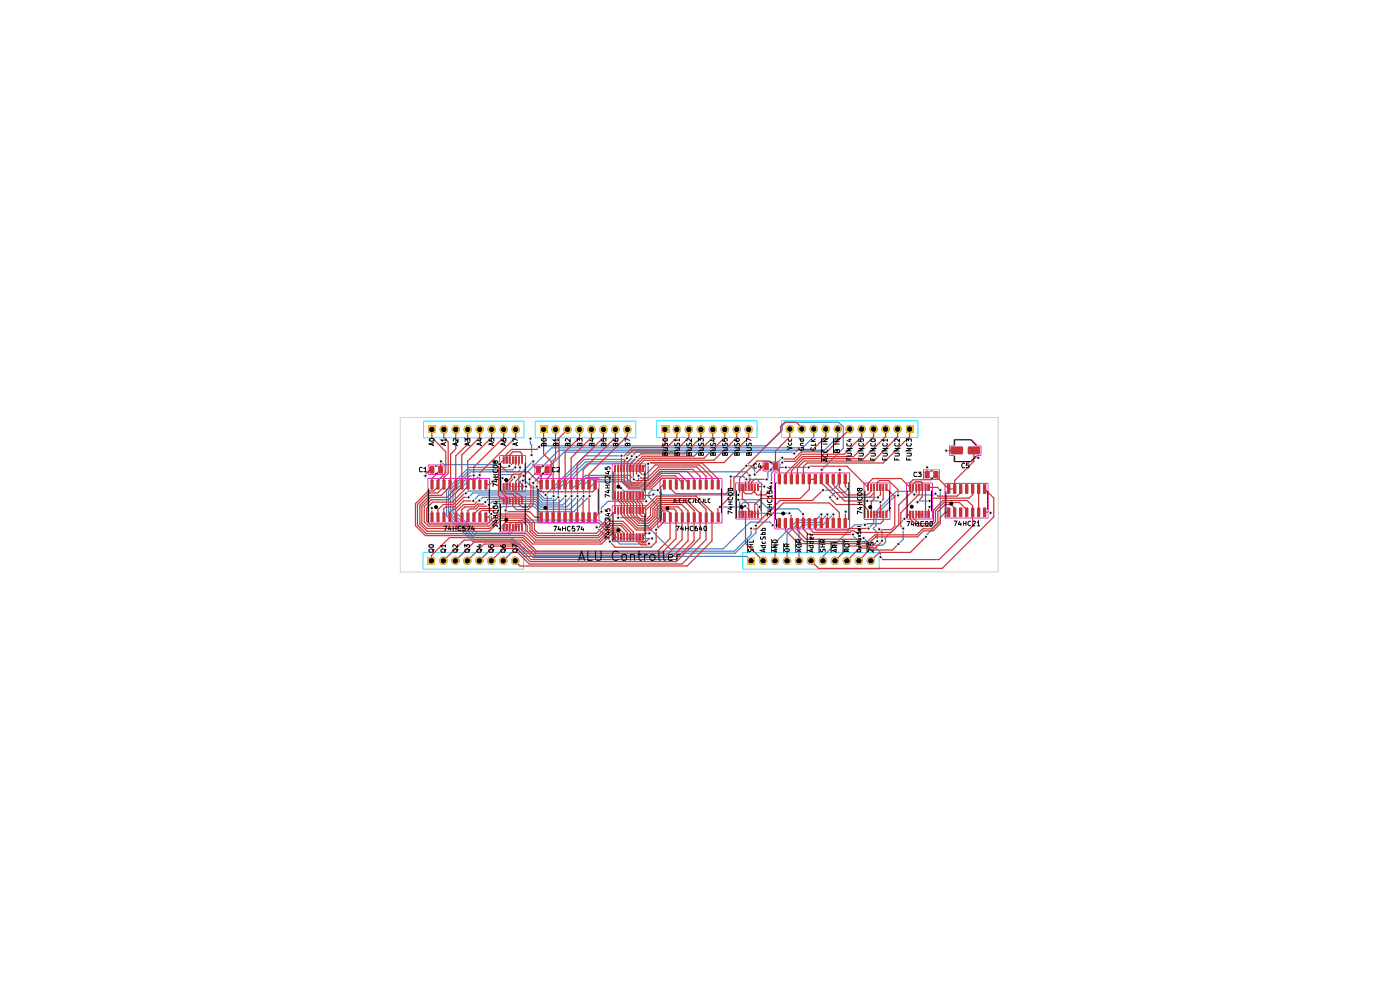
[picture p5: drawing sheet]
<svg xmlns="http://www.w3.org/2000/svg" width="297mm" height="210mm" viewBox="0 0 297 210" stroke-linecap="round" stroke-linejoin="round" font-family="sans-serif">
<path d="M89.8 89.3h21.4v3.6h-21.4zM113.5 89.3h21.4v3.6h-21.4zM139.3 89.2h21.3v3.6h-21.3zM165.8 89.2h28.9v3.6h-28.9zM89.7 117.2h21.4v3.5h-21.4zM157.6 117.2h28.9v3.5h-28.9z" fill="none" stroke="#26e9ff" stroke-width=".21"/>
<g fill="#02ffee">
<path d="M158.5 118.1h1.7v1.7h-1.7z"/>
<path d="M192.1 90.2h1.7v1.7h-1.7z"/>
<path d="M140.2 90.3h1.8v1.6h-1.8z"/>
<path d="M90.8 90.3h1.7v1.6h-1.7z"/>
<path d="M114.5 90.3h1.7v1.6h-1.7z"/>
<path d="M90.7 118.1h1.7v1.7h-1.7z"/>
<circle cx="161.9" cy="119" r=".89"/>
<circle cx="164.4" cy="119" r=".89"/>
<circle cx="167" cy="119" r=".89"/>
<circle cx="169.5" cy="119" r=".89"/>
<circle cx="172" cy="119" r=".89"/>
<circle cx="174.6" cy="119" r=".89"/>
<circle cx="177.1" cy="119" r=".89"/>
<circle cx="179.7" cy="119" r=".89"/>
<circle cx="182.2" cy="119" r=".89"/>
<circle cx="184.7" cy="119" r=".89"/>
<circle cx="190.4" cy="91" r=".89"/>
<circle cx="187.9" cy="91" r=".89"/>
<circle cx="185.3" cy="91" r=".89"/>
<circle cx="182.8" cy="91" r=".89"/>
<circle cx="180.3" cy="91" r=".89"/>
<circle cx="177.7" cy="91" r=".89"/>
<circle cx="175.2" cy="91" r=".89"/>
<circle cx="172.6" cy="91" r=".89"/>
<circle cx="170.1" cy="91" r=".89"/>
<circle cx="167.6" cy="91" r=".89"/>
<circle cx="143.6" cy="91.1" r=".89"/>
<circle cx="146.1" cy="91.1" r=".89"/>
<circle cx="148.7" cy="91.1" r=".89"/>
<circle cx="151.2" cy="91.1" r=".89"/>
<circle cx="153.8" cy="91.1" r=".89"/>
<circle cx="156.3" cy="91.1" r=".89"/>
<circle cx="158.8" cy="91.1" r=".89"/>
<circle cx="94.1" cy="91.1" r=".89"/>
<circle cx="96.7" cy="91.1" r=".89"/>
<circle cx="99.2" cy="91.1" r=".89"/>
<circle cx="101.8" cy="91.1" r=".89"/>
<circle cx="104.3" cy="91.1" r=".89"/>
<circle cx="106.8" cy="91.1" r=".89"/>
<circle cx="109.4" cy="91.1" r=".89"/>
<circle cx="117.9" cy="91.1" r=".89"/>
<circle cx="120.4" cy="91.1" r=".89"/>
<circle cx="122.9" cy="91.1" r=".89"/>
<circle cx="125.5" cy="91.1" r=".89"/>
<circle cx="128" cy="91.1" r=".89"/>
<circle cx="130.6" cy="91.1" r=".89"/>
<circle cx="133.1" cy="91.1" r=".89"/>
<circle cx="94.1" cy="119" r=".89"/>
<circle cx="96.6" cy="119" r=".89"/>
<circle cx="99.1" cy="119" r=".89"/>
<circle cx="101.7" cy="119" r=".89"/>
<circle cx="104.2" cy="119" r=".89"/>
<circle cx="106.8" cy="119" r=".89"/>
<circle cx="109.3" cy="119" r=".89"/>
</g>
<g fill="none" stroke="#4d7fc4" stroke-width=".25">
<path d="M93.6 97.9l.6 .7 11.7-.1M108 98.9l-.2 .2h-8.3l-4.8 4.8v5.5l5.6 5.5h7.9l3.1 3.1h47.1l.9 1M109.3 99.1l-.5 .6h-9.1l-4.5 4.4v5l5.3 5.4h7.9l2.9 2.8h44.7l4.4-4.3v-1.5M110.3 99.1v.6l-.4 .4h-10.1l-4.2 4.2v4.7l5.1 5h7.8l2.9 2.9h44.4l3.5-3.5v-1.3M112.5 93v1.1l.3 .3v2.1M113.1 97.9l-3 2.9v1.3l1.1 1.1M114.4 94.8l.2-.2h48l3.3-3.3v-1l.8-.7h11.2l1 .9v4.6l-4.6 4.6M131.8 96.7h-7.8l-8.3 8.3M133 97.2l-.2 .3h-8.8l-6.6 6.5v1.2l-.5 .5h-1.4l-1.2-1.1h-14l-.9 .9M134 96.8v.3l-.7 .9h-9.1l-5.8 5.7v1.8l-.7 .7h-2.5l-1.1-1.2h-12.5l-1.2 1.3M135 96.9l-1.4 1.5h-9.1l-4.5 4.6v2.2l-1.5 1.5h-3.4l-1.2-1.2h-11.5l-.7 .7M137.5 98.4v3.3l-1.8 1.8h-2.3l-1.2-1.3h-5.9l-1.2 1.3v1.7l-3.3 3.3h-7.3l-1.2-1.1h-6.7l-.9 .9"/>
<path d="M158.3 98.8h1l.8 .9v1M165.9 98.1h.1M165.9 98.1l-2.2 2.3v2M165.9 97.1l-3 3.1v1.2l-.3 .3M166.7 99.1h4.8M168.5 96.2l-.3-.3h-48.6l-6.5 6.5M172.6 91v1.6l-2.3 2.4h-53.3l-5.9 5.9M177.7 91v1.6l-2.8 2.9h-56.4l-6.1 6.2M178.1 99.7v2.7l-1.5 1.6h-2M98.8 104.6l.6-.5h15.5l.8 .9M100.5 100.8l-.8 .1-3.6 3.6v4.3l4.7 4.7h7.1l2.8-2.7h16.2l4.6 4.6 6.2-.1M101.8 100.8l-.9 .9h-1.2l-3.1 3v3.8l4.6 4.6h6.6l2.8-2.8h16.5l3.9 3.9h7.3"/>
<path d="M106.6 101.4l1.8 1.8h3.2M107.3 108.3v2.5l-1.3 1.3-1.8-1.8v-1.2M109.1 101.3l-.6-.6h-2.5l-1.5 1.5M110.9 101.9l.1-.1h.3l1.6 1.7h.7l.3-.3M115.7 105h.1M126.6 111.8l2.8 2.8v.3M131.1 109.8h4.4l6.7 6.6h11.2l5.8-5.7h4.1l.6 .7M134.5 101.7l-.9-.9h-9.4l-3 3v1.4l-1.8 1.9h-4.5l-1.2-1.2h-10.2l-.5 .6M135.5 100.9v1l-.5 .5h-1.1l-1.1-1.1h-8.4l-1.9 1.9v2l-2.3 2.3h-5.5l-1.2-1.2h-9l-.8 .8M136.7 100.7v.7l-1.5 1.6h-1.5l-1.3-1.2h-7.4l-1.2 1.2v2.2l-2.8 2.8h-6.4l-1.2-1.2h-8l-.7 .7M137.1 106.3h-8.1l-1.4 1.4v.8M152.7 107.5h4l.9-.9h2.6l.9 .9"/>
<path d="M155 101.1h2.7l.6 .6h2.3l1.5 1.5M156.6 105h-16.1l-1-1h-1.2l-.6 .6v.8l1.8 1.9v4.7l-.3 .4M156.6 106h4.4l2 1.9h6.3l1 1.2M158.1 107.4l1.6 1.5h7.8M159 100.8l-.7-.7h-18.1l-4.1 4.1h-3.7l-.7-.7M174.2 109.1l-1.1 1.2h-3.9l-4.8 4.8v3.9M175.5 109.1l-1.7 1.7h-4.3l-2.5 2.6v5.6M176.8 109.1l-2.2 2.2h-4.3l-.8 .8v6.9M179.9 103.7l-.7 .8h-2.1l-1 1M180.9 113.4v.2l1.3 1.3h1l1.3 1.3h1.3l1 1v1M183.5 111.3h-2.2l-6.7 6.7v1M184 106.3h2.5l.3 .2"/>
<path d="M186.3 105.5h-8.4l-.3 .2M186.5 112.3l.6 .6v1.8M190.5 105.1h-.5l-4.2 4.1v2.3l-.5 .6 .8 .8v1.9M191.6 112.1v2.3l-1 1M191.9 110.1l-4.1 4 .1 1-.7 .6h-2.5l-1.5-1.6M197.2 106.3h-2.4l-.2 .2M198.5 104.7l-.3 .3h-4.1l-.8-.8h-3.1l-4.9 4.9v1.9l-1.1 1.1M199.5 104v6.6l-3.1 3v.3"/>
</g>
<path d="M84.9 88.6h126.9v32.7h-126.9z" fill="none" stroke="#d0d2cd" stroke-width=".21"/>
<g fill="none" stroke="#ff26e2" stroke-width=".21">
<path d="M90.8 98.6h3.4v2.1h-3.4zM106 96.6h5.5v7.6h-5.5zM113.5 98.6h3.3v2.1h-3.3zM129.9 98.4h7v7.6h-7zM161.9 98h3.4v1.9h-3.4zM195.9 99.7h3.4v2h-3.4zM202.4 93.2h3.7l1.1 1.1v.3h.9v2h-.9v.3l-1.1 1.1h-3.7v-1.4h-1v-2h1zM90.8 101.5h13.1v9.4h-13.1zM106 105.2h5.5v7.7h-5.5zM114 101.5h13.1v9.4h-13.1zM129.9 107.3h7v7.6h-7zM140 101.5h13.2v9.4h-13.2z"/>
<path d="M156 102.4h5.5v7.7h-5.5zM164.3 100.3h16v11.9h-16zM183.3 102.4h5.5v7.8h-5.5zM192.3 102.4h5.5v7.7h-5.5zM200.5 102.5h9.1v7.4h-9.1z"/>
</g>
<path d="M91.5 108.9h.3v1.7h-.3z" fill="#b4a09a"/>
<path d="M91.5 108.9h.3v1.7h-.3z" fill="none" stroke="#b4a09a" stroke-width=".34"/>
<path d="M92.8 108.9h.2v1.7h-.2z" fill="#b4a09a"/>
<path d="M92.8 108.9h.2v1.7h-.2z" fill="none" stroke="#b4a09a" stroke-width=".34"/>
<path d="M94.1 108.9h.2v1.7h-.2z" fill="#b4a09a"/>
<path d="M94.1 108.9h.2v1.7h-.2z" fill="none" stroke="#b4a09a" stroke-width=".34"/>
<path d="M95.3 108.9h.3v1.7h-.3z" fill="#b4a09a"/>
<path d="M95.3 108.9h.3v1.7h-.3z" fill="none" stroke="#b4a09a" stroke-width=".34"/>
<path d="M96.6 108.9h.3v1.7h-.3z" fill="#b4a09a"/>
<path d="M96.6 108.9h.3v1.7h-.3z" fill="none" stroke="#b4a09a" stroke-width=".34"/>
<path d="M97.9 108.9h.2v1.7h-.2z" fill="#b4a09a"/>
<path d="M97.9 108.9h.2v1.7h-.2z" fill="none" stroke="#b4a09a" stroke-width=".34"/>
<path d="M99.1 108.9h.3v1.7h-.3z" fill="#b4a09a"/>
<path d="M99.1 108.9h.3v1.7h-.3z" fill="none" stroke="#b4a09a" stroke-width=".34"/>
<path d="M100.4 108.9h.3v1.7h-.3z" fill="#b4a09a"/>
<path d="M100.4 108.9h.3v1.7h-.3z" fill="none" stroke="#b4a09a" stroke-width=".34"/>
<path d="M101.7 108.9h.2v1.7h-.2z" fill="#b4a09a"/>
<path d="M101.7 108.9h.2v1.7h-.2z" fill="none" stroke="#b4a09a" stroke-width=".34"/>
<path d="M103 108.9h.2v1.7h-.2z" fill="#b4a09a"/>
<path d="M103 108.9h.2v1.7h-.2z" fill="none" stroke="#b4a09a" stroke-width=".34"/>
<path d="M103 101.9h.2v1.7h-.2z" fill="#b4a09a"/>
<path d="M103 101.9h.2v1.7h-.2z" fill="none" stroke="#b4a09a" stroke-width=".34"/>
<path d="M101.7 101.9h.2v1.7h-.2z" fill="#b4a09a"/>
<path d="M101.7 101.9h.2v1.7h-.2z" fill="none" stroke="#b4a09a" stroke-width=".34"/>
<path d="M100.4 101.9h.3v1.7h-.3z" fill="#b4a09a"/>
<path d="M100.4 101.9h.3v1.7h-.3z" fill="none" stroke="#b4a09a" stroke-width=".34"/>
<path d="M99.1 101.9h.3v1.7h-.3z" fill="#b4a09a"/>
<path d="M99.1 101.9h.3v1.7h-.3z" fill="none" stroke="#b4a09a" stroke-width=".34"/>
<path d="M97.9 101.9h.2v1.7h-.2z" fill="#b4a09a"/>
<path d="M97.9 101.9h.2v1.7h-.2z" fill="none" stroke="#b4a09a" stroke-width=".34"/>
<path d="M96.6 101.9h.3v1.7h-.3z" fill="#b4a09a"/>
<path d="M96.6 101.9h.3v1.7h-.3z" fill="none" stroke="#b4a09a" stroke-width=".34"/>
<path d="M95.3 101.9h.3v1.7h-.3z" fill="#b4a09a"/>
<path d="M95.3 101.9h.3v1.7h-.3z" fill="none" stroke="#b4a09a" stroke-width=".34"/>
<path d="M94.1 101.9h.2v1.7h-.2z" fill="#b4a09a"/>
<path d="M94.1 101.9h.2v1.7h-.2z" fill="none" stroke="#b4a09a" stroke-width=".34"/>
<path d="M92.8 101.9h.2v1.7h-.2z" fill="#b4a09a"/>
<path d="M92.8 101.9h.2v1.7h-.2z" fill="none" stroke="#b4a09a" stroke-width=".34"/>
<path d="M91.5 101.9h.3v1.7h-.3z" fill="#b4a09a"/>
<path d="M91.5 101.9h.3v1.7h-.3z" fill="none" stroke="#b4a09a" stroke-width=".34"/>
<path d="M93.2 99.1h.5v1.1h-.5z" fill="#b4a09a"/>
<path d="M93.2 99.1h.5v1.1h-.5z" fill="none" stroke="#b4a09a" stroke-width=".51"/>
<path d="M91.4 99.1h.5v1.1h-.5z" fill="#b4a09a"/>
<path d="M91.4 99.1h.5v1.1h-.5z" fill="none" stroke="#b4a09a" stroke-width=".51"/>
<path d="M196.3 108.5h.1v1.2h-.1z" fill="#b4a09a"/>
<path d="M196.3 108.5h.1v1.2h-.1z" fill="none" stroke="#b4a09a" stroke-width=".21"/>
<path d="M196.8 108.5h.3v1.2h-.3z" fill="#b4a09a"/>
<path d="M196.8 108.5h.3v1.2h-.3z" fill="none" stroke="#b4a09a" stroke-width=".21"/>
<path d="M196.8 102.8h.3v1.3h-.3z" fill="#b4a09a"/>
<path d="M196.8 102.8h.3v1.3h-.3z" fill="none" stroke="#b4a09a" stroke-width=".21"/>
<path d="M196.3 102.8h.1v1.3h-.1z" fill="#b4a09a"/>
<path d="M196.3 102.8h.1v1.3h-.1z" fill="none" stroke="#b4a09a" stroke-width=".21"/>
<path d="M198.3 100.2h.5v1h-.5z" fill="#b4a09a"/>
<path d="M198.3 100.2h.5v1h-.5z" fill="none" stroke="#b4a09a" stroke-width=".51"/>
<path d="M196.4 100.2h.5v1h-.5z" fill="#b4a09a"/>
<path d="M196.4 100.2h.5v1h-.5z" fill="none" stroke="#b4a09a" stroke-width=".51"/>
<path d="M201.1 107.9h.3v1.6h-.3z" fill="#b4a09a"/>
<path d="M201.1 107.9h.3v1.6h-.3z" fill="none" stroke="#b4a09a" stroke-width=".34"/>
<path d="M202.4 107.9h.3v1.6h-.3z" fill="#b4a09a"/>
<path d="M202.4 107.9h.3v1.6h-.3z" fill="none" stroke="#b4a09a" stroke-width=".34"/>
<path d="M203.6 107.9h.4v1.6h-.4z" fill="#b4a09a"/>
<path d="M203.6 107.9h.4v1.6h-.4z" fill="none" stroke="#b4a09a" stroke-width=".34"/>
<path d="M204.9 107.9h.3v1.6h-.3z" fill="#b4a09a"/>
<path d="M204.9 107.9h.3v1.6h-.3z" fill="none" stroke="#b4a09a" stroke-width=".34"/>
<path d="M206.2 107.9h.3v1.6h-.3z" fill="#b4a09a"/>
<path d="M206.2 107.9h.3v1.6h-.3z" fill="none" stroke="#b4a09a" stroke-width=".34"/>
<path d="M207.4 107.9h.4v1.6h-.4z" fill="#b4a09a"/>
<path d="M207.4 107.9h.4v1.6h-.4z" fill="none" stroke="#b4a09a" stroke-width=".34"/>
<path d="M208.7 107.9h.3v1.6h-.3z" fill="#b4a09a"/>
<path d="M208.7 107.9h.3v1.6h-.3z" fill="none" stroke="#b4a09a" stroke-width=".34"/>
<path d="M208.7 102.9h.3v1.7h-.3z" fill="#b4a09a"/>
<path d="M208.7 102.9h.3v1.7h-.3z" fill="none" stroke="#b4a09a" stroke-width=".34"/>
<path d="M207.4 102.9h.4v1.7h-.4z" fill="#b4a09a"/>
<path d="M207.4 102.9h.4v1.7h-.4z" fill="none" stroke="#b4a09a" stroke-width=".34"/>
<path d="M206.2 102.9h.3v1.7h-.3z" fill="#b4a09a"/>
<path d="M206.2 102.9h.3v1.7h-.3z" fill="none" stroke="#b4a09a" stroke-width=".34"/>
<path d="M204.9 102.9h.3v1.7h-.3z" fill="#b4a09a"/>
<path d="M204.9 102.9h.3v1.7h-.3z" fill="none" stroke="#b4a09a" stroke-width=".34"/>
<path d="M203.6 102.9h.4v1.7h-.4z" fill="#b4a09a"/>
<path d="M203.6 102.9h.4v1.7h-.4z" fill="none" stroke="#b4a09a" stroke-width=".34"/>
<path d="M202.4 102.9h.3v1.7h-.3z" fill="#b4a09a"/>
<path d="M202.4 102.9h.3v1.7h-.3z" fill="none" stroke="#b4a09a" stroke-width=".34"/>
<path d="M201.1 102.9h.3v1.7h-.3z" fill="#b4a09a"/>
<path d="M201.1 102.9h.3v1.7h-.3z" fill="none" stroke="#b4a09a" stroke-width=".34"/>
<path d="M205.6 95h2v1.1h-2z" fill="#b4a09a"/>
<path d="M205.6 95h2v1.1h-2z" fill="none" stroke="#b4a09a" stroke-width=".51"/>
<path d="M201.9 95h2.1v1.1h-2.1z" fill="#b4a09a"/>
<path d="M201.9 95h2.1v1.1h-2.1z" fill="none" stroke="#b4a09a" stroke-width=".51"/>
<path d="M193 108.5h.2v1.2h-.2z" fill="#b4a09a"/>
<path d="M193 108.5h.2v1.2h-.2z" fill="none" stroke="#b4a09a" stroke-width=".21"/>
<path d="M193.6 108.5h.2v1.2h-.2z" fill="#b4a09a"/>
<path d="M193.6 108.5h.2v1.2h-.2z" fill="none" stroke="#b4a09a" stroke-width=".21"/>
<path d="M194.3 108.5h.2v1.2h-.2z" fill="#b4a09a"/>
<path d="M194.3 108.5h.2v1.2h-.2z" fill="none" stroke="#b4a09a" stroke-width=".21"/>
<path d="M194.9 108.5h.3v1.2h-.3z" fill="#b4a09a"/>
<path d="M194.9 108.5h.3v1.2h-.3z" fill="none" stroke="#b4a09a" stroke-width=".21"/>
<path d="M195.6 108.5h.1v1.2h-.1z" fill="#b4a09a"/>
<path d="M195.6 108.5h.1v1.2h-.1z" fill="none" stroke="#b4a09a" stroke-width=".21"/>
<path d="M195.6 102.8h.1v1.3h-.1z" fill="#b4a09a"/>
<path d="M195.6 102.8h.1v1.3h-.1z" fill="none" stroke="#b4a09a" stroke-width=".21"/>
<path d="M194.9 102.8h.3v1.3h-.3z" fill="#b4a09a"/>
<path d="M194.9 102.8h.3v1.3h-.3z" fill="none" stroke="#b4a09a" stroke-width=".21"/>
<path d="M194.3 102.8h.2v1.3h-.2z" fill="#b4a09a"/>
<path d="M194.3 102.8h.2v1.3h-.2z" fill="none" stroke="#b4a09a" stroke-width=".21"/>
<path d="M193.6 102.8h.2v1.3h-.2z" fill="#b4a09a"/>
<path d="M193.6 102.8h.2v1.3h-.2z" fill="none" stroke="#b4a09a" stroke-width=".21"/>
<path d="M193 102.8h.2v1.3h-.2z" fill="#b4a09a"/>
<path d="M193 102.8h.2v1.3h-.2z" fill="none" stroke="#b4a09a" stroke-width=".21"/>
<path d="M184.1 108.5h.1v1.2h-.1z" fill="#b4a09a"/>
<path d="M184.1 108.5h.1v1.2h-.1z" fill="none" stroke="#b4a09a" stroke-width=".21"/>
<path d="M184.7 108.5h.2v1.2h-.2z" fill="#b4a09a"/>
<path d="M184.7 108.5h.2v1.2h-.2z" fill="none" stroke="#b4a09a" stroke-width=".21"/>
<path d="M185.3 108.5h.2v1.2h-.2z" fill="#b4a09a"/>
<path d="M185.3 108.5h.2v1.2h-.2z" fill="none" stroke="#b4a09a" stroke-width=".21"/>
<path d="M186 108.5h.2v1.2h-.2z" fill="#b4a09a"/>
<path d="M186 108.5h.2v1.2h-.2z" fill="none" stroke="#b4a09a" stroke-width=".21"/>
<path d="M186.6 108.5h.3v1.2h-.3z" fill="#b4a09a"/>
<path d="M186.6 108.5h.3v1.2h-.3z" fill="none" stroke="#b4a09a" stroke-width=".21"/>
<path d="M187.3 108.5h.2v1.2h-.2z" fill="#b4a09a"/>
<path d="M187.3 108.5h.2v1.2h-.2z" fill="none" stroke="#b4a09a" stroke-width=".21"/>
<path d="M188 108.5h.1v1.2h-.1z" fill="#b4a09a"/>
<path d="M188 108.5h.1v1.2h-.1z" fill="none" stroke="#b4a09a" stroke-width=".21"/>
<path d="M188 102.8h.1v1.3h-.1z" fill="#b4a09a"/>
<path d="M188 102.8h.1v1.3h-.1z" fill="none" stroke="#b4a09a" stroke-width=".21"/>
<path d="M187.3 102.8h.2v1.3h-.2z" fill="#b4a09a"/>
<path d="M187.3 102.8h.2v1.3h-.2z" fill="none" stroke="#b4a09a" stroke-width=".21"/>
<path d="M186.6 102.8h.3v1.3h-.3z" fill="#b4a09a"/>
<path d="M186.6 102.8h.3v1.3h-.3z" fill="none" stroke="#b4a09a" stroke-width=".21"/>
<path d="M186 102.8h.2v1.3h-.2z" fill="#b4a09a"/>
<path d="M186 102.8h.2v1.3h-.2z" fill="none" stroke="#b4a09a" stroke-width=".21"/>
<path d="M185.3 102.8h.2v1.3h-.2z" fill="#b4a09a"/>
<path d="M185.3 102.8h.2v1.3h-.2z" fill="none" stroke="#b4a09a" stroke-width=".21"/>
<path d="M184.7 102.8h.2v1.3h-.2z" fill="#b4a09a"/>
<path d="M184.7 102.8h.2v1.3h-.2z" fill="none" stroke="#b4a09a" stroke-width=".21"/>
<path d="M184.1 102.8h.1v1.3h-.1z" fill="#b4a09a"/>
<path d="M184.1 102.8h.1v1.3h-.1z" fill="none" stroke="#b4a09a" stroke-width=".21"/>
<path d="M114.6 108.9h.4v1.7h-.4z" fill="#b4a09a"/>
<path d="M114.6 108.9h.4v1.7h-.4z" fill="none" stroke="#b4a09a" stroke-width=".34"/>
<path d="M115.9 108.9h.3v1.7h-.3z" fill="#b4a09a"/>
<path d="M115.9 108.9h.3v1.7h-.3z" fill="none" stroke="#b4a09a" stroke-width=".34"/>
<path d="M117.2 108.9h.3v1.7h-.3z" fill="#b4a09a"/>
<path d="M117.2 108.9h.3v1.7h-.3z" fill="none" stroke="#b4a09a" stroke-width=".34"/>
<path d="M118.4 108.9h.4v1.7h-.4z" fill="#b4a09a"/>
<path d="M118.4 108.9h.4v1.7h-.4z" fill="none" stroke="#b4a09a" stroke-width=".34"/>
<path d="M119.7 108.9h.4v1.7h-.4z" fill="#b4a09a"/>
<path d="M119.7 108.9h.4v1.7h-.4z" fill="none" stroke="#b4a09a" stroke-width=".34"/>
<path d="M121 108.9h.3v1.7h-.3z" fill="#b4a09a"/>
<path d="M121 108.9h.3v1.7h-.3z" fill="none" stroke="#b4a09a" stroke-width=".34"/>
<path d="M122.3 108.9h.3v1.7h-.3z" fill="#b4a09a"/>
<path d="M122.3 108.9h.3v1.7h-.3z" fill="none" stroke="#b4a09a" stroke-width=".34"/>
<path d="M123.5 108.9h.4v1.7h-.4z" fill="#b4a09a"/>
<path d="M123.5 108.9h.4v1.7h-.4z" fill="none" stroke="#b4a09a" stroke-width=".34"/>
<path d="M124.8 108.9h.3v1.7h-.3z" fill="#b4a09a"/>
<path d="M124.8 108.9h.3v1.7h-.3z" fill="none" stroke="#b4a09a" stroke-width=".34"/>
<path d="M126.1 108.9h.3v1.7h-.3z" fill="#b4a09a"/>
<path d="M126.1 108.9h.3v1.7h-.3z" fill="none" stroke="#b4a09a" stroke-width=".34"/>
<path d="M126.1 101.9h.3v1.7h-.3z" fill="#b4a09a"/>
<path d="M126.1 101.9h.3v1.7h-.3z" fill="none" stroke="#b4a09a" stroke-width=".34"/>
<path d="M124.8 101.9h.3v1.7h-.3z" fill="#b4a09a"/>
<path d="M124.8 101.9h.3v1.7h-.3z" fill="none" stroke="#b4a09a" stroke-width=".34"/>
<path d="M123.5 101.9h.4v1.7h-.4z" fill="#b4a09a"/>
<path d="M123.5 101.9h.4v1.7h-.4z" fill="none" stroke="#b4a09a" stroke-width=".34"/>
<path d="M122.3 101.9h.3v1.7h-.3z" fill="#b4a09a"/>
<path d="M122.3 101.9h.3v1.7h-.3z" fill="none" stroke="#b4a09a" stroke-width=".34"/>
<path d="M121 101.9h.3v1.7h-.3z" fill="#b4a09a"/>
<path d="M121 101.9h.3v1.7h-.3z" fill="none" stroke="#b4a09a" stroke-width=".34"/>
<path d="M119.7 101.9h.4v1.7h-.4z" fill="#b4a09a"/>
<path d="M119.7 101.9h.4v1.7h-.4z" fill="none" stroke="#b4a09a" stroke-width=".34"/>
<path d="M118.4 101.9h.4v1.7h-.4z" fill="#b4a09a"/>
<path d="M118.4 101.9h.4v1.7h-.4z" fill="none" stroke="#b4a09a" stroke-width=".34"/>
<path d="M117.2 101.9h.3v1.7h-.3z" fill="#b4a09a"/>
<path d="M117.2 101.9h.3v1.7h-.3z" fill="none" stroke="#b4a09a" stroke-width=".34"/>
<path d="M115.9 101.9h.3v1.7h-.3z" fill="#b4a09a"/>
<path d="M115.9 101.9h.3v1.7h-.3z" fill="none" stroke="#b4a09a" stroke-width=".34"/>
<path d="M114.6 101.9h.4v1.7h-.4z" fill="#b4a09a"/>
<path d="M114.6 101.9h.4v1.7h-.4z" fill="none" stroke="#b4a09a" stroke-width=".34"/>
<path d="M115.8 99.1h.5v1.1h-.5z" fill="#b4a09a"/>
<path d="M115.8 99.1h.5v1.1h-.5z" fill="none" stroke="#b4a09a" stroke-width=".51"/>
<path d="M114 99.1h.5v1.1h-.5z" fill="#b4a09a"/>
<path d="M114 99.1h.5v1.1h-.5z" fill="none" stroke="#b4a09a" stroke-width=".51"/>
<path d="M130.4 113.3h.2v1.3h-.2z" fill="#b4a09a"/>
<path d="M130.4 113.3h.2v1.3h-.2z" fill="none" stroke="#b4a09a" stroke-width=".21"/>
<path d="M131.1 113.3h.1v1.3h-.1z" fill="#b4a09a"/>
<path d="M131.1 113.3h.1v1.3h-.1z" fill="none" stroke="#b4a09a" stroke-width=".21"/>
<path d="M131.7 113.3h.2v1.3h-.2z" fill="#b4a09a"/>
<path d="M131.7 113.3h.2v1.3h-.2z" fill="none" stroke="#b4a09a" stroke-width=".21"/>
<path d="M132.3 113.3h.2v1.3h-.2z" fill="#b4a09a"/>
<path d="M132.3 113.3h.2v1.3h-.2z" fill="none" stroke="#b4a09a" stroke-width=".21"/>
<path d="M133 113.3h.2v1.3h-.2z" fill="#b4a09a"/>
<path d="M133 113.3h.2v1.3h-.2z" fill="none" stroke="#b4a09a" stroke-width=".21"/>
<path d="M133.6 113.3h.3v1.3h-.3z" fill="#b4a09a"/>
<path d="M133.6 113.3h.3v1.3h-.3z" fill="none" stroke="#b4a09a" stroke-width=".21"/>
<path d="M134.3 113.3h.2v1.3h-.2z" fill="#b4a09a"/>
<path d="M134.3 113.3h.2v1.3h-.2z" fill="none" stroke="#b4a09a" stroke-width=".21"/>
<path d="M135 113.3h.1v1.3h-.1z" fill="#b4a09a"/>
<path d="M135 113.3h.1v1.3h-.1z" fill="none" stroke="#b4a09a" stroke-width=".21"/>
<path d="M135.6 113.3h.2v1.3h-.2z" fill="#b4a09a"/>
<path d="M135.6 113.3h.2v1.3h-.2z" fill="none" stroke="#b4a09a" stroke-width=".21"/>
<path d="M136.2 113.3h.3v1.3h-.3z" fill="#b4a09a"/>
<path d="M136.2 113.3h.3v1.3h-.3z" fill="none" stroke="#b4a09a" stroke-width=".21"/>
<path d="M136.2 107.6h.3v1.3h-.3z" fill="#b4a09a"/>
<path d="M136.2 107.6h.3v1.3h-.3z" fill="none" stroke="#b4a09a" stroke-width=".21"/>
<path d="M135.6 107.6h.2v1.3h-.2z" fill="#b4a09a"/>
<path d="M135.6 107.6h.2v1.3h-.2z" fill="none" stroke="#b4a09a" stroke-width=".21"/>
<path d="M135 107.6h.1v1.3h-.1z" fill="#b4a09a"/>
<path d="M135 107.6h.1v1.3h-.1z" fill="none" stroke="#b4a09a" stroke-width=".21"/>
<path d="M134.3 107.6h.2v1.3h-.2z" fill="#b4a09a"/>
<path d="M134.3 107.6h.2v1.3h-.2z" fill="none" stroke="#b4a09a" stroke-width=".21"/>
<path d="M133.6 107.6h.3v1.3h-.3z" fill="#b4a09a"/>
<path d="M133.6 107.6h.3v1.3h-.3z" fill="none" stroke="#b4a09a" stroke-width=".21"/>
<path d="M156.8 108.5h.2v1.2h-.2z" fill="#b4a09a"/>
<path d="M156.8 108.5h.2v1.2h-.2z" fill="none" stroke="#b4a09a" stroke-width=".21"/>
<path d="M157.4 108.5h.2v1.2h-.2z" fill="#b4a09a"/>
<path d="M157.4 108.5h.2v1.2h-.2z" fill="none" stroke="#b4a09a" stroke-width=".21"/>
<path d="M158.1 108.5h.1v1.2h-.1z" fill="#b4a09a"/>
<path d="M158.1 108.5h.1v1.2h-.1z" fill="none" stroke="#b4a09a" stroke-width=".21"/>
<path d="M158.7 108.5h.2v1.2h-.2z" fill="#b4a09a"/>
<path d="M158.7 108.5h.2v1.2h-.2z" fill="none" stroke="#b4a09a" stroke-width=".21"/>
<path d="M159.3 108.5h.3v1.2h-.3z" fill="#b4a09a"/>
<path d="M159.3 108.5h.3v1.2h-.3z" fill="none" stroke="#b4a09a" stroke-width=".21"/>
<path d="M140.8 108.9h.3v1.7h-.3z" fill="#b4a09a"/>
<path d="M140.8 108.9h.3v1.7h-.3z" fill="none" stroke="#b4a09a" stroke-width=".34"/>
<path d="M142.1 108.9h.2v1.7h-.2z" fill="#b4a09a"/>
<path d="M142.1 108.9h.2v1.7h-.2z" fill="none" stroke="#b4a09a" stroke-width=".34"/>
<path d="M143.3 108.9h.3v1.7h-.3z" fill="#b4a09a"/>
<path d="M143.3 108.9h.3v1.7h-.3z" fill="none" stroke="#b4a09a" stroke-width=".34"/>
<path d="M144.6 108.9h.3v1.7h-.3z" fill="#b4a09a"/>
<path d="M144.6 108.9h.3v1.7h-.3z" fill="none" stroke="#b4a09a" stroke-width=".34"/>
<path d="M145.9 108.9h.2v1.7h-.2z" fill="#b4a09a"/>
<path d="M145.9 108.9h.2v1.7h-.2z" fill="none" stroke="#b4a09a" stroke-width=".34"/>
<path d="M147.2 108.9h.2v1.7h-.2z" fill="#b4a09a"/>
<path d="M147.2 108.9h.2v1.7h-.2z" fill="none" stroke="#b4a09a" stroke-width=".34"/>
<path d="M148.4 108.9h.3v1.7h-.3z" fill="#b4a09a"/>
<path d="M148.4 108.9h.3v1.7h-.3z" fill="none" stroke="#b4a09a" stroke-width=".34"/>
<path d="M149.7 108.9h.2v1.7h-.2z" fill="#b4a09a"/>
<path d="M149.7 108.9h.2v1.7h-.2z" fill="none" stroke="#b4a09a" stroke-width=".34"/>
<path d="M151 108.9h.2v1.7h-.2z" fill="#b4a09a"/>
<path d="M151 108.9h.2v1.7h-.2z" fill="none" stroke="#b4a09a" stroke-width=".34"/>
<path d="M152.2 108.9h.3v1.7h-.3z" fill="#b4a09a"/>
<path d="M152.2 108.9h.3v1.7h-.3z" fill="none" stroke="#b4a09a" stroke-width=".34"/>
<path d="M152.2 101.9h.3v1.7h-.3z" fill="#b4a09a"/>
<path d="M152.2 101.9h.3v1.7h-.3z" fill="none" stroke="#b4a09a" stroke-width=".34"/>
<path d="M151 101.9h.2v1.7h-.2z" fill="#b4a09a"/>
<path d="M151 101.9h.2v1.7h-.2z" fill="none" stroke="#b4a09a" stroke-width=".34"/>
<path d="M149.7 101.9h.2v1.7h-.2z" fill="#b4a09a"/>
<path d="M149.7 101.9h.2v1.7h-.2z" fill="none" stroke="#b4a09a" stroke-width=".34"/>
<path d="M148.4 101.9h.3v1.7h-.3z" fill="#b4a09a"/>
<path d="M148.4 101.9h.3v1.7h-.3z" fill="none" stroke="#b4a09a" stroke-width=".34"/>
<path d="M147.2 101.9h.2v1.7h-.2z" fill="#b4a09a"/>
<path d="M147.2 101.9h.2v1.7h-.2z" fill="none" stroke="#b4a09a" stroke-width=".34"/>
<path d="M145.9 101.9h.2v1.7h-.2z" fill="#b4a09a"/>
<path d="M145.9 101.9h.2v1.7h-.2z" fill="none" stroke="#b4a09a" stroke-width=".34"/>
<path d="M144.6 101.9h.3v1.7h-.3z" fill="#b4a09a"/>
<path d="M144.6 101.9h.3v1.7h-.3z" fill="none" stroke="#b4a09a" stroke-width=".34"/>
<path d="M143.3 101.9h.3v1.7h-.3z" fill="#b4a09a"/>
<path d="M143.3 101.9h.3v1.7h-.3z" fill="none" stroke="#b4a09a" stroke-width=".34"/>
<path d="M142.1 101.9h.2v1.7h-.2z" fill="#b4a09a"/>
<path d="M142.1 101.9h.2v1.7h-.2z" fill="none" stroke="#b4a09a" stroke-width=".34"/>
<path d="M140.8 101.9h.3v1.7h-.3z" fill="#b4a09a"/>
<path d="M140.8 101.9h.3v1.7h-.3z" fill="none" stroke="#b4a09a" stroke-width=".34"/>
<path d="M160 108.5h.2v1.2h-.2z" fill="#b4a09a"/>
<path d="M160 108.5h.2v1.2h-.2z" fill="none" stroke="#b4a09a" stroke-width=".21"/>
<path d="M160.7 108.5h.2v1.2h-.2z" fill="#b4a09a"/>
<path d="M160.7 108.5h.2v1.2h-.2z" fill="none" stroke="#b4a09a" stroke-width=".21"/>
<path d="M160.7 102.8h.2v1.3h-.2z" fill="#b4a09a"/>
<path d="M160.7 102.8h.2v1.3h-.2z" fill="none" stroke="#b4a09a" stroke-width=".21"/>
<path d="M160 102.8h.2v1.3h-.2z" fill="#b4a09a"/>
<path d="M160 102.8h.2v1.3h-.2z" fill="none" stroke="#b4a09a" stroke-width=".21"/>
<path d="M159.3 102.8h.3v1.3h-.3z" fill="#b4a09a"/>
<path d="M159.3 102.8h.3v1.3h-.3z" fill="none" stroke="#b4a09a" stroke-width=".21"/>
<path d="M158.7 102.8h.2v1.3h-.2z" fill="#b4a09a"/>
<path d="M158.7 102.8h.2v1.3h-.2z" fill="none" stroke="#b4a09a" stroke-width=".21"/>
<path d="M158.1 102.8h.1v1.3h-.1z" fill="#b4a09a"/>
<path d="M158.1 102.8h.1v1.3h-.1z" fill="none" stroke="#b4a09a" stroke-width=".21"/>
<path d="M157.4 102.8h.2v1.3h-.2z" fill="#b4a09a"/>
<path d="M157.4 102.8h.2v1.3h-.2z" fill="none" stroke="#b4a09a" stroke-width=".21"/>
<path d="M156.8 102.8h.2v1.3h-.2z" fill="#b4a09a"/>
<path d="M156.8 102.8h.2v1.3h-.2z" fill="none" stroke="#b4a09a" stroke-width=".21"/>
<path d="M165.2 110.1h.3v1.7h-.3z" fill="#b4a09a"/>
<path d="M165.2 110.1h.3v1.7h-.3z" fill="none" stroke="#b4a09a" stroke-width=".34"/>
<path d="M166.5 110.1h.3v1.7h-.3z" fill="#b4a09a"/>
<path d="M166.5 110.1h.3v1.7h-.3z" fill="none" stroke="#b4a09a" stroke-width=".34"/>
<path d="M167.7 110.1h.4v1.7h-.4z" fill="#b4a09a"/>
<path d="M167.7 110.1h.4v1.7h-.4z" fill="none" stroke="#b4a09a" stroke-width=".34"/>
<path d="M169 110.1h.3v1.7h-.3z" fill="#b4a09a"/>
<path d="M169 110.1h.3v1.7h-.3z" fill="none" stroke="#b4a09a" stroke-width=".34"/>
<path d="M170.3 110.1h.3v1.7h-.3z" fill="#b4a09a"/>
<path d="M170.3 110.1h.3v1.7h-.3z" fill="none" stroke="#b4a09a" stroke-width=".34"/>
<path d="M171.5 110.1h.4v1.7h-.4z" fill="#b4a09a"/>
<path d="M171.5 110.1h.4v1.7h-.4z" fill="none" stroke="#b4a09a" stroke-width=".34"/>
<path d="M172.8 110.1h.3v1.7h-.3z" fill="#b4a09a"/>
<path d="M172.8 110.1h.3v1.7h-.3z" fill="none" stroke="#b4a09a" stroke-width=".34"/>
<path d="M174.1 110.1h.3v1.7h-.3z" fill="#b4a09a"/>
<path d="M174.1 110.1h.3v1.7h-.3z" fill="none" stroke="#b4a09a" stroke-width=".34"/>
<path d="M175.3 110.1h.4v1.7h-.4z" fill="#b4a09a"/>
<path d="M175.3 110.1h.4v1.7h-.4z" fill="none" stroke="#b4a09a" stroke-width=".34"/>
<path d="M176.6 110.1h.4v1.7h-.4z" fill="#b4a09a"/>
<path d="M176.6 110.1h.4v1.7h-.4z" fill="none" stroke="#b4a09a" stroke-width=".34"/>
<path d="M177.9 110.1h.3v1.7h-.3z" fill="#b4a09a"/>
<path d="M177.9 110.1h.3v1.7h-.3z" fill="none" stroke="#b4a09a" stroke-width=".34"/>
<path d="M179.2 110.1h.3v1.7h-.3z" fill="#b4a09a"/>
<path d="M179.2 110.1h.3v1.7h-.3z" fill="none" stroke="#b4a09a" stroke-width=".34"/>
<path d="M179.2 100.8h.3v1.7h-.3z" fill="#b4a09a"/>
<path d="M179.2 100.8h.3v1.7h-.3z" fill="none" stroke="#b4a09a" stroke-width=".34"/>
<path d="M177.9 100.8h.3v1.7h-.3z" fill="#b4a09a"/>
<path d="M177.9 100.8h.3v1.7h-.3z" fill="none" stroke="#b4a09a" stroke-width=".34"/>
<path d="M176.6 100.8h.4v1.7h-.4z" fill="#b4a09a"/>
<path d="M176.6 100.8h.4v1.7h-.4z" fill="none" stroke="#b4a09a" stroke-width=".34"/>
<path d="M175.3 100.8h.4v1.7h-.4z" fill="#b4a09a"/>
<path d="M175.3 100.8h.4v1.7h-.4z" fill="none" stroke="#b4a09a" stroke-width=".34"/>
<path d="M174.1 100.8h.3v1.7h-.3z" fill="#b4a09a"/>
<path d="M174.1 100.8h.3v1.7h-.3z" fill="none" stroke="#b4a09a" stroke-width=".34"/>
<path d="M172.8 100.8h.3v1.7h-.3z" fill="#b4a09a"/>
<path d="M172.8 100.8h.3v1.7h-.3z" fill="none" stroke="#b4a09a" stroke-width=".34"/>
<path d="M171.5 100.8h.4v1.7h-.4z" fill="#b4a09a"/>
<path d="M171.5 100.8h.4v1.7h-.4z" fill="none" stroke="#b4a09a" stroke-width=".34"/>
<path d="M170.3 100.8h.3v1.7h-.3z" fill="#b4a09a"/>
<path d="M170.3 100.8h.3v1.7h-.3z" fill="none" stroke="#b4a09a" stroke-width=".34"/>
<path d="M169 100.8h.3v1.7h-.3z" fill="#b4a09a"/>
<path d="M169 100.8h.3v1.7h-.3z" fill="none" stroke="#b4a09a" stroke-width=".34"/>
<path d="M167.7 100.8h.4v1.7h-.4z" fill="#b4a09a"/>
<path d="M167.7 100.8h.4v1.7h-.4z" fill="none" stroke="#b4a09a" stroke-width=".34"/>
<path d="M166.5 100.8h.3v1.7h-.3z" fill="#b4a09a"/>
<path d="M166.5 100.8h.3v1.7h-.3z" fill="none" stroke="#b4a09a" stroke-width=".34"/>
<path d="M165.2 100.8h.3v1.7h-.3z" fill="#b4a09a"/>
<path d="M165.2 100.8h.3v1.7h-.3z" fill="none" stroke="#b4a09a" stroke-width=".34"/>
<path d="M164.3 98.4h.5v1h-.5z" fill="#b4a09a"/>
<path d="M164.3 98.4h.5v1h-.5z" fill="none" stroke="#b4a09a" stroke-width=".51"/>
<path d="M162.3 98.4h.5v1h-.5z" fill="#b4a09a"/>
<path d="M162.3 98.4h.5v1h-.5z" fill="none" stroke="#b4a09a" stroke-width=".51"/>
<path d="M106.8 111.3h.1v1.2h-.1z" fill="#b4a09a"/>
<path d="M106.8 111.3h.1v1.2h-.1z" fill="none" stroke="#b4a09a" stroke-width=".21"/>
<path d="M107.4 111.3h.2v1.2h-.2z" fill="#b4a09a"/>
<path d="M107.4 111.3h.2v1.2h-.2z" fill="none" stroke="#b4a09a" stroke-width=".21"/>
<path d="M108 111.3h.2v1.2h-.2z" fill="#b4a09a"/>
<path d="M108 111.3h.2v1.2h-.2z" fill="none" stroke="#b4a09a" stroke-width=".21"/>
<path d="M108.7 111.3h.2v1.2h-.2z" fill="#b4a09a"/>
<path d="M108.7 111.3h.2v1.2h-.2z" fill="none" stroke="#b4a09a" stroke-width=".21"/>
<path d="M109.3 111.3h.3v1.2h-.3z" fill="#b4a09a"/>
<path d="M109.3 111.3h.3v1.2h-.3z" fill="none" stroke="#b4a09a" stroke-width=".21"/>
<path d="M110 111.3h.2v1.2h-.2z" fill="#b4a09a"/>
<path d="M110 111.3h.2v1.2h-.2z" fill="none" stroke="#b4a09a" stroke-width=".21"/>
<path d="M110.7 111.3h.1v1.2h-.1z" fill="#b4a09a"/>
<path d="M110.7 111.3h.1v1.2h-.1z" fill="none" stroke="#b4a09a" stroke-width=".21"/>
<path d="M110.7 105.6h.1v1.2h-.1z" fill="#b4a09a"/>
<path d="M110.7 105.6h.1v1.2h-.1z" fill="none" stroke="#b4a09a" stroke-width=".21"/>
<path d="M110 105.6h.2v1.2h-.2z" fill="#b4a09a"/>
<path d="M110 105.6h.2v1.2h-.2z" fill="none" stroke="#b4a09a" stroke-width=".21"/>
<path d="M109.3 105.6h.3v1.2h-.3z" fill="#b4a09a"/>
<path d="M109.3 105.6h.3v1.2h-.3z" fill="none" stroke="#b4a09a" stroke-width=".21"/>
<path d="M108.7 105.6h.2v1.2h-.2z" fill="#b4a09a"/>
<path d="M108.7 105.6h.2v1.2h-.2z" fill="none" stroke="#b4a09a" stroke-width=".21"/>
<path d="M108 105.6h.2v1.2h-.2z" fill="#b4a09a"/>
<path d="M108 105.6h.2v1.2h-.2z" fill="none" stroke="#b4a09a" stroke-width=".21"/>
<path d="M107.4 105.6h.2v1.2h-.2z" fill="#b4a09a"/>
<path d="M107.4 105.6h.2v1.2h-.2z" fill="none" stroke="#b4a09a" stroke-width=".21"/>
<path d="M106.8 105.6h.1v1.2h-.1z" fill="#b4a09a"/>
<path d="M106.8 105.6h.1v1.2h-.1z" fill="none" stroke="#b4a09a" stroke-width=".21"/>
<path d="M106.8 102.6h.1v1.3h-.1z" fill="#b4a09a"/>
<path d="M106.8 102.6h.1v1.3h-.1z" fill="none" stroke="#b4a09a" stroke-width=".21"/>
<path d="M107.4 102.6h.2v1.3h-.2z" fill="#b4a09a"/>
<path d="M107.4 102.6h.2v1.3h-.2z" fill="none" stroke="#b4a09a" stroke-width=".21"/>
<path d="M108 102.6h.2v1.3h-.2z" fill="#b4a09a"/>
<path d="M108 102.6h.2v1.3h-.2z" fill="none" stroke="#b4a09a" stroke-width=".21"/>
<path d="M108.7 102.6h.2v1.3h-.2z" fill="#b4a09a"/>
<path d="M108.7 102.6h.2v1.3h-.2z" fill="none" stroke="#b4a09a" stroke-width=".21"/>
<path d="M109.3 102.6h.3v1.3h-.3z" fill="#b4a09a"/>
<path d="M109.3 102.6h.3v1.3h-.3z" fill="none" stroke="#b4a09a" stroke-width=".21"/>
<path d="M110 102.6h.2v1.3h-.2z" fill="#b4a09a"/>
<path d="M110 102.6h.2v1.3h-.2z" fill="none" stroke="#b4a09a" stroke-width=".21"/>
<path d="M110.7 102.6h.1v1.3h-.1z" fill="#b4a09a"/>
<path d="M110.7 102.6h.1v1.3h-.1z" fill="none" stroke="#b4a09a" stroke-width=".21"/>
<path d="M110.7 96.9h.1v1.3h-.1z" fill="#b4a09a"/>
<path d="M110.7 96.9h.1v1.3h-.1z" fill="none" stroke="#b4a09a" stroke-width=".21"/>
<path d="M110 96.9h.2v1.3h-.2z" fill="#b4a09a"/>
<path d="M110 96.9h.2v1.3h-.2z" fill="none" stroke="#b4a09a" stroke-width=".21"/>
<path d="M109.3 96.9h.3v1.3h-.3z" fill="#b4a09a"/>
<path d="M109.3 96.9h.3v1.3h-.3z" fill="none" stroke="#b4a09a" stroke-width=".21"/>
<path d="M108.7 96.9h.2v1.3h-.2z" fill="#b4a09a"/>
<path d="M108.7 96.9h.2v1.3h-.2z" fill="none" stroke="#b4a09a" stroke-width=".21"/>
<path d="M108 96.9h.2v1.3h-.2z" fill="#b4a09a"/>
<path d="M108 96.9h.2v1.3h-.2z" fill="none" stroke="#b4a09a" stroke-width=".21"/>
<path d="M107.4 96.9h.2v1.3h-.2z" fill="#b4a09a"/>
<path d="M107.4 96.9h.2v1.3h-.2z" fill="none" stroke="#b4a09a" stroke-width=".21"/>
<path d="M106.8 96.9h.1v1.3h-.1z" fill="#b4a09a"/>
<path d="M106.8 96.9h.1v1.3h-.1z" fill="none" stroke="#b4a09a" stroke-width=".21"/>
<path d="M133 107.6h.2v1.3h-.2z" fill="#b4a09a"/>
<path d="M133 107.6h.2v1.3h-.2z" fill="none" stroke="#b4a09a" stroke-width=".21"/>
<path d="M132.3 107.6h.2v1.3h-.2z" fill="#b4a09a"/>
<path d="M132.3 107.6h.2v1.3h-.2z" fill="none" stroke="#b4a09a" stroke-width=".21"/>
<path d="M131.7 107.6h.2v1.3h-.2z" fill="#b4a09a"/>
<path d="M131.7 107.6h.2v1.3h-.2z" fill="none" stroke="#b4a09a" stroke-width=".21"/>
<path d="M131.1 107.6h.1v1.3h-.1z" fill="#b4a09a"/>
<path d="M131.1 107.6h.1v1.3h-.1z" fill="none" stroke="#b4a09a" stroke-width=".21"/>
<path d="M130.4 107.6h.2v1.3h-.2z" fill="#b4a09a"/>
<path d="M130.4 107.6h.2v1.3h-.2z" fill="none" stroke="#b4a09a" stroke-width=".21"/>
<path d="M130.4 104.4h.2v1.3h-.2z" fill="#b4a09a"/>
<path d="M130.4 104.4h.2v1.3h-.2z" fill="none" stroke="#b4a09a" stroke-width=".21"/>
<path d="M131.1 104.4h.1v1.3h-.1z" fill="#b4a09a"/>
<path d="M131.1 104.4h.1v1.3h-.1z" fill="none" stroke="#b4a09a" stroke-width=".21"/>
<path d="M131.7 104.4h.2v1.3h-.2z" fill="#b4a09a"/>
<path d="M131.7 104.4h.2v1.3h-.2z" fill="none" stroke="#b4a09a" stroke-width=".21"/>
<path d="M132.3 104.4h.2v1.3h-.2z" fill="#b4a09a"/>
<path d="M132.3 104.4h.2v1.3h-.2z" fill="none" stroke="#b4a09a" stroke-width=".21"/>
<path d="M133 104.4h.2v1.3h-.2z" fill="#b4a09a"/>
<path d="M133 104.4h.2v1.3h-.2z" fill="none" stroke="#b4a09a" stroke-width=".21"/>
<path d="M133.6 104.4h.3v1.3h-.3z" fill="#b4a09a"/>
<path d="M133.6 104.4h.3v1.3h-.3z" fill="none" stroke="#b4a09a" stroke-width=".21"/>
<path d="M134.3 104.4h.2v1.3h-.2z" fill="#b4a09a"/>
<path d="M134.3 104.4h.2v1.3h-.2z" fill="none" stroke="#b4a09a" stroke-width=".21"/>
<path d="M135 104.4h.1v1.3h-.1z" fill="#b4a09a"/>
<path d="M135 104.4h.1v1.3h-.1z" fill="none" stroke="#b4a09a" stroke-width=".21"/>
<path d="M135.6 104.4h.2v1.3h-.2z" fill="#b4a09a"/>
<path d="M135.6 104.4h.2v1.3h-.2z" fill="none" stroke="#b4a09a" stroke-width=".21"/>
<path d="M136.2 104.4h.3v1.3h-.3z" fill="#b4a09a"/>
<path d="M136.2 104.4h.3v1.3h-.3z" fill="none" stroke="#b4a09a" stroke-width=".21"/>
<path d="M136.2 98.7h.3v1.3h-.3z" fill="#b4a09a"/>
<path d="M136.2 98.7h.3v1.3h-.3z" fill="none" stroke="#b4a09a" stroke-width=".21"/>
<path d="M135.6 98.7h.2v1.3h-.2z" fill="#b4a09a"/>
<path d="M135.6 98.7h.2v1.3h-.2z" fill="none" stroke="#b4a09a" stroke-width=".21"/>
<path d="M135 98.7h.1v1.3h-.1z" fill="#b4a09a"/>
<path d="M135 98.7h.1v1.3h-.1z" fill="none" stroke="#b4a09a" stroke-width=".21"/>
<path d="M134.3 98.7h.2v1.3h-.2z" fill="#b4a09a"/>
<path d="M134.3 98.7h.2v1.3h-.2z" fill="none" stroke="#b4a09a" stroke-width=".21"/>
<path d="M133.6 98.7h.3v1.3h-.3z" fill="#b4a09a"/>
<path d="M133.6 98.7h.3v1.3h-.3z" fill="none" stroke="#b4a09a" stroke-width=".21"/>
<path d="M133 98.7h.2v1.3h-.2z" fill="#b4a09a"/>
<path d="M133 98.7h.2v1.3h-.2z" fill="none" stroke="#b4a09a" stroke-width=".21"/>
<path d="M132.3 98.7h.2v1.3h-.2z" fill="#b4a09a"/>
<path d="M132.3 98.7h.2v1.3h-.2z" fill="none" stroke="#b4a09a" stroke-width=".21"/>
<path d="M131.7 98.7h.2v1.3h-.2z" fill="#b4a09a"/>
<path d="M131.7 98.7h.2v1.3h-.2z" fill="none" stroke="#b4a09a" stroke-width=".21"/>
<path d="M131.1 98.7h.1v1.3h-.1z" fill="#b4a09a"/>
<path d="M131.1 98.7h.1v1.3h-.1z" fill="none" stroke="#b4a09a" stroke-width=".21"/>
<path d="M130.4 98.7h.2v1.3h-.2z" fill="#b4a09a"/>
<path d="M130.4 98.7h.2v1.3h-.2z" fill="none" stroke="#b4a09a" stroke-width=".21"/>
<path d="M91.5 108.9h.3v1.7h-.3z" fill="#d864ff"/>
<path d="M91.5 108.9h.3v1.7h-.3z" fill="none" stroke="#d864ff" stroke-width=".34"/>
<path d="M92.8 108.9h.2v1.7h-.2z" fill="#d864ff"/>
<path d="M92.8 108.9h.2v1.7h-.2z" fill="none" stroke="#d864ff" stroke-width=".34"/>
<path d="M94.1 108.9h.2v1.7h-.2z" fill="#d864ff"/>
<path d="M94.1 108.9h.2v1.7h-.2z" fill="none" stroke="#d864ff" stroke-width=".34"/>
<path d="M95.3 108.9h.3v1.7h-.3z" fill="#d864ff"/>
<path d="M95.3 108.9h.3v1.7h-.3z" fill="none" stroke="#d864ff" stroke-width=".34"/>
<path d="M96.6 108.9h.3v1.7h-.3z" fill="#d864ff"/>
<path d="M96.6 108.9h.3v1.7h-.3z" fill="none" stroke="#d864ff" stroke-width=".34"/>
<path d="M97.9 108.9h.2v1.7h-.2z" fill="#d864ff"/>
<path d="M97.9 108.9h.2v1.7h-.2z" fill="none" stroke="#d864ff" stroke-width=".34"/>
<path d="M99.1 108.9h.3v1.7h-.3z" fill="#d864ff"/>
<path d="M99.1 108.9h.3v1.7h-.3z" fill="none" stroke="#d864ff" stroke-width=".34"/>
<path d="M100.4 108.9h.3v1.7h-.3z" fill="#d864ff"/>
<path d="M100.4 108.9h.3v1.7h-.3z" fill="none" stroke="#d864ff" stroke-width=".34"/>
<path d="M101.7 108.9h.2v1.7h-.2z" fill="#d864ff"/>
<path d="M101.7 108.9h.2v1.7h-.2z" fill="none" stroke="#d864ff" stroke-width=".34"/>
<path d="M103 108.9h.2v1.7h-.2z" fill="#d864ff"/>
<path d="M103 108.9h.2v1.7h-.2z" fill="none" stroke="#d864ff" stroke-width=".34"/>
<path d="M103 101.9h.2v1.7h-.2z" fill="#d864ff"/>
<path d="M103 101.9h.2v1.7h-.2z" fill="none" stroke="#d864ff" stroke-width=".34"/>
<path d="M101.7 101.9h.2v1.7h-.2z" fill="#d864ff"/>
<path d="M101.7 101.9h.2v1.7h-.2z" fill="none" stroke="#d864ff" stroke-width=".34"/>
<path d="M100.4 101.9h.3v1.7h-.3z" fill="#d864ff"/>
<path d="M100.4 101.9h.3v1.7h-.3z" fill="none" stroke="#d864ff" stroke-width=".34"/>
<path d="M99.1 101.9h.3v1.7h-.3z" fill="#d864ff"/>
<path d="M99.1 101.9h.3v1.7h-.3z" fill="none" stroke="#d864ff" stroke-width=".34"/>
<path d="M97.9 101.9h.2v1.7h-.2z" fill="#d864ff"/>
<path d="M97.9 101.9h.2v1.7h-.2z" fill="none" stroke="#d864ff" stroke-width=".34"/>
<path d="M96.6 101.9h.3v1.7h-.3z" fill="#d864ff"/>
<path d="M96.6 101.9h.3v1.7h-.3z" fill="none" stroke="#d864ff" stroke-width=".34"/>
<path d="M95.3 101.9h.3v1.7h-.3z" fill="#d864ff"/>
<path d="M95.3 101.9h.3v1.7h-.3z" fill="none" stroke="#d864ff" stroke-width=".34"/>
<path d="M94.1 101.9h.2v1.7h-.2z" fill="#d864ff"/>
<path d="M94.1 101.9h.2v1.7h-.2z" fill="none" stroke="#d864ff" stroke-width=".34"/>
<path d="M92.8 101.9h.2v1.7h-.2z" fill="#d864ff"/>
<path d="M92.8 101.9h.2v1.7h-.2z" fill="none" stroke="#d864ff" stroke-width=".34"/>
<path d="M91.5 101.9h.3v1.7h-.3z" fill="#d864ff"/>
<path d="M91.5 101.9h.3v1.7h-.3z" fill="none" stroke="#d864ff" stroke-width=".34"/>
<path d="M93.2 99.1h.5v1.1h-.5z" fill="#d864ff"/>
<path d="M93.2 99.1h.5v1.1h-.5z" fill="none" stroke="#d864ff" stroke-width=".51"/>
<path d="M91.4 99.1h.5v1.1h-.5z" fill="#d864ff"/>
<path d="M91.4 99.1h.5v1.1h-.5z" fill="none" stroke="#d864ff" stroke-width=".51"/>
<g fill="#d864ff">
<path d="M90.8 90.3h1.7v1.6h-1.7z"/>
<path d="M114.5 90.3h1.7v1.6h-1.7z"/>
<path d="M90.7 118.1h1.7v1.7h-1.7z"/>
<path d="M114.6 108.9h.4v1.7h-.4z"/>
<circle cx="94.1" cy="91.1" r=".89"/>
<circle cx="96.7" cy="91.1" r=".89"/>
<circle cx="99.2" cy="91.1" r=".89"/>
<circle cx="101.8" cy="91.1" r=".89"/>
<circle cx="104.3" cy="91.1" r=".89"/>
<circle cx="106.8" cy="91.1" r=".89"/>
<circle cx="109.4" cy="91.1" r=".89"/>
<circle cx="117.9" cy="91.1" r=".89"/>
<circle cx="120.4" cy="91.1" r=".89"/>
<circle cx="122.9" cy="91.1" r=".89"/>
<circle cx="125.5" cy="91.1" r=".89"/>
<circle cx="94.1" cy="119" r=".89"/>
<circle cx="96.6" cy="119" r=".89"/>
<circle cx="99.1" cy="119" r=".89"/>
<circle cx="101.7" cy="119" r=".89"/>
<circle cx="104.2" cy="119" r=".89"/>
<circle cx="106.8" cy="119" r=".89"/>
<circle cx="109.3" cy="119" r=".89"/>
</g>
<path d="M114.6 108.9h.4v1.7h-.4z" fill="none" stroke="#d864ff" stroke-width=".34"/>
<path d="M115.9 108.9h.3v1.7h-.3z" fill="#d864ff"/>
<path d="M115.9 108.9h.3v1.7h-.3z" fill="none" stroke="#d864ff" stroke-width=".34"/>
<path d="M117.2 108.9h.3v1.7h-.3z" fill="#d864ff"/>
<path d="M117.2 108.9h.3v1.7h-.3z" fill="none" stroke="#d864ff" stroke-width=".34"/>
<path d="M118.4 108.9h.4v1.7h-.4z" fill="#d864ff"/>
<path d="M118.4 108.9h.4v1.7h-.4z" fill="none" stroke="#d864ff" stroke-width=".34"/>
<path d="M119.7 108.9h.4v1.7h-.4z" fill="#d864ff"/>
<path d="M119.7 108.9h.4v1.7h-.4z" fill="none" stroke="#d864ff" stroke-width=".34"/>
<path d="M121 108.9h.3v1.7h-.3z" fill="#d864ff"/>
<path d="M121 108.9h.3v1.7h-.3z" fill="none" stroke="#d864ff" stroke-width=".34"/>
<path d="M122.3 108.9h.3v1.7h-.3z" fill="#d864ff"/>
<path d="M122.3 108.9h.3v1.7h-.3z" fill="none" stroke="#d864ff" stroke-width=".34"/>
<path d="M123.5 108.9h.4v1.7h-.4z" fill="#d864ff"/>
<path d="M123.5 108.9h.4v1.7h-.4z" fill="none" stroke="#d864ff" stroke-width=".34"/>
<path d="M124.8 108.9h.3v1.7h-.3z" fill="#d864ff"/>
<path d="M124.8 108.9h.3v1.7h-.3z" fill="none" stroke="#d864ff" stroke-width=".34"/>
<path d="M126.1 108.9h.3v1.7h-.3z" fill="#d864ff"/>
<path d="M126.1 108.9h.3v1.7h-.3z" fill="none" stroke="#d864ff" stroke-width=".34"/>
<path d="M126.1 101.9h.3v1.7h-.3z" fill="#d864ff"/>
<path d="M126.1 101.9h.3v1.7h-.3z" fill="none" stroke="#d864ff" stroke-width=".34"/>
<path d="M124.8 101.9h.3v1.7h-.3z" fill="#d864ff"/>
<path d="M124.8 101.9h.3v1.7h-.3z" fill="none" stroke="#d864ff" stroke-width=".34"/>
<path d="M123.5 101.9h.4v1.7h-.4z" fill="#d864ff"/>
<path d="M123.5 101.9h.4v1.7h-.4z" fill="none" stroke="#d864ff" stroke-width=".34"/>
<path d="M122.3 101.9h.3v1.7h-.3z" fill="#d864ff"/>
<path d="M122.3 101.9h.3v1.7h-.3z" fill="none" stroke="#d864ff" stroke-width=".34"/>
<path d="M121 101.9h.3v1.7h-.3z" fill="#d864ff"/>
<path d="M121 101.9h.3v1.7h-.3z" fill="none" stroke="#d864ff" stroke-width=".34"/>
<path d="M119.7 101.9h.4v1.7h-.4z" fill="#d864ff"/>
<path d="M119.7 101.9h.4v1.7h-.4z" fill="none" stroke="#d864ff" stroke-width=".34"/>
<path d="M118.4 101.9h.4v1.7h-.4z" fill="#d864ff"/>
<path d="M118.4 101.9h.4v1.7h-.4z" fill="none" stroke="#d864ff" stroke-width=".34"/>
<path d="M117.2 101.9h.3v1.7h-.3z" fill="#d864ff"/>
<path d="M117.2 101.9h.3v1.7h-.3z" fill="none" stroke="#d864ff" stroke-width=".34"/>
<path d="M115.9 101.9h.3v1.7h-.3z" fill="#d864ff"/>
<path d="M115.9 101.9h.3v1.7h-.3z" fill="none" stroke="#d864ff" stroke-width=".34"/>
<path d="M114.6 101.9h.4v1.7h-.4z" fill="#d864ff"/>
<path d="M114.6 101.9h.4v1.7h-.4z" fill="none" stroke="#d864ff" stroke-width=".34"/>
<path d="M115.8 99.1h.5v1.1h-.5z" fill="#d864ff"/>
<path d="M115.8 99.1h.5v1.1h-.5z" fill="none" stroke="#d864ff" stroke-width=".51"/>
<path d="M114 99.1h.5v1.1h-.5z" fill="#d864ff"/>
<path d="M114 99.1h.5v1.1h-.5z" fill="none" stroke="#d864ff" stroke-width=".51"/>
<path d="M130.4 113.3h.2v1.3h-.2z" fill="#d864ff"/>
<path d="M130.4 113.3h.2v1.3h-.2z" fill="none" stroke="#d864ff" stroke-width=".21"/>
<path d="M131.1 113.3h.1v1.3h-.1z" fill="#d864ff"/>
<path d="M131.1 113.3h.1v1.3h-.1z" fill="none" stroke="#d864ff" stroke-width=".21"/>
<path d="M131.7 113.3h.2v1.3h-.2z" fill="#d864ff"/>
<path d="M131.7 113.3h.2v1.3h-.2z" fill="none" stroke="#d864ff" stroke-width=".21"/>
<path d="M132.3 113.3h.2v1.3h-.2z" fill="#d864ff"/>
<path d="M132.3 113.3h.2v1.3h-.2z" fill="none" stroke="#d864ff" stroke-width=".21"/>
<path d="M133 113.3h.2v1.3h-.2z" fill="#d864ff"/>
<path d="M133 113.3h.2v1.3h-.2z" fill="none" stroke="#d864ff" stroke-width=".21"/>
<path d="M133.6 113.3h.3v1.3h-.3z" fill="#d864ff"/>
<path d="M133.6 113.3h.3v1.3h-.3z" fill="none" stroke="#d864ff" stroke-width=".21"/>
<path d="M134.3 113.3h.2v1.3h-.2z" fill="#d864ff"/>
<path d="M134.3 113.3h.2v1.3h-.2z" fill="none" stroke="#d864ff" stroke-width=".21"/>
<path d="M135 113.3h.1v1.3h-.1z" fill="#d864ff"/>
<path d="M135 113.3h.1v1.3h-.1z" fill="none" stroke="#d864ff" stroke-width=".21"/>
<path d="M135.6 113.3h.2v1.3h-.2z" fill="#d864ff"/>
<path d="M135.6 113.3h.2v1.3h-.2z" fill="none" stroke="#d864ff" stroke-width=".21"/>
<path d="M136.2 113.3h.3v1.3h-.3z" fill="#d864ff"/>
<path d="M136.2 113.3h.3v1.3h-.3z" fill="none" stroke="#d864ff" stroke-width=".21"/>
<path d="M136.2 107.6h.3v1.3h-.3z" fill="#d864ff"/>
<path d="M136.2 107.6h.3v1.3h-.3z" fill="none" stroke="#d864ff" stroke-width=".21"/>
<path d="M135.6 107.6h.2v1.3h-.2z" fill="#d864ff"/>
<path d="M135.6 107.6h.2v1.3h-.2z" fill="none" stroke="#d864ff" stroke-width=".21"/>
<path d="M135 107.6h.1v1.3h-.1z" fill="#d864ff"/>
<path d="M135 107.6h.1v1.3h-.1z" fill="none" stroke="#d864ff" stroke-width=".21"/>
<path d="M134.3 107.6h.2v1.3h-.2z" fill="#d864ff"/>
<path d="M134.3 107.6h.2v1.3h-.2z" fill="none" stroke="#d864ff" stroke-width=".21"/>
<path d="M133.6 107.6h.3v1.3h-.3z" fill="#d864ff"/>
<path d="M133.6 107.6h.3v1.3h-.3z" fill="none" stroke="#d864ff" stroke-width=".21"/>
<path d="M140.8 108.9h.3v1.7h-.3z" fill="#d864ff"/>
<path d="M140.8 108.9h.3v1.7h-.3z" fill="none" stroke="#d864ff" stroke-width=".34"/>
<path d="M142.1 108.9h.2v1.7h-.2z" fill="#d864ff"/>
<path d="M142.1 108.9h.2v1.7h-.2z" fill="none" stroke="#d864ff" stroke-width=".34"/>
<path d="M143.3 108.9h.3v1.7h-.3z" fill="#d864ff"/>
<path d="M143.3 108.9h.3v1.7h-.3z" fill="none" stroke="#d864ff" stroke-width=".34"/>
<path d="M144.6 108.9h.3v1.7h-.3z" fill="#d864ff"/>
<path d="M144.6 108.9h.3v1.7h-.3z" fill="none" stroke="#d864ff" stroke-width=".34"/>
<path d="M145.9 108.9h.2v1.7h-.2z" fill="#d864ff"/>
<path d="M145.9 108.9h.2v1.7h-.2z" fill="none" stroke="#d864ff" stroke-width=".34"/>
<path d="M145.9 101.9h.2v1.7h-.2z" fill="#d864ff"/>
<path d="M145.9 101.9h.2v1.7h-.2z" fill="none" stroke="#d864ff" stroke-width=".34"/>
<path d="M144.6 101.9h.3v1.7h-.3z" fill="#d864ff"/>
<path d="M144.6 101.9h.3v1.7h-.3z" fill="none" stroke="#d864ff" stroke-width=".34"/>
<path d="M143.3 101.9h.3v1.7h-.3z" fill="#d864ff"/>
<path d="M143.3 101.9h.3v1.7h-.3z" fill="none" stroke="#d864ff" stroke-width=".34"/>
<path d="M142.1 101.9h.2v1.7h-.2z" fill="#d864ff"/>
<path d="M142.1 101.9h.2v1.7h-.2z" fill="none" stroke="#d864ff" stroke-width=".34"/>
<path d="M140.8 101.9h.3v1.7h-.3z" fill="#d864ff"/>
<path d="M140.8 101.9h.3v1.7h-.3z" fill="none" stroke="#d864ff" stroke-width=".34"/>
<path d="M106.8 111.3h.1v1.2h-.1z" fill="#d864ff"/>
<path d="M106.8 111.3h.1v1.2h-.1z" fill="none" stroke="#d864ff" stroke-width=".21"/>
<path d="M107.4 111.3h.2v1.2h-.2z" fill="#d864ff"/>
<path d="M107.4 111.3h.2v1.2h-.2z" fill="none" stroke="#d864ff" stroke-width=".21"/>
<path d="M108 111.3h.2v1.2h-.2z" fill="#d864ff"/>
<path d="M108 111.3h.2v1.2h-.2z" fill="none" stroke="#d864ff" stroke-width=".21"/>
<path d="M108.7 111.3h.2v1.2h-.2z" fill="#d864ff"/>
<path d="M108.7 111.3h.2v1.2h-.2z" fill="none" stroke="#d864ff" stroke-width=".21"/>
<path d="M109.3 111.3h.3v1.2h-.3z" fill="#d864ff"/>
<path d="M109.3 111.3h.3v1.2h-.3z" fill="none" stroke="#d864ff" stroke-width=".21"/>
<path d="M110 111.3h.2v1.2h-.2z" fill="#d864ff"/>
<path d="M110 111.3h.2v1.2h-.2z" fill="none" stroke="#d864ff" stroke-width=".21"/>
<path d="M110.7 111.3h.1v1.2h-.1z" fill="#d864ff"/>
<path d="M110.7 111.3h.1v1.2h-.1z" fill="none" stroke="#d864ff" stroke-width=".21"/>
<path d="M110.7 105.6h.1v1.2h-.1z" fill="#d864ff"/>
<path d="M110.7 105.6h.1v1.2h-.1z" fill="none" stroke="#d864ff" stroke-width=".21"/>
<path d="M110 105.6h.2v1.2h-.2z" fill="#d864ff"/>
<path d="M110 105.6h.2v1.2h-.2z" fill="none" stroke="#d864ff" stroke-width=".21"/>
<path d="M109.3 105.6h.3v1.2h-.3z" fill="#d864ff"/>
<path d="M109.3 105.6h.3v1.2h-.3z" fill="none" stroke="#d864ff" stroke-width=".21"/>
<path d="M108.7 105.6h.2v1.2h-.2z" fill="#d864ff"/>
<path d="M108.7 105.6h.2v1.2h-.2z" fill="none" stroke="#d864ff" stroke-width=".21"/>
<path d="M108 105.6h.2v1.2h-.2z" fill="#d864ff"/>
<path d="M108 105.6h.2v1.2h-.2z" fill="none" stroke="#d864ff" stroke-width=".21"/>
<path d="M107.4 105.6h.2v1.2h-.2z" fill="#d864ff"/>
<path d="M107.4 105.6h.2v1.2h-.2z" fill="none" stroke="#d864ff" stroke-width=".21"/>
<path d="M106.8 105.6h.1v1.2h-.1z" fill="#d864ff"/>
<path d="M106.8 105.6h.1v1.2h-.1z" fill="none" stroke="#d864ff" stroke-width=".21"/>
<path d="M106.8 102.6h.1v1.3h-.1z" fill="#d864ff"/>
<path d="M106.8 102.6h.1v1.3h-.1z" fill="none" stroke="#d864ff" stroke-width=".21"/>
<path d="M107.4 102.6h.2v1.3h-.2z" fill="#d864ff"/>
<path d="M107.4 102.6h.2v1.3h-.2z" fill="none" stroke="#d864ff" stroke-width=".21"/>
<path d="M108 102.6h.2v1.3h-.2z" fill="#d864ff"/>
<path d="M108 102.6h.2v1.3h-.2z" fill="none" stroke="#d864ff" stroke-width=".21"/>
<path d="M108.7 102.6h.2v1.3h-.2z" fill="#d864ff"/>
<path d="M108.7 102.6h.2v1.3h-.2z" fill="none" stroke="#d864ff" stroke-width=".21"/>
<path d="M109.3 102.6h.3v1.3h-.3z" fill="#d864ff"/>
<path d="M109.3 102.6h.3v1.3h-.3z" fill="none" stroke="#d864ff" stroke-width=".21"/>
<path d="M110 102.6h.2v1.3h-.2z" fill="#d864ff"/>
<path d="M110 102.6h.2v1.3h-.2z" fill="none" stroke="#d864ff" stroke-width=".21"/>
<path d="M110.7 102.6h.1v1.3h-.1z" fill="#d864ff"/>
<path d="M110.7 102.6h.1v1.3h-.1z" fill="none" stroke="#d864ff" stroke-width=".21"/>
<path d="M110.7 96.9h.1v1.3h-.1z" fill="#d864ff"/>
<path d="M110.7 96.9h.1v1.3h-.1z" fill="none" stroke="#d864ff" stroke-width=".21"/>
<path d="M110 96.9h.2v1.3h-.2z" fill="#d864ff"/>
<path d="M110 96.9h.2v1.3h-.2z" fill="none" stroke="#d864ff" stroke-width=".21"/>
<path d="M109.3 96.9h.3v1.3h-.3z" fill="#d864ff"/>
<path d="M109.3 96.9h.3v1.3h-.3z" fill="none" stroke="#d864ff" stroke-width=".21"/>
<path d="M108.7 96.9h.2v1.3h-.2z" fill="#d864ff"/>
<path d="M108.7 96.9h.2v1.3h-.2z" fill="none" stroke="#d864ff" stroke-width=".21"/>
<path d="M108 96.9h.2v1.3h-.2z" fill="#d864ff"/>
<path d="M108 96.9h.2v1.3h-.2z" fill="none" stroke="#d864ff" stroke-width=".21"/>
<path d="M107.4 96.9h.2v1.3h-.2z" fill="#d864ff"/>
<path d="M107.4 96.9h.2v1.3h-.2z" fill="none" stroke="#d864ff" stroke-width=".21"/>
<path d="M106.8 96.9h.1v1.3h-.1z" fill="#d864ff"/>
<path d="M106.8 96.9h.1v1.3h-.1z" fill="none" stroke="#d864ff" stroke-width=".21"/>
<path d="M133 107.6h.2v1.3h-.2z" fill="#d864ff"/>
<path d="M133 107.6h.2v1.3h-.2z" fill="none" stroke="#d864ff" stroke-width=".21"/>
<path d="M132.3 107.6h.2v1.3h-.2z" fill="#d864ff"/>
<path d="M132.3 107.6h.2v1.3h-.2z" fill="none" stroke="#d864ff" stroke-width=".21"/>
<path d="M131.7 107.6h.2v1.3h-.2z" fill="#d864ff"/>
<path d="M131.7 107.6h.2v1.3h-.2z" fill="none" stroke="#d864ff" stroke-width=".21"/>
<path d="M131.1 107.6h.1v1.3h-.1z" fill="#d864ff"/>
<path d="M131.1 107.6h.1v1.3h-.1z" fill="none" stroke="#d864ff" stroke-width=".21"/>
<path d="M130.4 107.6h.2v1.3h-.2z" fill="#d864ff"/>
<path d="M130.4 107.6h.2v1.3h-.2z" fill="none" stroke="#d864ff" stroke-width=".21"/>
<path d="M130.4 104.4h.2v1.3h-.2z" fill="#d864ff"/>
<path d="M130.4 104.4h.2v1.3h-.2z" fill="none" stroke="#d864ff" stroke-width=".21"/>
<path d="M131.1 104.4h.1v1.3h-.1z" fill="#d864ff"/>
<path d="M131.1 104.4h.1v1.3h-.1z" fill="none" stroke="#d864ff" stroke-width=".21"/>
<path d="M131.7 104.4h.2v1.3h-.2z" fill="#d864ff"/>
<path d="M131.7 104.4h.2v1.3h-.2z" fill="none" stroke="#d864ff" stroke-width=".21"/>
<path d="M132.3 104.4h.2v1.3h-.2z" fill="#d864ff"/>
<path d="M132.3 104.4h.2v1.3h-.2z" fill="none" stroke="#d864ff" stroke-width=".21"/>
<path d="M133 104.4h.2v1.3h-.2z" fill="#d864ff"/>
<path d="M133 104.4h.2v1.3h-.2z" fill="none" stroke="#d864ff" stroke-width=".21"/>
<path d="M133.6 104.4h.3v1.3h-.3z" fill="#d864ff"/>
<path d="M133.6 104.4h.3v1.3h-.3z" fill="none" stroke="#d864ff" stroke-width=".21"/>
<path d="M134.3 104.4h.2v1.3h-.2z" fill="#d864ff"/>
<path d="M134.3 104.4h.2v1.3h-.2z" fill="none" stroke="#d864ff" stroke-width=".21"/>
<path d="M135 104.4h.1v1.3h-.1z" fill="#d864ff"/>
<path d="M135 104.4h.1v1.3h-.1z" fill="none" stroke="#d864ff" stroke-width=".21"/>
<path d="M135.6 104.4h.2v1.3h-.2z" fill="#d864ff"/>
<path d="M135.6 104.4h.2v1.3h-.2z" fill="none" stroke="#d864ff" stroke-width=".21"/>
<path d="M136.2 104.4h.3v1.3h-.3z" fill="#d864ff"/>
<path d="M136.2 104.4h.3v1.3h-.3z" fill="none" stroke="#d864ff" stroke-width=".21"/>
<path d="M136.2 98.7h.3v1.3h-.3z" fill="#d864ff"/>
<path d="M136.2 98.7h.3v1.3h-.3z" fill="none" stroke="#d864ff" stroke-width=".21"/>
<path d="M135.6 98.7h.2v1.3h-.2z" fill="#d864ff"/>
<path d="M135.6 98.7h.2v1.3h-.2z" fill="none" stroke="#d864ff" stroke-width=".21"/>
<path d="M135 98.7h.1v1.3h-.1z" fill="#d864ff"/>
<path d="M135 98.7h.1v1.3h-.1z" fill="none" stroke="#d864ff" stroke-width=".21"/>
<path d="M134.3 98.7h.2v1.3h-.2z" fill="#d864ff"/>
<path d="M134.3 98.7h.2v1.3h-.2z" fill="none" stroke="#d864ff" stroke-width=".21"/>
<path d="M133.6 98.7h.3v1.3h-.3z" fill="#d864ff"/>
<path d="M133.6 98.7h.3v1.3h-.3z" fill="none" stroke="#d864ff" stroke-width=".21"/>
<g fill="#d864ff">
<path d="M140.2 90.3h1.8v1.6h-1.8z"/>
<path d="M133 98.7h.2v1.3h-.2z"/>
<circle cx="143.6" cy="91.1" r=".89"/>
<circle cx="146.1" cy="91.1" r=".89"/>
</g>
<path d="M133 98.7h.2v1.3h-.2z" fill="none" stroke="#d864ff" stroke-width=".21"/>
<path d="M132.3 98.7h.2v1.3h-.2z" fill="#d864ff"/>
<path d="M132.3 98.7h.2v1.3h-.2z" fill="none" stroke="#d864ff" stroke-width=".21"/>
<path d="M131.7 98.7h.2v1.3h-.2z" fill="#d864ff"/>
<path d="M131.7 98.7h.2v1.3h-.2z" fill="none" stroke="#d864ff" stroke-width=".21"/>
<path d="M131.1 98.7h.1v1.3h-.1z" fill="#d864ff"/>
<path d="M131.1 98.7h.1v1.3h-.1z" fill="none" stroke="#d864ff" stroke-width=".21"/>
<path d="M130.4 98.7h.2v1.3h-.2z" fill="#d864ff"/>
<path d="M130.4 98.7h.2v1.3h-.2z" fill="none" stroke="#d864ff" stroke-width=".21"/>
<g fill="#d864ff">
<path d="M196.3 108.5h.1v1.2h-.1z"/>
<circle cx="128" cy="91.1" r=".89"/>
<circle cx="130.6" cy="91.1" r=".89"/>
<circle cx="133.1" cy="91.1" r=".89"/>
</g>
<path d="M196.3 108.5h.1v1.2h-.1z" fill="none" stroke="#d864ff" stroke-width=".21"/>
<path d="M196.8 108.5h.3v1.2h-.3z" fill="#d864ff"/>
<path d="M196.8 108.5h.3v1.2h-.3z" fill="none" stroke="#d864ff" stroke-width=".21"/>
<path d="M196.8 102.8h.3v1.3h-.3z" fill="#d864ff"/>
<path d="M196.8 102.8h.3v1.3h-.3z" fill="none" stroke="#d864ff" stroke-width=".21"/>
<path d="M196.3 102.8h.1v1.3h-.1z" fill="#d864ff"/>
<path d="M196.3 102.8h.1v1.3h-.1z" fill="none" stroke="#d864ff" stroke-width=".21"/>
<path d="M198.3 100.2h.5v1h-.5z" fill="#d864ff"/>
<path d="M198.3 100.2h.5v1h-.5z" fill="none" stroke="#d864ff" stroke-width=".51"/>
<path d="M196.4 100.2h.5v1h-.5z" fill="#d864ff"/>
<path d="M196.4 100.2h.5v1h-.5z" fill="none" stroke="#d864ff" stroke-width=".51"/>
<path d="M201.1 107.9h.3v1.6h-.3z" fill="#d864ff"/>
<path d="M201.1 107.9h.3v1.6h-.3z" fill="none" stroke="#d864ff" stroke-width=".34"/>
<path d="M202.4 107.9h.3v1.6h-.3z" fill="#d864ff"/>
<path d="M202.4 107.9h.3v1.6h-.3z" fill="none" stroke="#d864ff" stroke-width=".34"/>
<path d="M203.6 107.9h.4v1.6h-.4z" fill="#d864ff"/>
<path d="M203.6 107.9h.4v1.6h-.4z" fill="none" stroke="#d864ff" stroke-width=".34"/>
<path d="M204.9 107.9h.3v1.6h-.3z" fill="#d864ff"/>
<path d="M204.9 107.9h.3v1.6h-.3z" fill="none" stroke="#d864ff" stroke-width=".34"/>
<path d="M206.2 107.9h.3v1.6h-.3z" fill="#d864ff"/>
<path d="M206.2 107.9h.3v1.6h-.3z" fill="none" stroke="#d864ff" stroke-width=".34"/>
<path d="M207.4 107.9h.4v1.6h-.4z" fill="#d864ff"/>
<path d="M207.4 107.9h.4v1.6h-.4z" fill="none" stroke="#d864ff" stroke-width=".34"/>
<path d="M208.7 107.9h.3v1.6h-.3z" fill="#d864ff"/>
<path d="M208.7 107.9h.3v1.6h-.3z" fill="none" stroke="#d864ff" stroke-width=".34"/>
<path d="M208.7 102.9h.3v1.7h-.3z" fill="#d864ff"/>
<path d="M208.7 102.9h.3v1.7h-.3z" fill="none" stroke="#d864ff" stroke-width=".34"/>
<path d="M207.4 102.9h.4v1.7h-.4z" fill="#d864ff"/>
<path d="M207.4 102.9h.4v1.7h-.4z" fill="none" stroke="#d864ff" stroke-width=".34"/>
<path d="M206.2 102.9h.3v1.7h-.3z" fill="#d864ff"/>
<path d="M206.2 102.9h.3v1.7h-.3z" fill="none" stroke="#d864ff" stroke-width=".34"/>
<path d="M204.9 102.9h.3v1.7h-.3z" fill="#d864ff"/>
<path d="M204.9 102.9h.3v1.7h-.3z" fill="none" stroke="#d864ff" stroke-width=".34"/>
<path d="M203.6 102.9h.4v1.7h-.4z" fill="#d864ff"/>
<path d="M203.6 102.9h.4v1.7h-.4z" fill="none" stroke="#d864ff" stroke-width=".34"/>
<path d="M202.4 102.9h.3v1.7h-.3z" fill="#d864ff"/>
<path d="M202.4 102.9h.3v1.7h-.3z" fill="none" stroke="#d864ff" stroke-width=".34"/>
<path d="M201.1 102.9h.3v1.7h-.3z" fill="#d864ff"/>
<path d="M201.1 102.9h.3v1.7h-.3z" fill="none" stroke="#d864ff" stroke-width=".34"/>
<path d="M205.6 95h2v1.1h-2z" fill="#d864ff"/>
<path d="M205.6 95h2v1.1h-2z" fill="none" stroke="#d864ff" stroke-width=".51"/>
<path d="M201.9 95h2.1v1.1h-2.1z" fill="#d864ff"/>
<path d="M201.9 95h2.1v1.1h-2.1z" fill="none" stroke="#d864ff" stroke-width=".51"/>
<g fill="#d864ff">
<path d="M192.1 90.2h1.7v1.7h-1.7z"/>
<path d="M193 108.5h.2v1.2h-.2z"/>
<circle cx="190.4" cy="91" r=".89"/>
<circle cx="187.9" cy="91" r=".89"/>
<circle cx="185.3" cy="91" r=".89"/>
<circle cx="182.8" cy="91" r=".89"/>
<circle cx="180.3" cy="91" r=".89"/>
<circle cx="177.7" cy="91" r=".89"/>
<circle cx="175.2" cy="91" r=".89"/>
<circle cx="172.6" cy="91" r=".89"/>
<circle cx="170.1" cy="91" r=".89"/>
<circle cx="167.6" cy="91" r=".89"/>
</g>
<path d="M193 108.5h.2v1.2h-.2z" fill="none" stroke="#d864ff" stroke-width=".21"/>
<path d="M193.6 108.5h.2v1.2h-.2z" fill="#d864ff"/>
<path d="M193.6 108.5h.2v1.2h-.2z" fill="none" stroke="#d864ff" stroke-width=".21"/>
<path d="M194.3 108.5h.2v1.2h-.2z" fill="#d864ff"/>
<path d="M194.3 108.5h.2v1.2h-.2z" fill="none" stroke="#d864ff" stroke-width=".21"/>
<path d="M194.9 108.5h.3v1.2h-.3z" fill="#d864ff"/>
<path d="M194.9 108.5h.3v1.2h-.3z" fill="none" stroke="#d864ff" stroke-width=".21"/>
<path d="M195.6 108.5h.1v1.2h-.1z" fill="#d864ff"/>
<path d="M195.6 108.5h.1v1.2h-.1z" fill="none" stroke="#d864ff" stroke-width=".21"/>
<path d="M195.6 102.8h.1v1.3h-.1z" fill="#d864ff"/>
<path d="M195.6 102.8h.1v1.3h-.1z" fill="none" stroke="#d864ff" stroke-width=".21"/>
<path d="M194.9 102.8h.3v1.3h-.3z" fill="#d864ff"/>
<path d="M194.9 102.8h.3v1.3h-.3z" fill="none" stroke="#d864ff" stroke-width=".21"/>
<path d="M194.3 102.8h.2v1.3h-.2z" fill="#d864ff"/>
<path d="M194.3 102.8h.2v1.3h-.2z" fill="none" stroke="#d864ff" stroke-width=".21"/>
<path d="M193.6 102.8h.2v1.3h-.2z" fill="#d864ff"/>
<path d="M193.6 102.8h.2v1.3h-.2z" fill="none" stroke="#d864ff" stroke-width=".21"/>
<path d="M193 102.8h.2v1.3h-.2z" fill="#d864ff"/>
<path d="M193 102.8h.2v1.3h-.2z" fill="none" stroke="#d864ff" stroke-width=".21"/>
<path d="M184.1 108.5h.1v1.2h-.1z" fill="#d864ff"/>
<path d="M184.1 108.5h.1v1.2h-.1z" fill="none" stroke="#d864ff" stroke-width=".21"/>
<path d="M184.7 108.5h.2v1.2h-.2z" fill="#d864ff"/>
<path d="M184.7 108.5h.2v1.2h-.2z" fill="none" stroke="#d864ff" stroke-width=".21"/>
<path d="M185.3 108.5h.2v1.2h-.2z" fill="#d864ff"/>
<path d="M185.3 108.5h.2v1.2h-.2z" fill="none" stroke="#d864ff" stroke-width=".21"/>
<path d="M186 108.5h.2v1.2h-.2z" fill="#d864ff"/>
<path d="M186 108.5h.2v1.2h-.2z" fill="none" stroke="#d864ff" stroke-width=".21"/>
<path d="M186.6 108.5h.3v1.2h-.3z" fill="#d864ff"/>
<path d="M186.6 108.5h.3v1.2h-.3z" fill="none" stroke="#d864ff" stroke-width=".21"/>
<path d="M187.3 108.5h.2v1.2h-.2z" fill="#d864ff"/>
<path d="M187.3 108.5h.2v1.2h-.2z" fill="none" stroke="#d864ff" stroke-width=".21"/>
<path d="M188 108.5h.1v1.2h-.1z" fill="#d864ff"/>
<path d="M188 108.5h.1v1.2h-.1z" fill="none" stroke="#d864ff" stroke-width=".21"/>
<path d="M188 102.8h.1v1.3h-.1z" fill="#d864ff"/>
<path d="M188 102.8h.1v1.3h-.1z" fill="none" stroke="#d864ff" stroke-width=".21"/>
<path d="M187.3 102.8h.2v1.3h-.2z" fill="#d864ff"/>
<path d="M187.3 102.8h.2v1.3h-.2z" fill="none" stroke="#d864ff" stroke-width=".21"/>
<path d="M186.6 102.8h.3v1.3h-.3z" fill="#d864ff"/>
<path d="M186.6 102.8h.3v1.3h-.3z" fill="none" stroke="#d864ff" stroke-width=".21"/>
<path d="M186 102.8h.2v1.3h-.2z" fill="#d864ff"/>
<path d="M186 102.8h.2v1.3h-.2z" fill="none" stroke="#d864ff" stroke-width=".21"/>
<path d="M185.3 102.8h.2v1.3h-.2z" fill="#d864ff"/>
<path d="M185.3 102.8h.2v1.3h-.2z" fill="none" stroke="#d864ff" stroke-width=".21"/>
<path d="M184.7 102.8h.2v1.3h-.2z" fill="#d864ff"/>
<path d="M184.7 102.8h.2v1.3h-.2z" fill="none" stroke="#d864ff" stroke-width=".21"/>
<path d="M184.1 102.8h.1v1.3h-.1z" fill="#d864ff"/>
<path d="M184.1 102.8h.1v1.3h-.1z" fill="none" stroke="#d864ff" stroke-width=".21"/>
<path d="M160 108.5h.2v1.2h-.2z" fill="#d864ff"/>
<path d="M160 108.5h.2v1.2h-.2z" fill="none" stroke="#d864ff" stroke-width=".21"/>
<path d="M160.7 108.5h.2v1.2h-.2z" fill="#d864ff"/>
<path d="M160.7 108.5h.2v1.2h-.2z" fill="none" stroke="#d864ff" stroke-width=".21"/>
<path d="M160.7 102.8h.2v1.3h-.2z" fill="#d864ff"/>
<path d="M160.7 102.8h.2v1.3h-.2z" fill="none" stroke="#d864ff" stroke-width=".21"/>
<path d="M160 102.8h.2v1.3h-.2z" fill="#d864ff"/>
<path d="M160 102.8h.2v1.3h-.2z" fill="none" stroke="#d864ff" stroke-width=".21"/>
<path d="M159.3 102.8h.3v1.3h-.3z" fill="#d864ff"/>
<path d="M159.3 102.8h.3v1.3h-.3z" fill="none" stroke="#d864ff" stroke-width=".21"/>
<path d="M158.7 102.8h.2v1.3h-.2z" fill="#d864ff"/>
<path d="M158.7 102.8h.2v1.3h-.2z" fill="none" stroke="#d864ff" stroke-width=".21"/>
<path d="M158.1 102.8h.1v1.3h-.1z" fill="#d864ff"/>
<path d="M158.1 102.8h.1v1.3h-.1z" fill="none" stroke="#d864ff" stroke-width=".21"/>
<path d="M157.4 102.8h.2v1.3h-.2z" fill="#d864ff"/>
<path d="M157.4 102.8h.2v1.3h-.2z" fill="none" stroke="#d864ff" stroke-width=".21"/>
<path d="M156.8 102.8h.2v1.3h-.2z" fill="#d864ff"/>
<path d="M156.8 102.8h.2v1.3h-.2z" fill="none" stroke="#d864ff" stroke-width=".21"/>
<path d="M165.2 110.1h.3v1.7h-.3z" fill="#d864ff"/>
<path d="M165.2 110.1h.3v1.7h-.3z" fill="none" stroke="#d864ff" stroke-width=".34"/>
<path d="M166.5 110.1h.3v1.7h-.3z" fill="#d864ff"/>
<path d="M166.5 110.1h.3v1.7h-.3z" fill="none" stroke="#d864ff" stroke-width=".34"/>
<path d="M167.7 110.1h.4v1.7h-.4z" fill="#d864ff"/>
<path d="M167.7 110.1h.4v1.7h-.4z" fill="none" stroke="#d864ff" stroke-width=".34"/>
<path d="M169 110.1h.3v1.7h-.3z" fill="#d864ff"/>
<path d="M169 110.1h.3v1.7h-.3z" fill="none" stroke="#d864ff" stroke-width=".34"/>
<path d="M170.3 110.1h.3v1.7h-.3z" fill="#d864ff"/>
<path d="M170.3 110.1h.3v1.7h-.3z" fill="none" stroke="#d864ff" stroke-width=".34"/>
<path d="M171.5 110.1h.4v1.7h-.4z" fill="#d864ff"/>
<path d="M171.5 110.1h.4v1.7h-.4z" fill="none" stroke="#d864ff" stroke-width=".34"/>
<path d="M172.8 110.1h.3v1.7h-.3z" fill="#d864ff"/>
<path d="M172.8 110.1h.3v1.7h-.3z" fill="none" stroke="#d864ff" stroke-width=".34"/>
<path d="M174.1 110.1h.3v1.7h-.3z" fill="#d864ff"/>
<path d="M174.1 110.1h.3v1.7h-.3z" fill="none" stroke="#d864ff" stroke-width=".34"/>
<path d="M175.3 110.1h.4v1.7h-.4z" fill="#d864ff"/>
<path d="M175.3 110.1h.4v1.7h-.4z" fill="none" stroke="#d864ff" stroke-width=".34"/>
<path d="M176.6 110.1h.4v1.7h-.4z" fill="#d864ff"/>
<path d="M176.6 110.1h.4v1.7h-.4z" fill="none" stroke="#d864ff" stroke-width=".34"/>
<path d="M177.9 110.1h.3v1.7h-.3z" fill="#d864ff"/>
<path d="M177.9 110.1h.3v1.7h-.3z" fill="none" stroke="#d864ff" stroke-width=".34"/>
<path d="M179.2 110.1h.3v1.7h-.3z" fill="#d864ff"/>
<path d="M179.2 110.1h.3v1.7h-.3z" fill="none" stroke="#d864ff" stroke-width=".34"/>
<path d="M179.2 100.8h.3v1.7h-.3z" fill="#d864ff"/>
<path d="M179.2 100.8h.3v1.7h-.3z" fill="none" stroke="#d864ff" stroke-width=".34"/>
<path d="M177.9 100.8h.3v1.7h-.3z" fill="#d864ff"/>
<path d="M177.9 100.8h.3v1.7h-.3z" fill="none" stroke="#d864ff" stroke-width=".34"/>
<path d="M176.6 100.8h.4v1.7h-.4z" fill="#d864ff"/>
<path d="M176.6 100.8h.4v1.7h-.4z" fill="none" stroke="#d864ff" stroke-width=".34"/>
<path d="M175.3 100.8h.4v1.7h-.4z" fill="#d864ff"/>
<path d="M175.3 100.8h.4v1.7h-.4z" fill="none" stroke="#d864ff" stroke-width=".34"/>
<path d="M174.1 100.8h.3v1.7h-.3z" fill="#d864ff"/>
<path d="M174.1 100.8h.3v1.7h-.3z" fill="none" stroke="#d864ff" stroke-width=".34"/>
<path d="M172.8 100.8h.3v1.7h-.3z" fill="#d864ff"/>
<path d="M172.8 100.8h.3v1.7h-.3z" fill="none" stroke="#d864ff" stroke-width=".34"/>
<path d="M171.5 100.8h.4v1.7h-.4z" fill="#d864ff"/>
<path d="M171.5 100.8h.4v1.7h-.4z" fill="none" stroke="#d864ff" stroke-width=".34"/>
<path d="M170.3 100.8h.3v1.7h-.3z" fill="#d864ff"/>
<path d="M170.3 100.8h.3v1.7h-.3z" fill="none" stroke="#d864ff" stroke-width=".34"/>
<path d="M169 100.8h.3v1.7h-.3z" fill="#d864ff"/>
<path d="M169 100.8h.3v1.7h-.3z" fill="none" stroke="#d864ff" stroke-width=".34"/>
<path d="M167.7 100.8h.4v1.7h-.4z" fill="#d864ff"/>
<path d="M167.7 100.8h.4v1.7h-.4z" fill="none" stroke="#d864ff" stroke-width=".34"/>
<path d="M166.5 100.8h.3v1.7h-.3z" fill="#d864ff"/>
<path d="M166.5 100.8h.3v1.7h-.3z" fill="none" stroke="#d864ff" stroke-width=".34"/>
<path d="M165.2 100.8h.3v1.7h-.3z" fill="#d864ff"/>
<path d="M165.2 100.8h.3v1.7h-.3z" fill="none" stroke="#d864ff" stroke-width=".34"/>
<path d="M164.3 98.4h.5v1h-.5z" fill="#d864ff"/>
<path d="M164.3 98.4h.5v1h-.5z" fill="none" stroke="#d864ff" stroke-width=".51"/>
<path d="M162.3 98.4h.5v1h-.5z" fill="#d864ff"/>
<path d="M162.3 98.4h.5v1h-.5z" fill="none" stroke="#d864ff" stroke-width=".51"/>
<path d="M156.8 108.5h.2v1.2h-.2z" fill="#d864ff"/>
<path d="M156.8 108.5h.2v1.2h-.2z" fill="none" stroke="#d864ff" stroke-width=".21"/>
<path d="M157.4 108.5h.2v1.2h-.2z" fill="#d864ff"/>
<path d="M157.4 108.5h.2v1.2h-.2z" fill="none" stroke="#d864ff" stroke-width=".21"/>
<path d="M158.1 108.5h.1v1.2h-.1z" fill="#d864ff"/>
<path d="M158.1 108.5h.1v1.2h-.1z" fill="none" stroke="#d864ff" stroke-width=".21"/>
<path d="M158.7 108.5h.2v1.2h-.2z" fill="#d864ff"/>
<path d="M158.7 108.5h.2v1.2h-.2z" fill="none" stroke="#d864ff" stroke-width=".21"/>
<path d="M159.3 108.5h.3v1.2h-.3z" fill="#d864ff"/>
<path d="M159.3 108.5h.3v1.2h-.3z" fill="none" stroke="#d864ff" stroke-width=".21"/>
<path d="M147.2 108.9h.2v1.7h-.2z" fill="#d864ff"/>
<path d="M147.2 108.9h.2v1.7h-.2z" fill="none" stroke="#d864ff" stroke-width=".34"/>
<path d="M148.4 108.9h.3v1.7h-.3z" fill="#d864ff"/>
<path d="M148.4 108.9h.3v1.7h-.3z" fill="none" stroke="#d864ff" stroke-width=".34"/>
<path d="M149.7 108.9h.2v1.7h-.2z" fill="#d864ff"/>
<path d="M149.7 108.9h.2v1.7h-.2z" fill="none" stroke="#d864ff" stroke-width=".34"/>
<path d="M151 108.9h.2v1.7h-.2z" fill="#d864ff"/>
<path d="M151 108.9h.2v1.7h-.2z" fill="none" stroke="#d864ff" stroke-width=".34"/>
<path d="M152.2 108.9h.3v1.7h-.3z" fill="#d864ff"/>
<path d="M152.2 108.9h.3v1.7h-.3z" fill="none" stroke="#d864ff" stroke-width=".34"/>
<path d="M152.2 101.9h.3v1.7h-.3z" fill="#d864ff"/>
<path d="M152.2 101.9h.3v1.7h-.3z" fill="none" stroke="#d864ff" stroke-width=".34"/>
<path d="M151 101.9h.2v1.7h-.2z" fill="#d864ff"/>
<path d="M151 101.9h.2v1.7h-.2z" fill="none" stroke="#d864ff" stroke-width=".34"/>
<path d="M149.7 101.9h.2v1.7h-.2z" fill="#d864ff"/>
<path d="M149.7 101.9h.2v1.7h-.2z" fill="none" stroke="#d864ff" stroke-width=".34"/>
<path d="M148.4 101.9h.3v1.7h-.3z" fill="#d864ff"/>
<path d="M148.4 101.9h.3v1.7h-.3z" fill="none" stroke="#d864ff" stroke-width=".34"/>
<path d="M147.2 101.9h.2v1.7h-.2z" fill="#d864ff"/>
<path d="M147.2 101.9h.2v1.7h-.2z" fill="none" stroke="#d864ff" stroke-width=".34"/>
<g fill="#d864ff">
<path d="M158.5 118.1h1.7v1.7h-1.7z"/>
<circle cx="161.9" cy="119" r=".89"/>
<circle cx="164.4" cy="119" r=".89"/>
<circle cx="167" cy="119" r=".89"/>
<circle cx="169.5" cy="119" r=".89"/>
<circle cx="172" cy="119" r=".89"/>
<circle cx="174.6" cy="119" r=".89"/>
<circle cx="177.1" cy="119" r=".89"/>
<circle cx="179.7" cy="119" r=".89"/>
<circle cx="182.2" cy="119" r=".89"/>
<circle cx="184.7" cy="119" r=".89"/>
<circle cx="148.7" cy="91.1" r=".89"/>
<circle cx="151.2" cy="91.1" r=".89"/>
<circle cx="153.8" cy="91.1" r=".89"/>
<circle cx="156.3" cy="91.1" r=".89"/>
<circle cx="158.8" cy="91.1" r=".89"/>
</g>
<g fill="none" stroke="#c83434" stroke-width=".25">
<path d="M91.6 91.1v1.7l3 3v4.4l-1.7 1.7v1.4l-.9 .8h-1.2l-2.7 2.7v4.7l2.2 2.1h20.9l1.8 1.8h14.6l2.5-2.5h.6l.4 .4v.7M91.6 99.7h-.3l-1.3 1.2h.3M93.6 97.9l-.1 1.8-1.9 1.8v1.3M94.1 91.1v1.7l1 .9v6.7l-1 .9v2l-1.2 1.3h-1.9l-2.4 2.4v4.3l1.8 1.9h21.2l1.8 1.8h13.9l2.6-2.6h1.1l.8 .9v.7M96.7 91.1v4.1l-1.1 1.2v6.3l-.2 .1v.4l-1.8 1.9h-2.4l-2.1 2.1v4l1.5 1.5h13.2l2.4-2.3h4.5l1.1 1.1v1.3l1.8 1.8h13.6l2.5-2.6h1.5l1.2 1.1v.9M99.2 91.1v3.1l-2.5 2.5v6.8l-1.9 2h-3.4l-1.9 1.9v3.6l1.1 1.1h13.3l2.1-2.2h5.1l1.3 1.4v1.4l1.4 1.3h13.2l2.5-2.5h2.2l1.4 1.4v1.1M101.8 91.1v1.7l-3.8 3.7v6.7l-2.8 2.8h-3.7l-1.5 1.4v3.3l.9 .9h12.8l2.1-2.1h5.5l1.6 1.7v1.3l1.1 1.1h12.8l2.6-2.5h2.5l1.9 1.8v1.1M104.3 91.1v1.7l-5.1 5v5.4l-3.3 3.3h-4.1l-1.3 1.3v2.8l.6 .6h12.3l2.1-2.1h6.1l1.8 1.7v1.6l.7 .7h12.5l2.5-2.5h3.1l2.2 2.3v1.1M105.9 98.5h.1M105.9 98.5l1.6 1.6h4.6l2.7 2.7v-1.9l1.3-1.2M105.9 98.5l-.2 .1v6.6l1.1 1M106.8 91.1v1.7l-6.3 6.3v3.7"/>
<path d="M106.8 97.5l-.9 1M108.1 97.5v-1l.7-.7h1.5l.4 .5v1.2M108.8 97.5v.7l-.8 .7M109.4 91.1v1.7l-7.6 7.5v2.5M109.4 97.5l-.1 1.6M110.1 97.5v1.4l.2 .2M113.1 97.9v.7l1.1 1.1M114.4 94.8l-.5 .5h-5.4l-1.1 1.1v1.1M115.3 91.1v5.2l1.6 1.6v2.8l-.8 .8v1.3M117.9 91.1v6.1l-.6 .5v5.1M120.4 91.1l-1.8 1.8v9.9M122.9 91.1v1.7l-3 3v7"/>
<path d="M125.5 91.1v1.7l-4.3 4.3v5.7M128 91.1v1.7l-5.6 5.6v4.4M130.5 99.3v9.2l-3.4 3.3h-.5M130.6 91.1v1.7l-6.9 6.9v3.1M131.1 99.3v3.7l.6 .5M131.8 96.7h.1M131.8 96.7v5.4l1.6 1.6h4.8l2.3-2.3h2.6l.3 .4v1M133.1 91.1v1.4l-8.1 8.1v2.2M135.3 97.7h.1M135.3 97.7l-.9 .9v3.1l.2 .2h2.9l2.4-2.3h7.1l1.5 1.4v1.8M137.5 98.2h11.4l3.4 3.3v1.3M141.1 91.1v3l-.8 .8h-6.1l-1.8 1.8h-.6"/>
<path d="M143.6 91.1v1.7l-2.6 2.6h-6.6l-1.4 1.4v.4l-.6 .6v4.3l1.2 1.2h4.4l2.4-2.4h2.9l1.4 1.5v.4M146.1 91.1v1.7l-3 3h-8.1l-1 1v.3l-.9 1v3.9l.8 .9h3.9l2.5-2.5h3.7l2 2v.4M148.7 91.1v1.7l-3.5 3.5h-9.2l-2.2 2.2-.1 3.5 .4 .4h3.6l2.3-2.4h5.7l1.5 1.5v1.3M151.2 91.1v1.7l-4 4h-10.9l-1 .9M153.8 91.1v1.7l-4.4 4.4h-12.9l-1.5 1.4v1.9l1 .9h1.3l2.4-2.3h8.1l2 1.9v1.8M156.3 91.1v1.7l-4.8 4.8h-14.8l-1 1v1.6l.5 .5h.8l2-2.1h9.4l2.6 2.7v1.5M158.8 91.1v1.7l-5.2 5.3h-16l-1.3 1.2M161.1 99.7h.1M162.6 98.9h-.7l-1.8 1.8M166.7 99.1h-1.1l-.5 .6M167.6 91v1.6l-3.1 3.1v3.4M170.1 91v-.3l-1.2-1.1h-2.4l-.9 .8v1.1l-9.9 9.9v3.2l-3.4 3.3v1.8"/>
<path d="M174.3 99.7l-.1 2.7 3.4 3.3M175.2 91v1.6l-2.7 2.7h-3.2l-.8 .9M178.1 99.7v3.7l1.6 1.6h4.3l.8-.9v-.7M180.3 91l-4.9 4.8h-5.4l-1.5 1.6h-2.3l-.3-.3M182.8 91v1.6l-3.7 3.8h-9l-1.4 1.5h-2.5l-.3 .2M185.3 91v1.6l-4.2 4.3h-10.8l-3.7 3.6v1.2M187.9 91v1.6l-4.7 4.7h-12.8l-2.5 2.6v1.8M190.4 91v1.6l-5.1 5.2h-14.7l-1.4 1.4v2.5M193 91v1.6l-5.6 5.6h-16.2l-.8 .8v2.7M196.7 99.1v1.6M200.7 95.6h2.3M206.6 95.6v2.3l-4.1 4v1.8h-1.2l-2.8-2.7v-.3l-1 1.1h-3.8l-.7 .6v1l-1.8-1.9h-6l-1.1 1v.9l-4.4-4.5h-8l-.2 .2"/>
<path d="M91.6 109.7h.1M91.6 107.8v1.9M98.8 104.6h-.2l-2.4 2.4h-2.1l-1.2 1.1v1.6M99.4 105.5h-1l-2 2h-1.8l-.5 .4v1.8M100.4 106.3h-2l-1.8 1.7h-.5l-.7 .6v1.1M100.5 100.8h.1M101.7 106.2h-.3l-.7 .8h-2.3l-1.7 1.6v1.1M103 106.5l-.5 .4h-1.2l-.5 .6h-2.2l-.6 .6v1.6M103.7 107.1l-.2 .3h-2l-.5 .5h-1.3l-.5 .5v1.3M104.2 109.1l-.7 .6h-.5M104.5 102.2l-.6 .6h-.9M104.7 107.5l-.3 .4h-2.6l-1.3 1.2v.6"/>
<path d="M105.7 108.3h-3.5l-.4 .3v1.1M106.6 101.4l-.3 .4v2.4l1.1 1.3v2.3l-.1 .5 .2 .2h4.9l1.1 1.2h1.3M106.8 103.3v.8l.6 .6h1.3l.7 .7v.8M107.4 103.3v-.9l1.1-1.1v-.3l.4-.4h1.8l.4 .3h-.5l-1.2 1.2v1.2M108.5 110.8l-.4 .5v.6M108.8 103.3v.7l.8 .7h.4l.7 .8v.7M109.1 101.3l-1 1.1v.9M109.6 110.8l-.2 .1v1M110.7 111.9v-.9l-.1-.2h-3.4l-.4 .5v.6l-.1 .2h-.7M110.9 101.9h-.2l-.6 .5v.9M111.2 116.3h.1M111.2 116.3l-1-.9h-7.5l-3.6 3.6"/>
<path d="M111.6 103.2l-.9 .1M112.4 101.7v1l.2 .3v3.8l-.8 .8h-1l-.7-.7v-.7M113.1 116.2h.1M113.1 116.2l-2.1-2.2h-15.7l-3.8 3.9v1.1M113.1 102.4v4.6l-1.1 1.1h-2.4l-.8-.8v-1.1M115.2 104.3h.1M115.7 105l.4 .3v4.4M117.4 105.2l-.1 4.5M118.4 105.5l.2 .2v4M120 105.2l-.1 4.5M121.2 105.2v4.5M122.5 105.2l-.1 4.5"/>
<path d="M123.8 105.2l-.1 4.5M125.1 105.2l-.1 4.5M126.2 102.8v1l-.5 .5h-11.1l-.9-.8 .2-.3M127.6 108.5v.3h-.4l-1 .9M131.1 105.1v1.1l.7 .6v2.4l3.2 3.2h3l2.3-2.2v-1.5l.2-.3h1.1l.6 .5v5.3l-2.7 2.7h-25.7l-.7-.7M131.1 108.2v1.6M131.8 105.1v1.2l.6 .5v2.4l2.8 2.8h2.6l2.1-2v-1.5l.5-.6h2.6l.4 .5v5.8l-3 3.1h-26.8l-2.8-2.7h-12.3l-4.4 4.4M132.4 108.2h.1M132.4 105.1v1.2l.7 .5v2.4l2.3 2.3h2.3l1.7-1.7v-1.5l.8-.8h3.6l.9 .9v6.1l-3.3 3.3h-28.1l-2.8-2.8h-9.9l-4 4M133.1 105.1v1.2l.7 .6v2.3l1.8 1.8h1.9l1.4-1.4v-1.5l1.1-1.1h4.6l1.4 1.4v6.3l-3.5 3.6h-29.4l-1.9-2M133.8 105.1v1.1l.6 .6v2.4l1.2 1.3h1.8l1.1-1v-1.6l1.3-1.3h5.7l1.7 1.7v6.4l-3.9 4h-30.6l-2.9-2.9h-5l-3.1 3.2M134.4 105.1v1.2l.6 .5v2.5l.8 .8h1.4l.8-.8v-1.5l1.6-1.6h6.2l2.7 2.7v5.2l-5 5h-31.1l-2.8-2.8h-2.8l-2.6 2.7"/>
<path d="M135 105.1l.2 1.3 .5 .4v2.3l.5 .5h.8v-1.4l2.4-2.5h8.1l2.3 2.3v6.5l-5.1 5.1h-32.4l-2.5-2.4h-1.3l-1.7 1.8M135 114v.6l1 1h1.4l.3-.3M135.7 105.1v1.2l.6 .6v1.3M135.7 114v.6l.4 .5h.8l.9-.9h.5M136.3 108.1l3-2.9h8.4l3.3 3.4v6.1l-5.2 5.4h-35.5l-1-1.1M137.8 113.1h-.6l-.9 .9M138.6 104.9l-.2 .2h-2.1v.4l.8 .8M140.9 109.7v1l-1.7 1.7v2.6l-1.1 1.1h-7.6l-1.1-1.2h.1l1-.9M140.9 102.8h-.2l-1.2 1.2M155 101.1v2.6l-1 1h-10.7l-1.1-1.2v-.7M156.6 106l.3 .3v2.8M157.5 104.1l.7 .6h1.2l.7-.6"/>
<path d="M157.5 103.4v2.3l1.3 1.3v2.1h.6M158.1 107.4h-.3l-.3 .3v1.4M158.2 109.1v6.1l3.7 3.8M158.3 101.7l-.1 .1v1.6M159 100.8l.1 1.1-.3 .3v1.2M161.1 107.5l-.3 .1v1.5M162.1 103.2h-1.1l-.2 .2M162.6 101.7h-2.5l-.7 .6v1.1M163.7 102.4v1.3l-1.3 1.3h-1.8l-.5-.5v-1.1M165.4 101.7v-1.8l-2.2-2.1h-2.6l-3.7 3.7v3.2l-.3 .3M165.4 110.9l-.6 .5h-.9M169.2 110.9v1.6l1.8 1.9h12l.2-.3"/>
<path d="M170.3 109.1l.1 3.2 1.1 1.1h9.4M173 110.9v1.4l.1 .1h6.6l.5-.3h4M173 101.7h-1.3v2.1l-1.9 1.9h-8.4l-1.3 1.3v2.1M174.2 109.1v1.8M174.6 104l-2.3 2.2h-6.9l-5 5.1v.2M175.5 101.7v.9l3.7 3.7h4.8M175.5 109.1v1.8M176.1 105.5v.2l1.3 1.3h5.6l1.1 1.2v.9M176.8 101.7v1.2l2.6 2.6h5.1l.9-.9M176.8 109.1v1.8M178.1 110.9v-2.2l-2.2-2h-9.7l-5.6 5.5-1.3-.1M179.3 101.7v1.4l.6 .6"/>
<path d="M179.4 108.5l-.1 2.4M185.4 109.1h.7M185.4 103.4v2.4l-.6 .6v2.7M185.8 113.9h.1M186 113.5h.1M186.1 114.8l-1 1h-4.8l-3.2 3.2M186.1 103.4v-1l.4-.5h2.1l1.9 2v1.2M186.3 112.9h.1M186.8 103.4v1.6l-.5 .5M187.1 114.7l-1.4 1.5h-3.3l-2.7 2.8M187.4 109.1v1.4l-.6 .6h-3.1l-.2 .2M187.4 103.4v2.5l-.6 .6v2.6"/>
<path d="M188 103.4v.2l1.8 1.7v6.3l-.7 .8-2.6-.1M188.8 107.8l-.8 .7v.6M190.6 115.4l-1.3 1.3h-4.9l-2.2 2.3M193.7 109.1v.7l1.3 1.3h2.4l.6-.6v-2.3l2.1-2h5l1.2 1.1v4.3l-7.1 7.1h-11.9l-.5-.5M194.4 109.1h1.3M194.4 103.4v1.1l-.4 .4M194.6 106.5l1.1-1.1v-3l-.3-.2h-1.2l-.5 .5v1.4l-3 3v4.2l-1.6 1.6h-7.6l-.3-.3h-.6l-.3 .3h-7.7l-.9-.9v-1.1M195 103.4v1.4l-3.9 4v2.8l.5 .5M196.3 103.4v5.7M196.4 113.9l-3.3 3.3h-6.6l-1.8 1.8M197 103.4h1.9l.6 .6M197.2 107.5l-.2 .2v1.4"/>
<path d="M201.3 108.6h-.7l-1.1 1.2v1.3l-1.5 1.5h-2.1l-1.3 1.3h-8.8l-1.6 1.4h-14.8l-2.8-2.8v-1.6M202.5 108.6v-.8l-.7-.8h-1.3l-1.5 1.5v2.3l-1.4 1.4h-1.9l-1.2 1.3h-8.9l-1.5 1.4h-13.5l-2.7-2.8-.1-2.8-.3-.4M203.8 103.7v.8l-.8 .7h-4l-.5-.5M205.1 108.6v-.5l-1.6-1.5h-3.3l-1.7 1.8v2.3l-1 .9h-2.9l-1.6-1.5v-1h-.2l-.9 1M206.3 108.6h.1M206.3 103.7v1.3l-.7 .7h-7.9l-.5 .6M207.6 103.7v4.9M208.9 103.7l1.9 2v3.9l-10.9 11h-26.2l-1.7-1.6M208.9 108.6h1.1l.1 .2"/>
</g>
<path d="M91.5 108.9h.3v1.7h-.3z" fill="#c83434"/>
<path d="M91.5 108.9h.3v1.7h-.3z" fill="none" stroke="#c83434" stroke-width=".34"/>
<path d="M92.8 108.9h.2v1.7h-.2z" fill="#c83434"/>
<path d="M92.8 108.9h.2v1.7h-.2z" fill="none" stroke="#c83434" stroke-width=".34"/>
<path d="M94.1 108.9h.2v1.7h-.2z" fill="#c83434"/>
<path d="M94.1 108.9h.2v1.7h-.2z" fill="none" stroke="#c83434" stroke-width=".34"/>
<path d="M95.3 108.9h.3v1.7h-.3z" fill="#c83434"/>
<path d="M95.3 108.9h.3v1.7h-.3z" fill="none" stroke="#c83434" stroke-width=".34"/>
<path d="M96.6 108.9h.3v1.7h-.3z" fill="#c83434"/>
<path d="M96.6 108.9h.3v1.7h-.3z" fill="none" stroke="#c83434" stroke-width=".34"/>
<path d="M97.9 108.9h.2v1.7h-.2z" fill="#c83434"/>
<path d="M97.9 108.9h.2v1.7h-.2z" fill="none" stroke="#c83434" stroke-width=".34"/>
<path d="M99.1 108.9h.3v1.7h-.3z" fill="#c83434"/>
<path d="M99.1 108.9h.3v1.7h-.3z" fill="none" stroke="#c83434" stroke-width=".34"/>
<path d="M100.4 108.9h.3v1.7h-.3z" fill="#c83434"/>
<path d="M100.4 108.9h.3v1.7h-.3z" fill="none" stroke="#c83434" stroke-width=".34"/>
<path d="M101.7 108.9h.2v1.7h-.2z" fill="#c83434"/>
<path d="M101.7 108.9h.2v1.7h-.2z" fill="none" stroke="#c83434" stroke-width=".34"/>
<path d="M103 108.9h.2v1.7h-.2z" fill="#c83434"/>
<path d="M103 108.9h.2v1.7h-.2z" fill="none" stroke="#c83434" stroke-width=".34"/>
<path d="M103 101.9h.2v1.7h-.2z" fill="#c83434"/>
<path d="M103 101.9h.2v1.7h-.2z" fill="none" stroke="#c83434" stroke-width=".34"/>
<path d="M101.7 101.9h.2v1.7h-.2z" fill="#c83434"/>
<path d="M101.7 101.9h.2v1.7h-.2z" fill="none" stroke="#c83434" stroke-width=".34"/>
<path d="M100.4 101.9h.3v1.7h-.3z" fill="#c83434"/>
<path d="M100.4 101.9h.3v1.7h-.3z" fill="none" stroke="#c83434" stroke-width=".34"/>
<path d="M99.1 101.9h.3v1.7h-.3z" fill="#c83434"/>
<path d="M99.1 101.9h.3v1.7h-.3z" fill="none" stroke="#c83434" stroke-width=".34"/>
<path d="M97.9 101.9h.2v1.7h-.2z" fill="#c83434"/>
<path d="M97.9 101.9h.2v1.7h-.2z" fill="none" stroke="#c83434" stroke-width=".34"/>
<path d="M96.6 101.9h.3v1.7h-.3z" fill="#c83434"/>
<path d="M96.6 101.9h.3v1.7h-.3z" fill="none" stroke="#c83434" stroke-width=".34"/>
<path d="M95.3 101.9h.3v1.7h-.3z" fill="#c83434"/>
<path d="M95.3 101.9h.3v1.7h-.3z" fill="none" stroke="#c83434" stroke-width=".34"/>
<path d="M94.1 101.9h.2v1.7h-.2z" fill="#c83434"/>
<path d="M94.1 101.9h.2v1.7h-.2z" fill="none" stroke="#c83434" stroke-width=".34"/>
<path d="M92.8 101.9h.2v1.7h-.2z" fill="#c83434"/>
<path d="M92.8 101.9h.2v1.7h-.2z" fill="none" stroke="#c83434" stroke-width=".34"/>
<path d="M91.5 101.9h.3v1.7h-.3z" fill="#c83434"/>
<path d="M91.5 101.9h.3v1.7h-.3z" fill="none" stroke="#c83434" stroke-width=".34"/>
<path d="M93.2 99.1h.5v1.1h-.5z" fill="#c83434"/>
<path d="M93.2 99.1h.5v1.1h-.5z" fill="none" stroke="#c83434" stroke-width=".51"/>
<path d="M91.4 99.1h.5v1.1h-.5z" fill="#c83434"/>
<path d="M91.4 99.1h.5v1.1h-.5z" fill="none" stroke="#c83434" stroke-width=".51"/>
<path d="M196.3 108.5h.1v1.2h-.1z" fill="#c83434"/>
<path d="M196.3 108.5h.1v1.2h-.1z" fill="none" stroke="#c83434" stroke-width=".21"/>
<path d="M196.8 108.5h.3v1.2h-.3z" fill="#c83434"/>
<path d="M196.8 108.5h.3v1.2h-.3z" fill="none" stroke="#c83434" stroke-width=".21"/>
<path d="M196.8 102.8h.3v1.3h-.3z" fill="#c83434"/>
<path d="M196.8 102.8h.3v1.3h-.3z" fill="none" stroke="#c83434" stroke-width=".21"/>
<path d="M196.3 102.8h.1v1.3h-.1z" fill="#c83434"/>
<path d="M196.3 102.8h.1v1.3h-.1z" fill="none" stroke="#c83434" stroke-width=".21"/>
<path d="M198.3 100.2h.5v1h-.5z" fill="#c83434"/>
<path d="M198.3 100.2h.5v1h-.5z" fill="none" stroke="#c83434" stroke-width=".51"/>
<path d="M196.4 100.2h.5v1h-.5z" fill="#c83434"/>
<path d="M196.4 100.2h.5v1h-.5z" fill="none" stroke="#c83434" stroke-width=".51"/>
<path d="M201.1 107.9h.3v1.6h-.3z" fill="#c83434"/>
<path d="M201.1 107.9h.3v1.6h-.3z" fill="none" stroke="#c83434" stroke-width=".34"/>
<path d="M202.4 107.9h.3v1.6h-.3z" fill="#c83434"/>
<path d="M202.4 107.9h.3v1.6h-.3z" fill="none" stroke="#c83434" stroke-width=".34"/>
<path d="M203.6 107.9h.4v1.6h-.4z" fill="#c83434"/>
<path d="M203.6 107.9h.4v1.6h-.4z" fill="none" stroke="#c83434" stroke-width=".34"/>
<path d="M204.9 107.9h.3v1.6h-.3z" fill="#c83434"/>
<path d="M204.9 107.9h.3v1.6h-.3z" fill="none" stroke="#c83434" stroke-width=".34"/>
<path d="M206.2 107.9h.3v1.6h-.3z" fill="#c83434"/>
<path d="M206.2 107.9h.3v1.6h-.3z" fill="none" stroke="#c83434" stroke-width=".34"/>
<path d="M207.4 107.9h.4v1.6h-.4z" fill="#c83434"/>
<path d="M207.4 107.9h.4v1.6h-.4z" fill="none" stroke="#c83434" stroke-width=".34"/>
<path d="M208.7 107.9h.3v1.6h-.3z" fill="#c83434"/>
<path d="M208.7 107.9h.3v1.6h-.3z" fill="none" stroke="#c83434" stroke-width=".34"/>
<path d="M208.7 102.9h.3v1.7h-.3z" fill="#c83434"/>
<path d="M208.7 102.9h.3v1.7h-.3z" fill="none" stroke="#c83434" stroke-width=".34"/>
<path d="M207.4 102.9h.4v1.7h-.4z" fill="#c83434"/>
<path d="M207.4 102.9h.4v1.7h-.4z" fill="none" stroke="#c83434" stroke-width=".34"/>
<path d="M206.2 102.9h.3v1.7h-.3z" fill="#c83434"/>
<path d="M206.2 102.9h.3v1.7h-.3z" fill="none" stroke="#c83434" stroke-width=".34"/>
<path d="M204.9 102.9h.3v1.7h-.3z" fill="#c83434"/>
<path d="M204.9 102.9h.3v1.7h-.3z" fill="none" stroke="#c83434" stroke-width=".34"/>
<path d="M203.6 102.9h.4v1.7h-.4z" fill="#c83434"/>
<path d="M203.6 102.9h.4v1.7h-.4z" fill="none" stroke="#c83434" stroke-width=".34"/>
<path d="M202.4 102.9h.3v1.7h-.3z" fill="#c83434"/>
<path d="M202.4 102.9h.3v1.7h-.3z" fill="none" stroke="#c83434" stroke-width=".34"/>
<path d="M201.1 102.9h.3v1.7h-.3z" fill="#c83434"/>
<path d="M201.1 102.9h.3v1.7h-.3z" fill="none" stroke="#c83434" stroke-width=".34"/>
<path d="M205.6 95h2v1.1h-2z" fill="#c83434"/>
<path d="M205.6 95h2v1.1h-2z" fill="none" stroke="#c83434" stroke-width=".51"/>
<path d="M201.9 95h2.1v1.1h-2.1z" fill="#c83434"/>
<path d="M201.9 95h2.1v1.1h-2.1z" fill="none" stroke="#c83434" stroke-width=".51"/>
<path d="M193 108.5h.2v1.2h-.2z" fill="#c83434"/>
<path d="M193 108.5h.2v1.2h-.2z" fill="none" stroke="#c83434" stroke-width=".21"/>
<path d="M193.6 108.5h.2v1.2h-.2z" fill="#c83434"/>
<path d="M193.6 108.5h.2v1.2h-.2z" fill="none" stroke="#c83434" stroke-width=".21"/>
<path d="M194.3 108.5h.2v1.2h-.2z" fill="#c83434"/>
<path d="M194.3 108.5h.2v1.2h-.2z" fill="none" stroke="#c83434" stroke-width=".21"/>
<path d="M194.9 108.5h.3v1.2h-.3z" fill="#c83434"/>
<path d="M194.9 108.5h.3v1.2h-.3z" fill="none" stroke="#c83434" stroke-width=".21"/>
<path d="M195.6 108.5h.1v1.2h-.1z" fill="#c83434"/>
<path d="M195.6 108.5h.1v1.2h-.1z" fill="none" stroke="#c83434" stroke-width=".21"/>
<path d="M195.6 102.8h.1v1.3h-.1z" fill="#c83434"/>
<path d="M195.6 102.8h.1v1.3h-.1z" fill="none" stroke="#c83434" stroke-width=".21"/>
<path d="M194.9 102.8h.3v1.3h-.3z" fill="#c83434"/>
<path d="M194.9 102.8h.3v1.3h-.3z" fill="none" stroke="#c83434" stroke-width=".21"/>
<path d="M194.3 102.8h.2v1.3h-.2z" fill="#c83434"/>
<path d="M194.3 102.8h.2v1.3h-.2z" fill="none" stroke="#c83434" stroke-width=".21"/>
<path d="M193.6 102.8h.2v1.3h-.2z" fill="#c83434"/>
<path d="M193.6 102.8h.2v1.3h-.2z" fill="none" stroke="#c83434" stroke-width=".21"/>
<path d="M193 102.8h.2v1.3h-.2z" fill="#c83434"/>
<path d="M193 102.8h.2v1.3h-.2z" fill="none" stroke="#c83434" stroke-width=".21"/>
<path d="M184.1 108.5h.1v1.2h-.1z" fill="#c83434"/>
<path d="M184.1 108.5h.1v1.2h-.1z" fill="none" stroke="#c83434" stroke-width=".21"/>
<path d="M184.7 108.5h.2v1.2h-.2z" fill="#c83434"/>
<path d="M184.7 108.5h.2v1.2h-.2z" fill="none" stroke="#c83434" stroke-width=".21"/>
<path d="M185.3 108.5h.2v1.2h-.2z" fill="#c83434"/>
<path d="M185.3 108.5h.2v1.2h-.2z" fill="none" stroke="#c83434" stroke-width=".21"/>
<path d="M186 108.5h.2v1.2h-.2z" fill="#c83434"/>
<path d="M186 108.5h.2v1.2h-.2z" fill="none" stroke="#c83434" stroke-width=".21"/>
<path d="M186.6 108.5h.3v1.2h-.3z" fill="#c83434"/>
<path d="M186.6 108.5h.3v1.2h-.3z" fill="none" stroke="#c83434" stroke-width=".21"/>
<path d="M187.3 108.5h.2v1.2h-.2z" fill="#c83434"/>
<path d="M187.3 108.5h.2v1.2h-.2z" fill="none" stroke="#c83434" stroke-width=".21"/>
<path d="M188 108.5h.1v1.2h-.1z" fill="#c83434"/>
<path d="M188 108.5h.1v1.2h-.1z" fill="none" stroke="#c83434" stroke-width=".21"/>
<path d="M188 102.8h.1v1.3h-.1z" fill="#c83434"/>
<path d="M188 102.8h.1v1.3h-.1z" fill="none" stroke="#c83434" stroke-width=".21"/>
<path d="M187.3 102.8h.2v1.3h-.2z" fill="#c83434"/>
<path d="M187.3 102.8h.2v1.3h-.2z" fill="none" stroke="#c83434" stroke-width=".21"/>
<path d="M186.6 102.8h.3v1.3h-.3z" fill="#c83434"/>
<path d="M186.6 102.8h.3v1.3h-.3z" fill="none" stroke="#c83434" stroke-width=".21"/>
<path d="M186 102.8h.2v1.3h-.2z" fill="#c83434"/>
<path d="M186 102.8h.2v1.3h-.2z" fill="none" stroke="#c83434" stroke-width=".21"/>
<path d="M185.3 102.8h.2v1.3h-.2z" fill="#c83434"/>
<path d="M185.3 102.8h.2v1.3h-.2z" fill="none" stroke="#c83434" stroke-width=".21"/>
<path d="M184.7 102.8h.2v1.3h-.2z" fill="#c83434"/>
<path d="M184.7 102.8h.2v1.3h-.2z" fill="none" stroke="#c83434" stroke-width=".21"/>
<path d="M184.1 102.8h.1v1.3h-.1z" fill="#c83434"/>
<path d="M184.1 102.8h.1v1.3h-.1z" fill="none" stroke="#c83434" stroke-width=".21"/>
<path d="M114.6 108.9h.4v1.7h-.4z" fill="#c83434"/>
<path d="M114.6 108.9h.4v1.7h-.4z" fill="none" stroke="#c83434" stroke-width=".34"/>
<path d="M115.9 108.9h.3v1.7h-.3z" fill="#c83434"/>
<path d="M115.9 108.9h.3v1.7h-.3z" fill="none" stroke="#c83434" stroke-width=".34"/>
<path d="M117.2 108.9h.3v1.7h-.3z" fill="#c83434"/>
<path d="M117.2 108.9h.3v1.7h-.3z" fill="none" stroke="#c83434" stroke-width=".34"/>
<path d="M118.4 108.9h.4v1.7h-.4z" fill="#c83434"/>
<path d="M118.4 108.9h.4v1.7h-.4z" fill="none" stroke="#c83434" stroke-width=".34"/>
<path d="M119.7 108.9h.4v1.7h-.4z" fill="#c83434"/>
<path d="M119.7 108.9h.4v1.7h-.4z" fill="none" stroke="#c83434" stroke-width=".34"/>
<path d="M121 108.9h.3v1.7h-.3z" fill="#c83434"/>
<path d="M121 108.9h.3v1.7h-.3z" fill="none" stroke="#c83434" stroke-width=".34"/>
<path d="M122.3 108.9h.3v1.7h-.3z" fill="#c83434"/>
<path d="M122.3 108.9h.3v1.7h-.3z" fill="none" stroke="#c83434" stroke-width=".34"/>
<path d="M123.5 108.9h.4v1.7h-.4z" fill="#c83434"/>
<path d="M123.5 108.9h.4v1.7h-.4z" fill="none" stroke="#c83434" stroke-width=".34"/>
<path d="M124.8 108.9h.3v1.7h-.3z" fill="#c83434"/>
<path d="M124.8 108.9h.3v1.7h-.3z" fill="none" stroke="#c83434" stroke-width=".34"/>
<path d="M126.1 108.9h.3v1.7h-.3z" fill="#c83434"/>
<path d="M126.1 108.9h.3v1.7h-.3z" fill="none" stroke="#c83434" stroke-width=".34"/>
<path d="M126.1 101.9h.3v1.7h-.3z" fill="#c83434"/>
<path d="M126.1 101.9h.3v1.7h-.3z" fill="none" stroke="#c83434" stroke-width=".34"/>
<path d="M124.8 101.9h.3v1.7h-.3z" fill="#c83434"/>
<path d="M124.8 101.9h.3v1.7h-.3z" fill="none" stroke="#c83434" stroke-width=".34"/>
<path d="M123.5 101.9h.4v1.7h-.4z" fill="#c83434"/>
<path d="M123.5 101.9h.4v1.7h-.4z" fill="none" stroke="#c83434" stroke-width=".34"/>
<path d="M122.3 101.9h.3v1.7h-.3z" fill="#c83434"/>
<path d="M122.3 101.9h.3v1.7h-.3z" fill="none" stroke="#c83434" stroke-width=".34"/>
<path d="M121 101.9h.3v1.7h-.3z" fill="#c83434"/>
<path d="M121 101.9h.3v1.7h-.3z" fill="none" stroke="#c83434" stroke-width=".34"/>
<path d="M119.7 101.9h.4v1.7h-.4z" fill="#c83434"/>
<path d="M119.7 101.9h.4v1.7h-.4z" fill="none" stroke="#c83434" stroke-width=".34"/>
<path d="M118.4 101.9h.4v1.7h-.4z" fill="#c83434"/>
<path d="M118.4 101.9h.4v1.7h-.4z" fill="none" stroke="#c83434" stroke-width=".34"/>
<path d="M117.2 101.9h.3v1.7h-.3z" fill="#c83434"/>
<path d="M117.2 101.9h.3v1.7h-.3z" fill="none" stroke="#c83434" stroke-width=".34"/>
<path d="M115.9 101.9h.3v1.7h-.3z" fill="#c83434"/>
<path d="M115.9 101.9h.3v1.7h-.3z" fill="none" stroke="#c83434" stroke-width=".34"/>
<path d="M114.6 101.9h.4v1.7h-.4z" fill="#c83434"/>
<path d="M114.6 101.9h.4v1.7h-.4z" fill="none" stroke="#c83434" stroke-width=".34"/>
<path d="M115.8 99.1h.5v1.1h-.5z" fill="#c83434"/>
<path d="M115.8 99.1h.5v1.1h-.5z" fill="none" stroke="#c83434" stroke-width=".51"/>
<path d="M114 99.1h.5v1.1h-.5z" fill="#c83434"/>
<path d="M114 99.1h.5v1.1h-.5z" fill="none" stroke="#c83434" stroke-width=".51"/>
<path d="M130.4 113.3h.2v1.3h-.2z" fill="#c83434"/>
<path d="M130.4 113.3h.2v1.3h-.2z" fill="none" stroke="#c83434" stroke-width=".21"/>
<path d="M131.1 113.3h.1v1.3h-.1z" fill="#c83434"/>
<path d="M131.1 113.3h.1v1.3h-.1z" fill="none" stroke="#c83434" stroke-width=".21"/>
<path d="M131.7 113.3h.2v1.3h-.2z" fill="#c83434"/>
<path d="M131.7 113.3h.2v1.3h-.2z" fill="none" stroke="#c83434" stroke-width=".21"/>
<path d="M132.3 113.3h.2v1.3h-.2z" fill="#c83434"/>
<path d="M132.3 113.3h.2v1.3h-.2z" fill="none" stroke="#c83434" stroke-width=".21"/>
<path d="M133 113.3h.2v1.3h-.2z" fill="#c83434"/>
<path d="M133 113.3h.2v1.3h-.2z" fill="none" stroke="#c83434" stroke-width=".21"/>
<path d="M133.6 113.3h.3v1.3h-.3z" fill="#c83434"/>
<path d="M133.6 113.3h.3v1.3h-.3z" fill="none" stroke="#c83434" stroke-width=".21"/>
<path d="M134.3 113.3h.2v1.3h-.2z" fill="#c83434"/>
<path d="M134.3 113.3h.2v1.3h-.2z" fill="none" stroke="#c83434" stroke-width=".21"/>
<path d="M135 113.3h.1v1.3h-.1z" fill="#c83434"/>
<path d="M135 113.3h.1v1.3h-.1z" fill="none" stroke="#c83434" stroke-width=".21"/>
<path d="M135.6 113.3h.2v1.3h-.2z" fill="#c83434"/>
<path d="M135.6 113.3h.2v1.3h-.2z" fill="none" stroke="#c83434" stroke-width=".21"/>
<path d="M136.2 113.3h.3v1.3h-.3z" fill="#c83434"/>
<path d="M136.2 113.3h.3v1.3h-.3z" fill="none" stroke="#c83434" stroke-width=".21"/>
<path d="M136.2 107.6h.3v1.3h-.3z" fill="#c83434"/>
<path d="M136.2 107.6h.3v1.3h-.3z" fill="none" stroke="#c83434" stroke-width=".21"/>
<path d="M135.6 107.6h.2v1.3h-.2z" fill="#c83434"/>
<path d="M135.6 107.6h.2v1.3h-.2z" fill="none" stroke="#c83434" stroke-width=".21"/>
<path d="M135 107.6h.1v1.3h-.1z" fill="#c83434"/>
<path d="M135 107.6h.1v1.3h-.1z" fill="none" stroke="#c83434" stroke-width=".21"/>
<path d="M134.3 107.6h.2v1.3h-.2z" fill="#c83434"/>
<path d="M134.3 107.6h.2v1.3h-.2z" fill="none" stroke="#c83434" stroke-width=".21"/>
<path d="M133.6 107.6h.3v1.3h-.3z" fill="#c83434"/>
<path d="M133.6 107.6h.3v1.3h-.3z" fill="none" stroke="#c83434" stroke-width=".21"/>
<path d="M156.8 108.5h.2v1.2h-.2z" fill="#c83434"/>
<path d="M156.8 108.5h.2v1.2h-.2z" fill="none" stroke="#c83434" stroke-width=".21"/>
<path d="M157.4 108.5h.2v1.2h-.2z" fill="#c83434"/>
<path d="M157.4 108.5h.2v1.2h-.2z" fill="none" stroke="#c83434" stroke-width=".21"/>
<path d="M158.1 108.5h.1v1.2h-.1z" fill="#c83434"/>
<path d="M158.1 108.5h.1v1.2h-.1z" fill="none" stroke="#c83434" stroke-width=".21"/>
<path d="M158.7 108.5h.2v1.2h-.2z" fill="#c83434"/>
<path d="M158.7 108.5h.2v1.2h-.2z" fill="none" stroke="#c83434" stroke-width=".21"/>
<path d="M159.3 108.5h.3v1.2h-.3z" fill="#c83434"/>
<path d="M159.3 108.5h.3v1.2h-.3z" fill="none" stroke="#c83434" stroke-width=".21"/>
<path d="M140.8 108.9h.3v1.7h-.3z" fill="#c83434"/>
<path d="M140.8 108.9h.3v1.7h-.3z" fill="none" stroke="#c83434" stroke-width=".34"/>
<path d="M142.1 108.9h.2v1.7h-.2z" fill="#c83434"/>
<path d="M142.1 108.9h.2v1.7h-.2z" fill="none" stroke="#c83434" stroke-width=".34"/>
<path d="M143.3 108.9h.3v1.7h-.3z" fill="#c83434"/>
<path d="M143.3 108.9h.3v1.7h-.3z" fill="none" stroke="#c83434" stroke-width=".34"/>
<path d="M144.6 108.9h.3v1.7h-.3z" fill="#c83434"/>
<path d="M144.6 108.9h.3v1.7h-.3z" fill="none" stroke="#c83434" stroke-width=".34"/>
<path d="M145.9 108.9h.2v1.7h-.2z" fill="#c83434"/>
<path d="M145.9 108.9h.2v1.7h-.2z" fill="none" stroke="#c83434" stroke-width=".34"/>
<path d="M147.2 108.9h.2v1.7h-.2z" fill="#c83434"/>
<path d="M147.2 108.9h.2v1.7h-.2z" fill="none" stroke="#c83434" stroke-width=".34"/>
<path d="M148.4 108.9h.3v1.7h-.3z" fill="#c83434"/>
<path d="M148.4 108.9h.3v1.7h-.3z" fill="none" stroke="#c83434" stroke-width=".34"/>
<path d="M149.7 108.9h.2v1.7h-.2z" fill="#c83434"/>
<path d="M149.7 108.9h.2v1.7h-.2z" fill="none" stroke="#c83434" stroke-width=".34"/>
<path d="M151 108.9h.2v1.7h-.2z" fill="#c83434"/>
<path d="M151 108.9h.2v1.7h-.2z" fill="none" stroke="#c83434" stroke-width=".34"/>
<path d="M152.2 108.9h.3v1.7h-.3z" fill="#c83434"/>
<path d="M152.2 108.9h.3v1.7h-.3z" fill="none" stroke="#c83434" stroke-width=".34"/>
<path d="M152.2 101.9h.3v1.7h-.3z" fill="#c83434"/>
<path d="M152.2 101.9h.3v1.7h-.3z" fill="none" stroke="#c83434" stroke-width=".34"/>
<path d="M151 101.9h.2v1.7h-.2z" fill="#c83434"/>
<path d="M151 101.9h.2v1.7h-.2z" fill="none" stroke="#c83434" stroke-width=".34"/>
<path d="M149.7 101.9h.2v1.7h-.2z" fill="#c83434"/>
<path d="M149.7 101.9h.2v1.7h-.2z" fill="none" stroke="#c83434" stroke-width=".34"/>
<path d="M148.4 101.9h.3v1.7h-.3z" fill="#c83434"/>
<path d="M148.4 101.9h.3v1.7h-.3z" fill="none" stroke="#c83434" stroke-width=".34"/>
<path d="M147.2 101.9h.2v1.7h-.2z" fill="#c83434"/>
<path d="M147.2 101.9h.2v1.7h-.2z" fill="none" stroke="#c83434" stroke-width=".34"/>
<path d="M145.9 101.9h.2v1.7h-.2z" fill="#c83434"/>
<path d="M145.9 101.9h.2v1.7h-.2z" fill="none" stroke="#c83434" stroke-width=".34"/>
<path d="M144.6 101.9h.3v1.7h-.3z" fill="#c83434"/>
<path d="M144.6 101.9h.3v1.7h-.3z" fill="none" stroke="#c83434" stroke-width=".34"/>
<path d="M143.3 101.9h.3v1.7h-.3z" fill="#c83434"/>
<path d="M143.3 101.9h.3v1.7h-.3z" fill="none" stroke="#c83434" stroke-width=".34"/>
<path d="M142.1 101.9h.2v1.7h-.2z" fill="#c83434"/>
<path d="M142.1 101.9h.2v1.7h-.2z" fill="none" stroke="#c83434" stroke-width=".34"/>
<path d="M140.8 101.9h.3v1.7h-.3z" fill="#c83434"/>
<path d="M140.8 101.9h.3v1.7h-.3z" fill="none" stroke="#c83434" stroke-width=".34"/>
<path d="M160 108.5h.2v1.2h-.2z" fill="#c83434"/>
<path d="M160 108.5h.2v1.2h-.2z" fill="none" stroke="#c83434" stroke-width=".21"/>
<path d="M160.7 108.5h.2v1.2h-.2z" fill="#c83434"/>
<path d="M160.7 108.5h.2v1.2h-.2z" fill="none" stroke="#c83434" stroke-width=".21"/>
<path d="M160.7 102.8h.2v1.3h-.2z" fill="#c83434"/>
<path d="M160.7 102.8h.2v1.3h-.2z" fill="none" stroke="#c83434" stroke-width=".21"/>
<path d="M160 102.8h.2v1.3h-.2z" fill="#c83434"/>
<path d="M160 102.8h.2v1.3h-.2z" fill="none" stroke="#c83434" stroke-width=".21"/>
<path d="M159.3 102.8h.3v1.3h-.3z" fill="#c83434"/>
<path d="M159.3 102.8h.3v1.3h-.3z" fill="none" stroke="#c83434" stroke-width=".21"/>
<path d="M158.7 102.8h.2v1.3h-.2z" fill="#c83434"/>
<path d="M158.7 102.8h.2v1.3h-.2z" fill="none" stroke="#c83434" stroke-width=".21"/>
<path d="M158.1 102.8h.1v1.3h-.1z" fill="#c83434"/>
<path d="M158.1 102.8h.1v1.3h-.1z" fill="none" stroke="#c83434" stroke-width=".21"/>
<path d="M157.4 102.8h.2v1.3h-.2z" fill="#c83434"/>
<path d="M157.4 102.8h.2v1.3h-.2z" fill="none" stroke="#c83434" stroke-width=".21"/>
<path d="M156.8 102.8h.2v1.3h-.2z" fill="#c83434"/>
<path d="M156.8 102.8h.2v1.3h-.2z" fill="none" stroke="#c83434" stroke-width=".21"/>
<path d="M165.2 110.1h.3v1.7h-.3z" fill="#c83434"/>
<path d="M165.2 110.1h.3v1.7h-.3z" fill="none" stroke="#c83434" stroke-width=".34"/>
<path d="M166.5 110.1h.3v1.7h-.3z" fill="#c83434"/>
<path d="M166.5 110.1h.3v1.7h-.3z" fill="none" stroke="#c83434" stroke-width=".34"/>
<path d="M167.7 110.1h.4v1.7h-.4z" fill="#c83434"/>
<path d="M167.7 110.1h.4v1.7h-.4z" fill="none" stroke="#c83434" stroke-width=".34"/>
<path d="M169 110.1h.3v1.7h-.3z" fill="#c83434"/>
<path d="M169 110.1h.3v1.7h-.3z" fill="none" stroke="#c83434" stroke-width=".34"/>
<path d="M170.3 110.1h.3v1.7h-.3z" fill="#c83434"/>
<path d="M170.3 110.1h.3v1.7h-.3z" fill="none" stroke="#c83434" stroke-width=".34"/>
<path d="M171.5 110.1h.4v1.7h-.4z" fill="#c83434"/>
<path d="M171.5 110.1h.4v1.7h-.4z" fill="none" stroke="#c83434" stroke-width=".34"/>
<path d="M172.8 110.1h.3v1.7h-.3z" fill="#c83434"/>
<path d="M172.8 110.1h.3v1.7h-.3z" fill="none" stroke="#c83434" stroke-width=".34"/>
<path d="M174.1 110.1h.3v1.7h-.3z" fill="#c83434"/>
<path d="M174.1 110.1h.3v1.7h-.3z" fill="none" stroke="#c83434" stroke-width=".34"/>
<path d="M175.3 110.1h.4v1.7h-.4z" fill="#c83434"/>
<path d="M175.3 110.1h.4v1.7h-.4z" fill="none" stroke="#c83434" stroke-width=".34"/>
<path d="M176.6 110.1h.4v1.7h-.4z" fill="#c83434"/>
<path d="M176.6 110.1h.4v1.7h-.4z" fill="none" stroke="#c83434" stroke-width=".34"/>
<path d="M177.9 110.1h.3v1.7h-.3z" fill="#c83434"/>
<path d="M177.9 110.1h.3v1.7h-.3z" fill="none" stroke="#c83434" stroke-width=".34"/>
<path d="M179.2 110.1h.3v1.7h-.3z" fill="#c83434"/>
<path d="M179.2 110.1h.3v1.7h-.3z" fill="none" stroke="#c83434" stroke-width=".34"/>
<path d="M179.2 100.8h.3v1.7h-.3z" fill="#c83434"/>
<path d="M179.2 100.8h.3v1.7h-.3z" fill="none" stroke="#c83434" stroke-width=".34"/>
<path d="M177.9 100.8h.3v1.7h-.3z" fill="#c83434"/>
<path d="M177.9 100.8h.3v1.7h-.3z" fill="none" stroke="#c83434" stroke-width=".34"/>
<path d="M176.6 100.8h.4v1.7h-.4z" fill="#c83434"/>
<path d="M176.6 100.8h.4v1.7h-.4z" fill="none" stroke="#c83434" stroke-width=".34"/>
<path d="M175.3 100.8h.4v1.7h-.4z" fill="#c83434"/>
<path d="M175.3 100.8h.4v1.7h-.4z" fill="none" stroke="#c83434" stroke-width=".34"/>
<path d="M174.1 100.8h.3v1.7h-.3z" fill="#c83434"/>
<path d="M174.1 100.8h.3v1.7h-.3z" fill="none" stroke="#c83434" stroke-width=".34"/>
<path d="M172.8 100.8h.3v1.7h-.3z" fill="#c83434"/>
<path d="M172.8 100.8h.3v1.7h-.3z" fill="none" stroke="#c83434" stroke-width=".34"/>
<path d="M171.5 100.8h.4v1.7h-.4z" fill="#c83434"/>
<path d="M171.5 100.8h.4v1.7h-.4z" fill="none" stroke="#c83434" stroke-width=".34"/>
<path d="M170.3 100.8h.3v1.7h-.3z" fill="#c83434"/>
<path d="M170.3 100.8h.3v1.7h-.3z" fill="none" stroke="#c83434" stroke-width=".34"/>
<path d="M169 100.8h.3v1.7h-.3z" fill="#c83434"/>
<path d="M169 100.8h.3v1.7h-.3z" fill="none" stroke="#c83434" stroke-width=".34"/>
<path d="M167.7 100.8h.4v1.7h-.4z" fill="#c83434"/>
<path d="M167.7 100.8h.4v1.7h-.4z" fill="none" stroke="#c83434" stroke-width=".34"/>
<path d="M166.5 100.8h.3v1.7h-.3z" fill="#c83434"/>
<path d="M166.5 100.8h.3v1.7h-.3z" fill="none" stroke="#c83434" stroke-width=".34"/>
<path d="M165.2 100.8h.3v1.7h-.3z" fill="#c83434"/>
<path d="M165.2 100.8h.3v1.7h-.3z" fill="none" stroke="#c83434" stroke-width=".34"/>
<path d="M164.3 98.4h.5v1h-.5z" fill="#c83434"/>
<path d="M164.3 98.4h.5v1h-.5z" fill="none" stroke="#c83434" stroke-width=".51"/>
<path d="M162.3 98.4h.5v1h-.5z" fill="#c83434"/>
<path d="M162.3 98.4h.5v1h-.5z" fill="none" stroke="#c83434" stroke-width=".51"/>
<path d="M106.8 111.3h.1v1.2h-.1z" fill="#c83434"/>
<path d="M106.8 111.3h.1v1.2h-.1z" fill="none" stroke="#c83434" stroke-width=".21"/>
<path d="M107.4 111.3h.2v1.2h-.2z" fill="#c83434"/>
<path d="M107.4 111.3h.2v1.2h-.2z" fill="none" stroke="#c83434" stroke-width=".21"/>
<path d="M108 111.3h.2v1.2h-.2z" fill="#c83434"/>
<path d="M108 111.3h.2v1.2h-.2z" fill="none" stroke="#c83434" stroke-width=".21"/>
<path d="M108.7 111.3h.2v1.2h-.2z" fill="#c83434"/>
<path d="M108.7 111.3h.2v1.2h-.2z" fill="none" stroke="#c83434" stroke-width=".21"/>
<path d="M109.3 111.3h.3v1.2h-.3z" fill="#c83434"/>
<path d="M109.3 111.3h.3v1.2h-.3z" fill="none" stroke="#c83434" stroke-width=".21"/>
<path d="M110 111.3h.2v1.2h-.2z" fill="#c83434"/>
<path d="M110 111.3h.2v1.2h-.2z" fill="none" stroke="#c83434" stroke-width=".21"/>
<path d="M110.7 111.3h.1v1.2h-.1z" fill="#c83434"/>
<path d="M110.7 111.3h.1v1.2h-.1z" fill="none" stroke="#c83434" stroke-width=".21"/>
<path d="M110.7 105.6h.1v1.2h-.1z" fill="#c83434"/>
<path d="M110.7 105.6h.1v1.2h-.1z" fill="none" stroke="#c83434" stroke-width=".21"/>
<path d="M110 105.6h.2v1.2h-.2z" fill="#c83434"/>
<path d="M110 105.6h.2v1.2h-.2z" fill="none" stroke="#c83434" stroke-width=".21"/>
<path d="M109.3 105.6h.3v1.2h-.3z" fill="#c83434"/>
<path d="M109.3 105.6h.3v1.2h-.3z" fill="none" stroke="#c83434" stroke-width=".21"/>
<path d="M108.7 105.6h.2v1.2h-.2z" fill="#c83434"/>
<path d="M108.7 105.6h.2v1.2h-.2z" fill="none" stroke="#c83434" stroke-width=".21"/>
<path d="M108 105.6h.2v1.2h-.2z" fill="#c83434"/>
<path d="M108 105.6h.2v1.2h-.2z" fill="none" stroke="#c83434" stroke-width=".21"/>
<path d="M107.4 105.6h.2v1.2h-.2z" fill="#c83434"/>
<path d="M107.4 105.6h.2v1.2h-.2z" fill="none" stroke="#c83434" stroke-width=".21"/>
<path d="M106.8 105.6h.1v1.2h-.1z" fill="#c83434"/>
<path d="M106.8 105.6h.1v1.2h-.1z" fill="none" stroke="#c83434" stroke-width=".21"/>
<path d="M106.8 102.6h.1v1.3h-.1z" fill="#c83434"/>
<path d="M106.8 102.6h.1v1.3h-.1z" fill="none" stroke="#c83434" stroke-width=".21"/>
<path d="M107.4 102.6h.2v1.3h-.2z" fill="#c83434"/>
<path d="M107.4 102.6h.2v1.3h-.2z" fill="none" stroke="#c83434" stroke-width=".21"/>
<path d="M108 102.6h.2v1.3h-.2z" fill="#c83434"/>
<path d="M108 102.6h.2v1.3h-.2z" fill="none" stroke="#c83434" stroke-width=".21"/>
<path d="M108.7 102.6h.2v1.3h-.2z" fill="#c83434"/>
<path d="M108.7 102.6h.2v1.3h-.2z" fill="none" stroke="#c83434" stroke-width=".21"/>
<path d="M109.3 102.6h.3v1.3h-.3z" fill="#c83434"/>
<path d="M109.3 102.6h.3v1.3h-.3z" fill="none" stroke="#c83434" stroke-width=".21"/>
<path d="M110 102.6h.2v1.3h-.2z" fill="#c83434"/>
<path d="M110 102.6h.2v1.3h-.2z" fill="none" stroke="#c83434" stroke-width=".21"/>
<path d="M110.7 102.6h.1v1.3h-.1z" fill="#c83434"/>
<path d="M110.7 102.6h.1v1.3h-.1z" fill="none" stroke="#c83434" stroke-width=".21"/>
<path d="M110.7 96.9h.1v1.3h-.1z" fill="#c83434"/>
<path d="M110.7 96.9h.1v1.3h-.1z" fill="none" stroke="#c83434" stroke-width=".21"/>
<path d="M110 96.9h.2v1.3h-.2z" fill="#c83434"/>
<path d="M110 96.9h.2v1.3h-.2z" fill="none" stroke="#c83434" stroke-width=".21"/>
<path d="M109.3 96.9h.3v1.3h-.3z" fill="#c83434"/>
<path d="M109.3 96.9h.3v1.3h-.3z" fill="none" stroke="#c83434" stroke-width=".21"/>
<path d="M108.7 96.9h.2v1.3h-.2z" fill="#c83434"/>
<path d="M108.7 96.9h.2v1.3h-.2z" fill="none" stroke="#c83434" stroke-width=".21"/>
<path d="M108 96.9h.2v1.3h-.2z" fill="#c83434"/>
<path d="M108 96.9h.2v1.3h-.2z" fill="none" stroke="#c83434" stroke-width=".21"/>
<path d="M107.4 96.9h.2v1.3h-.2z" fill="#c83434"/>
<path d="M107.4 96.9h.2v1.3h-.2z" fill="none" stroke="#c83434" stroke-width=".21"/>
<path d="M106.8 96.9h.1v1.3h-.1z" fill="#c83434"/>
<path d="M106.8 96.9h.1v1.3h-.1z" fill="none" stroke="#c83434" stroke-width=".21"/>
<path d="M133 107.6h.2v1.3h-.2z" fill="#c83434"/>
<path d="M133 107.6h.2v1.3h-.2z" fill="none" stroke="#c83434" stroke-width=".21"/>
<path d="M132.3 107.6h.2v1.3h-.2z" fill="#c83434"/>
<path d="M132.3 107.6h.2v1.3h-.2z" fill="none" stroke="#c83434" stroke-width=".21"/>
<path d="M131.7 107.6h.2v1.3h-.2z" fill="#c83434"/>
<path d="M131.7 107.6h.2v1.3h-.2z" fill="none" stroke="#c83434" stroke-width=".21"/>
<path d="M131.1 107.6h.1v1.3h-.1z" fill="#c83434"/>
<path d="M131.1 107.6h.1v1.3h-.1z" fill="none" stroke="#c83434" stroke-width=".21"/>
<path d="M130.4 107.6h.2v1.3h-.2z" fill="#c83434"/>
<path d="M130.4 107.6h.2v1.3h-.2z" fill="none" stroke="#c83434" stroke-width=".21"/>
<path d="M130.4 104.4h.2v1.3h-.2z" fill="#c83434"/>
<path d="M130.4 104.4h.2v1.3h-.2z" fill="none" stroke="#c83434" stroke-width=".21"/>
<path d="M131.1 104.4h.1v1.3h-.1z" fill="#c83434"/>
<path d="M131.1 104.4h.1v1.3h-.1z" fill="none" stroke="#c83434" stroke-width=".21"/>
<path d="M131.7 104.4h.2v1.3h-.2z" fill="#c83434"/>
<path d="M131.7 104.4h.2v1.3h-.2z" fill="none" stroke="#c83434" stroke-width=".21"/>
<path d="M132.3 104.4h.2v1.3h-.2z" fill="#c83434"/>
<path d="M132.3 104.4h.2v1.3h-.2z" fill="none" stroke="#c83434" stroke-width=".21"/>
<path d="M133 104.4h.2v1.3h-.2z" fill="#c83434"/>
<path d="M133 104.4h.2v1.3h-.2z" fill="none" stroke="#c83434" stroke-width=".21"/>
<path d="M133.6 104.4h.3v1.3h-.3z" fill="#c83434"/>
<path d="M133.6 104.4h.3v1.3h-.3z" fill="none" stroke="#c83434" stroke-width=".21"/>
<path d="M134.3 104.4h.2v1.3h-.2z" fill="#c83434"/>
<path d="M134.3 104.4h.2v1.3h-.2z" fill="none" stroke="#c83434" stroke-width=".21"/>
<path d="M135 104.4h.1v1.3h-.1z" fill="#c83434"/>
<path d="M135 104.4h.1v1.3h-.1z" fill="none" stroke="#c83434" stroke-width=".21"/>
<path d="M135.6 104.4h.2v1.3h-.2z" fill="#c83434"/>
<path d="M135.6 104.4h.2v1.3h-.2z" fill="none" stroke="#c83434" stroke-width=".21"/>
<path d="M136.2 104.4h.3v1.3h-.3z" fill="#c83434"/>
<path d="M136.2 104.4h.3v1.3h-.3z" fill="none" stroke="#c83434" stroke-width=".21"/>
<path d="M136.2 98.7h.3v1.3h-.3z" fill="#c83434"/>
<path d="M136.2 98.7h.3v1.3h-.3z" fill="none" stroke="#c83434" stroke-width=".21"/>
<path d="M135.6 98.7h.2v1.3h-.2z" fill="#c83434"/>
<path d="M135.6 98.7h.2v1.3h-.2z" fill="none" stroke="#c83434" stroke-width=".21"/>
<path d="M135 98.7h.1v1.3h-.1z" fill="#c83434"/>
<path d="M135 98.7h.1v1.3h-.1z" fill="none" stroke="#c83434" stroke-width=".21"/>
<path d="M134.3 98.7h.2v1.3h-.2z" fill="#c83434"/>
<path d="M134.3 98.7h.2v1.3h-.2z" fill="none" stroke="#c83434" stroke-width=".21"/>
<path d="M133.6 98.7h.3v1.3h-.3z" fill="#c83434"/>
<path d="M133.6 98.7h.3v1.3h-.3z" fill="none" stroke="#c83434" stroke-width=".21"/>
<path d="M133 98.7h.2v1.3h-.2z" fill="#c83434"/>
<path d="M133 98.7h.2v1.3h-.2z" fill="none" stroke="#c83434" stroke-width=".21"/>
<path d="M132.3 98.7h.2v1.3h-.2z" fill="#c83434"/>
<path d="M132.3 98.7h.2v1.3h-.2z" fill="none" stroke="#c83434" stroke-width=".21"/>
<path d="M131.7 98.7h.2v1.3h-.2z" fill="#c83434"/>
<path d="M131.7 98.7h.2v1.3h-.2z" fill="none" stroke="#c83434" stroke-width=".21"/>
<path d="M131.1 98.7h.1v1.3h-.1z" fill="#c83434"/>
<path d="M131.1 98.7h.1v1.3h-.1z" fill="none" stroke="#c83434" stroke-width=".21"/>
<path d="M130.4 98.7h.2v1.3h-.2z" fill="#c83434"/>
<path d="M130.4 98.7h.2v1.3h-.2z" fill="none" stroke="#c83434" stroke-width=".21"/>
<g fill="#e3b72e">
<path d="M158.5 118.1h1.7v1.7h-1.7z"/>
<path d="M192.1 90.2h1.7v1.7h-1.7z"/>
<path d="M140.2 90.3h1.8v1.6h-1.8z"/>
<path d="M90.8 90.3h1.7v1.6h-1.7z"/>
<path d="M114.5 90.3h1.7v1.6h-1.7z"/>
<path d="M90.7 118.1h1.7v1.7h-1.7z"/>
<circle cx="161.9" cy="119" r=".89"/>
<circle cx="164.4" cy="119" r=".89"/>
<circle cx="167" cy="119" r=".89"/>
<circle cx="169.5" cy="119" r=".89"/>
<circle cx="172" cy="119" r=".89"/>
<circle cx="174.6" cy="119" r=".89"/>
<circle cx="177.1" cy="119" r=".89"/>
<circle cx="179.7" cy="119" r=".89"/>
<circle cx="182.2" cy="119" r=".89"/>
<circle cx="184.7" cy="119" r=".89"/>
<circle cx="190.4" cy="91" r=".89"/>
<circle cx="187.9" cy="91" r=".89"/>
<circle cx="185.3" cy="91" r=".89"/>
<circle cx="182.8" cy="91" r=".89"/>
<circle cx="180.3" cy="91" r=".89"/>
<circle cx="177.7" cy="91" r=".89"/>
<circle cx="175.2" cy="91" r=".89"/>
<circle cx="172.6" cy="91" r=".89"/>
<circle cx="170.1" cy="91" r=".89"/>
<circle cx="167.6" cy="91" r=".89"/>
<circle cx="143.6" cy="91.1" r=".89"/>
<circle cx="146.1" cy="91.1" r=".89"/>
<circle cx="148.7" cy="91.1" r=".89"/>
<circle cx="151.2" cy="91.1" r=".89"/>
<circle cx="153.8" cy="91.1" r=".89"/>
<circle cx="156.3" cy="91.1" r=".89"/>
<circle cx="158.8" cy="91.1" r=".89"/>
<circle cx="94.1" cy="91.1" r=".89"/>
<circle cx="96.7" cy="91.1" r=".89"/>
<circle cx="99.2" cy="91.1" r=".89"/>
<circle cx="101.8" cy="91.1" r=".89"/>
<circle cx="104.3" cy="91.1" r=".89"/>
<circle cx="106.8" cy="91.1" r=".89"/>
<circle cx="109.4" cy="91.1" r=".89"/>
<circle cx="117.9" cy="91.1" r=".89"/>
<circle cx="120.4" cy="91.1" r=".89"/>
<circle cx="122.9" cy="91.1" r=".89"/>
<circle cx="125.5" cy="91.1" r=".89"/>
<circle cx="128" cy="91.1" r=".89"/>
<circle cx="130.6" cy="91.1" r=".89"/>
<circle cx="133.1" cy="91.1" r=".89"/>
<circle cx="94.1" cy="119" r=".89"/>
<circle cx="96.6" cy="119" r=".89"/>
<circle cx="99.1" cy="119" r=".89"/>
<circle cx="101.7" cy="119" r=".89"/>
<circle cx="104.2" cy="119" r=".89"/>
<circle cx="106.8" cy="119" r=".89"/>
<circle cx="109.3" cy="119" r=".89"/>
</g>
<g fill="#ececec">
<circle cx="210.1" cy="108.8" r=".47"/>
<circle cx="200.7" cy="95.6" r=".47"/>
<circle cx="196.7" cy="99.1" r=".47"/>
<circle cx="199.5" cy="104" r=".47"/>
<circle cx="198.5" cy="104.7" r=".47"/>
<circle cx="197.2" cy="107.5" r=".47"/>
<circle cx="196.4" cy="113.9" r=".47"/>
<circle cx="191.6" cy="112.1" r=".47"/>
<circle cx="191.9" cy="110.1" r=".47"/>
<circle cx="190.6" cy="115.4" r=".47"/>
<circle cx="187.1" cy="114.7" r=".47"/>
<circle cx="186.1" cy="114.8" r=".47"/>
<circle cx="186.8" cy="118.2" r=".47"/>
<circle cx="188.8" cy="107.8" r=".47"/>
<circle cx="190.5" cy="105.1" r=".47"/>
<circle cx="197.2" cy="106.3" r=".47"/>
<circle cx="194.6" cy="106.5" r=".47"/>
<circle cx="194" cy="104.9" r=".47"/>
<circle cx="186.3" cy="105.5" r=".47"/>
<circle cx="186.8" cy="106.5" r=".47"/>
<circle cx="184" cy="106.3" r=".47"/>
<circle cx="183.5" cy="111.3" r=".47"/>
<circle cx="186.5" cy="112.3" r=".47"/>
<circle cx="183.2" cy="114.1" r=".47"/>
<circle cx="180.9" cy="113.4" r=".47"/>
<circle cx="184.2" cy="112.1" r=".47"/>
<circle cx="100.5" cy="100.8" r=".47"/>
<circle cx="101.8" cy="100.8" r=".47"/>
<circle cx="104.5" cy="102.2" r=".47"/>
<circle cx="100.4" cy="106.3" r=".47"/>
<circle cx="101.7" cy="106.2" r=".47"/>
<circle cx="103" cy="106.5" r=".47"/>
<circle cx="103.7" cy="107.1" r=".47"/>
<circle cx="104.2" cy="109.1" r=".47"/>
<circle cx="106" cy="112.1" r=".47"/>
<circle cx="107.3" cy="108.3" r=".47"/>
<circle cx="104.7" cy="107.5" r=".47"/>
<circle cx="105.7" cy="108.3" r=".47"/>
<circle cx="112.4" cy="101.7" r=".47"/>
<circle cx="115.7" cy="105" r=".47"/>
<circle cx="117.4" cy="105.2" r=".47"/>
<circle cx="118.4" cy="105.5" r=".47"/>
<circle cx="120" cy="105.2" r=".47"/>
<circle cx="113.1" cy="102.4" r=".47"/>
<circle cx="113.9" cy="103.2" r=".47"/>
<circle cx="90.3" cy="100.9" r=".47"/>
<circle cx="91.6" cy="107.8" r=".47"/>
<circle cx="98.8" cy="104.6" r=".47"/>
<circle cx="99.4" cy="105.5" r=".47"/>
<circle cx="93.6" cy="97.9" r=".47"/>
<circle cx="131.8" cy="96.7" r=".47"/>
<circle cx="123.8" cy="105.2" r=".47"/>
<circle cx="125.1" cy="105.2" r=".47"/>
<circle cx="131.7" cy="103.5" r=".47"/>
<circle cx="111.1" cy="100.9" r=".47"/>
<circle cx="109.1" cy="101.3" r=".47"/>
<circle cx="111.6" cy="103.2" r=".47"/>
<circle cx="106.6" cy="101.4" r=".47"/>
<circle cx="105.9" cy="98.5" r=".47"/>
<circle cx="110.3" cy="99.1" r=".47"/>
<circle cx="109.3" cy="99.1" r=".47"/>
<circle cx="110.9" cy="101.9" r=".47"/>
<circle cx="127.6" cy="108.5" r=".47"/>
<circle cx="121.2" cy="105.2" r=".47"/>
<circle cx="122.5" cy="105.2" r=".47"/>
<circle cx="129.4" cy="114.9" r=".47"/>
<circle cx="126.6" cy="111.8" r=".47"/>
<circle cx="131.1" cy="109.8" r=".47"/>
<circle cx="113.1" cy="97.9" r=".47"/>
<circle cx="112.8" cy="96.5" r=".47"/>
<circle cx="112.5" cy="93" r=".47"/>
<circle cx="108" cy="98.9" r=".47"/>
<circle cx="114.4" cy="94.8" r=".47"/>
<circle cx="137.7" cy="115.3" r=".47"/>
<circle cx="138.3" cy="114.2" r=".47"/>
<circle cx="137.8" cy="113.1" r=".47"/>
<circle cx="137.1" cy="106.3" r=".47"/>
<circle cx="139.2" cy="112.4" r=".47"/>
<circle cx="138.6" cy="104.9" r=".47"/>
<circle cx="152.7" cy="107.5" r=".47"/>
<circle cx="139.5" cy="104" r=".47"/>
<circle cx="155" cy="101.1" r=".47"/>
<circle cx="133" cy="97.2" r=".47"/>
<circle cx="134" cy="96.8" r=".47"/>
<circle cx="135" cy="96.9" r=".47"/>
<circle cx="134.5" cy="101.7" r=".47"/>
<circle cx="135.5" cy="100.9" r=".47"/>
<circle cx="136.7" cy="100.7" r=".47"/>
<circle cx="137.5" cy="98.4" r=".47"/>
<circle cx="167.5" cy="108.9" r=".47"/>
<circle cx="170.3" cy="109.1" r=".47"/>
<circle cx="176.8" cy="109.1" r=".47"/>
<circle cx="174.2" cy="109.1" r=".47"/>
<circle cx="175.5" cy="109.1" r=".47"/>
<circle cx="161.1" cy="107.5" r=".47"/>
<circle cx="160.1" cy="100.7" r=".47"/>
<circle cx="162.6" cy="101.7" r=".47"/>
<circle cx="162.1" cy="103.2" r=".47"/>
<circle cx="163.7" cy="102.4" r=".47"/>
<circle cx="159.3" cy="112.1" r=".47"/>
<circle cx="160.4" cy="111.5" r=".47"/>
<circle cx="163.9" cy="111.4" r=".47"/>
<circle cx="158.3" cy="98.8" r=".47"/>
<circle cx="156.6" cy="105" r=".47"/>
<circle cx="159" cy="100.8" r=".47"/>
<circle cx="158.1" cy="107.4" r=".47"/>
<circle cx="156.6" cy="106" r=".47"/>
<circle cx="158.3" cy="101.7" r=".47"/>
<circle cx="166.7" cy="99.1" r=".47"/>
<circle cx="168.5" cy="96.2" r=".47"/>
<circle cx="165.9" cy="97.1" r=".47"/>
<circle cx="165.9" cy="98.1" r=".47"/>
<circle cx="179.4" cy="108.5" r=".47"/>
<circle cx="171.5" cy="99.1" r=".47"/>
<circle cx="174.6" cy="104" r=".47"/>
<circle cx="178.1" cy="99.7" r=".47"/>
<circle cx="177.6" cy="105.7" r=".47"/>
<circle cx="174.3" cy="99.7" r=".47"/>
<circle cx="179.9" cy="103.7" r=".47"/>
<circle cx="176.1" cy="105.5" r=".47"/>
</g>
<g fill="#000">
<path d="M93.5 97.7l.3 .2-.1 .2-.4-.2zM105.8 98.3l.3 .2-.1 .2-.3-.2zM107.9 98.7l.3 .2-.1 .2-.3-.2zM109.2 99l.3 .1-.1 .2-.3-.2zM110.2 99l.3 .1-.1 .2-.3-.2zM112.4 92.9l.3 .1-.1 .2-.3-.2zM112.7 96.3l.3 .2-.1 .2-.3-.2zM113 97.7l.3 .2-.1 .2-.3-.2zM114.3 94.6l.3 .2-.1 .2-.3-.2zM131.7 96.5l.3 .2-.1 .2-.3-.2zM132.9 97l.3 .2-.1 .2-.3-.2zM133.9 96.6l.3 .2-.1 .2-.3-.2z"/>
<path d="M134.9 96.8l.4 .1-.2 .2-.3-.2zM137.4 98.2l.3 .2-.1 .2-.3-.2zM158.2 98.6l.3 .2-.1 .2-.3-.2zM165.8 96.9l.4 .2-.2 .2-.3-.2zM165.8 97.9l.4 .2-.2 .2-.3-.2zM166.6 99l.3 .1-.1 .2-.3-.2zM168.4 96l.3 .2-.1 .2-.3-.2zM171.4 99l.3 .1-.1 .2-.3-.2zM174.2 99.5l.3 .2-.1 .1-.3-.1zM178 99.5l.4 .2-.2 .1-.3-.1zM196.6 99l.3 .1-.1 .2-.3-.2zM200.6 95.4l.4 .2-.2 .2-.3-.2z"/>
<path d="M90.2 100.7l.3 .2-.1 .2-.4-.2zM91.5 107.6l.3 .2-.1 .2-.3-.2zM98.7 104.5l.3 .1-.1 .2-.3-.2zM99.3 105.3l.3 .2-.1 .2-.3-.2zM100.3 106.1l.3 .2-.1 .1-.3-.1zM100.4 100.6l.3 .2-.1 .2-.3-.2zM101.6 106l.3 .2-.1 .2-.3-.2zM101.7 100.6l.3 .2-.1 .1-.3-.1zM102.9 106.3l.3 .2-.1 .2-.4-.2zM103.6 106.9l.3 .2-.1 .2-.3-.2zM104.1 108.9l.3 .2-.1 .1-.3-.1zM104.4 102l.3 .2-.1 .2-.3-.2z"/>
<path d="M104.6 107.3l.3 .2-.1 .2-.3-.2zM105.6 108.1l.4 .2-.1 .2-.4-.2zM105.9 111.9l.3 .2-.1 .2-.3-.2zM106.5 101.2l.3 .2-.1 .2-.3-.2zM107.2 108.1l.3 .2-.1 .2-.3-.2zM109 101.1l.3 .2-.1 .1-.3-.1zM110.8 101.8l.3 .1-.1 .2-.3-.2zM111 100.7l.3 .2-.1 .2-.3-.2zM111.5 103l.3 .2-.1 .2-.3-.2zM112.3 101.5l.3 .2-.1 .2-.4-.2zM113 102.3l.3 .1-.1 .2-.3-.2zM113.8 103l.3 .2-.1 .2-.3-.2z"/>
<path d="M115.6 104.8l.4 .2-.2 .2-.3-.2zM117.3 105.1l.3 .1-.1 .2-.3-.2zM118.3 105.3l.4 .2-.1 .2-.4-.2zM119.9 105.1l.3 .1-.1 .2-.3-.2zM121.1 105.1l.4 .1-.2 .2-.3-.2zM122.4 105.1l.3 .1-.1 .2-.3-.2zM123.7 105.1l.3 .1-.1 .2-.3-.2zM125 105.1l.3 .1-.1 .2-.4-.2zM126.5 111.7l.3 .1-.1 .2-.3-.2zM127.5 108.4l.3 .1-.1 .2-.3-.2zM129.3 114.7l.3 .2-.1 .2-.3-.2zM131 109.6l.4 .2-.1 .2-.4-.2z"/>
<path d="M131.6 103.4l.4 .1-.2 .2-.3-.2zM134.3 101.5l.4 .2-.1 .2-.4-.2zM135.4 100.7l.3 .2-.1 .2-.3-.2zM136.6 100.5l.3 .2-.1 .2-.3-.2zM137 106.2l.3 .1-.1 .2-.3-.2zM137.6 115.1l.3 .2-.1 .2-.3-.2zM137.7 112.9l.3 .2-.1 .2-.4-.2zM138.2 114l.4 .2-.2 .2-.3-.2zM138.5 104.7l.3 .2-.1 .2-.3-.2zM139.1 112.2l.3 .2-.1 .1-.3-.1zM139.4 103.8l.3 .2-.1 .2-.3-.2zM152.6 107.3l.4 .2-.2 .2-.3-.2z"/>
<path d="M154.9 100.9l.3 .2-.1 .2-.3-.2zM156.5 104.8l.3 .2-.1 .2-.3-.2zM156.5 105.8l.3 .2-.1 .2-.3-.2zM158 107.2l.3 .2-.1 .1-.3-.1zM158.2 101.5l.3 .2-.1 .2-.3-.2zM158.9 100.6l.3 .2-.1 .2-.3-.2zM159.2 111.9l.4 .2-.2 .2-.3-.2zM160 100.5l.3 .2-.1 .2-.3-.2zM160.3 111.3l.3 .2-.1 .2-.4-.2zM161 107.3l.3 .2-.1 .2-.3-.2zM162 103l.3 .2-.1 .2-.3-.2zM162.5 101.5l.4 .2-.2 .2-.3-.2z"/>
<path d="M163.6 102.3l.3 .1-.1 .2-.4-.2zM163.8 111.2l.3 .2-.1 .2-.3-.2zM167.4 108.7l.3 .2-.1 .2-.3-.2zM170.2 108.9l.4 .2-.1 .1-.4-.1zM174.1 108.9l.4 .2-.2 .2-.3-.2zM174.5 103.8l.3 .2-.1 .2-.3-.2zM175.4 108.9l.3 .2-.1 .2-.3-.2zM176 105.3l.3 .2-.1 .2-.3-.2zM176.7 108.9l.3 .2-.1 .2-.3-.2zM177.5 105.6l.3 .1-.1 .2-.3-.2zM179.3 108.4l.3 .1-.1 .2-.3-.2zM179.8 103.5l.3 .2-.1 .2-.3-.2z"/>
<path d="M180.8 113.2l.3 .2-.1 .2-.3-.2zM183.1 113.9l.3 .2-.1 .2-.3-.2zM183.4 111.1l.3 .2-.1 .2-.3-.2zM183.9 106.1l.3 .2-.1 .1-.3-.1zM184.1 111.9l.3 .2-.1 .2-.3-.2zM186 114.6l.3 .2-.1 .2-.3-.2zM186.2 105.3l.3 .2-.1 .2-.3-.2zM186.4 112.1l.3 .2-.1 .2-.3-.2zM186.7 118l.3 .2-.1 .2-.3-.2zM186.7 106.3l.3 .2-.1 .2-.3-.2zM187 114.5l.3 .2-.1 .2-.3-.2zM188.7 107.6l.3 .2-.1 .2-.3-.2z"/>
<path d="M190.4 104.9l.3 .2-.1 .2-.3-.2zM190.5 115.2l.3 .2-.1 .2-.3-.2zM191.5 111.9l.3 .2-.1 .2-.3-.2zM191.8 109.9l.3 .2-.1 .2-.4-.2zM193.9 104.7l.3 .2-.1 .2-.3-.2zM194.5 106.3l.4 .2-.1 .2-.4-.2zM196.3 113.7l.3 .2-.1 .2-.3-.2zM197.1 107.3l.3 .2-.1 .2-.3-.2zM197.1 106.1l.3 .2-.1 .1-.3-.1zM198.4 104.5l.3 .2-.1 .2-.4-.2zM199.4 103.8l.3 .2-.1 .2-.3-.2zM210 108.6l.4 .2-.2 .2-.3-.2z"/>
<circle cx="91.6" cy="91.1" r=".55"/>
<circle cx="94.1" cy="91.1" r=".55"/>
<circle cx="96.7" cy="91.1" r=".55"/>
<circle cx="99.2" cy="91.1" r=".55"/>
<circle cx="101.8" cy="91.1" r=".55"/>
<circle cx="104.3" cy="91.1" r=".55"/>
<circle cx="106.8" cy="91.1" r=".55"/>
<circle cx="109.4" cy="91.1" r=".55"/>
<circle cx="115.3" cy="91.1" r=".55"/>
<circle cx="117.9" cy="91.1" r=".55"/>
<circle cx="120.4" cy="91.1" r=".55"/>
<circle cx="122.9" cy="91.1" r=".55"/>
<circle cx="125.5" cy="91.1" r=".55"/>
<circle cx="128" cy="91.1" r=".55"/>
<circle cx="130.6" cy="91.1" r=".55"/>
<circle cx="133.1" cy="91.1" r=".55"/>
<circle cx="141.1" cy="91.1" r=".55"/>
<circle cx="143.6" cy="91.1" r=".55"/>
<circle cx="146.1" cy="91.1" r=".55"/>
<circle cx="148.7" cy="91.1" r=".55"/>
<circle cx="151.2" cy="91.1" r=".55"/>
<circle cx="153.8" cy="91.1" r=".55"/>
<circle cx="156.3" cy="91.1" r=".55"/>
<circle cx="158.8" cy="91.1" r=".55"/>
<circle cx="167.6" cy="91" r=".55"/>
<circle cx="170.1" cy="91" r=".55"/>
<circle cx="172.6" cy="91" r=".55"/>
<circle cx="175.2" cy="91" r=".55"/>
<circle cx="177.7" cy="91" r=".55"/>
<circle cx="180.3" cy="91" r=".55"/>
<circle cx="182.8" cy="91" r=".55"/>
<circle cx="185.3" cy="91" r=".55"/>
<circle cx="187.9" cy="91" r=".55"/>
<circle cx="190.4" cy="91" r=".55"/>
<circle cx="193" cy="91" r=".55"/>
<circle cx="91.5" cy="119" r=".55"/>
<circle cx="94.1" cy="119" r=".55"/>
<circle cx="96.6" cy="119" r=".55"/>
<circle cx="99.1" cy="119" r=".55"/>
<circle cx="101.7" cy="119" r=".55"/>
<circle cx="104.2" cy="119" r=".55"/>
<circle cx="106.8" cy="119" r=".55"/>
<circle cx="109.3" cy="119" r=".55"/>
<circle cx="159.3" cy="119" r=".55"/>
<circle cx="161.9" cy="119" r=".55"/>
<circle cx="164.4" cy="119" r=".55"/>
<circle cx="167" cy="119" r=".55"/>
<circle cx="169.5" cy="119" r=".55"/>
<circle cx="172" cy="119" r=".55"/>
<circle cx="174.6" cy="119" r=".55"/>
<circle cx="177.1" cy="119" r=".55"/>
<circle cx="179.7" cy="119" r=".55"/>
<circle cx="182.2" cy="119" r=".55"/>
<circle cx="184.7" cy="119" r=".55"/>
</g>
<path d="M92.4 107.4l.3 .2-.1 .2-.3-.2zM107.3 110.1l.3 .2-.1 .2-.3-.2zM107.3 101.6l.3 .2-.1 .2-.3-.2zM115.6 107.6l.3 .1-.1 .2-.3-.2zM131.1 103.1l.3 .2-.1 .1-.3-.1zM131.1 112.3l.3 .2-.1 .2-.3-.2zM141.5 107.6l.3 .2-.1 .2-.3-.2zM157.3 107.4l.3 .2-.1 .2-.4-.2zM166.1 108.7l.3 .2-.1 .2-.4-.2zM184.5 107.4l.3 .2-.1 .2-.3-.2zM193.3 107.3l.3 .2-.1 .2-.3-.2zM201.7 106.6l.3 .2-.1 .2-.3-.2z" fill="none" stroke="#000" stroke-width=".42"/>
<g fill="none" stroke="#000" stroke-width=".21">
<path d="M89.6 99.2l-.4-.1-.2 .2v.6l.2 .2 .4-.1M89.9 99.4l.4-.3v1M91.1 93.1l.6-.1 .4 .2a.53 .53 0 0 1-.5 .4 .53 .53 0 0 1-.5-.3zM91.8 94v.4M92.1 93.9l-1 .3 1 .3M92.3 98.9h.5M94.4 94v.4M94.6 93.9l-1 .3 1 .3M94.6 93.3h-1l.3 .3M94.6 93v.6M96.9 94v.4M97.2 93.9l-1.1 .3 1.1 .3"/>
<path d="M97.2 93v.7l-.7-.7-.4 .3 .1 .3M98.7 93.7v-.7l.4 .3v-.2l.2-.1 .4 .1-.1 .6M99.4 94v.4M99.7 93.9l-1 .3 1 .3M101.6 93.1h.6M101.9 93v.6l-.7-.3M102 94v.4M102.2 93.9l-1 .3 1 .3M103.8 93.1v.4l.5 .1-.1-.5h.6l-.1 .5M104.5 94v.4M104.6 98.8l.2-.1h.6l.2 .2a.52 .52 0 0 1-.5 .4 .52 .52 0 0 1-.5-.5zM104.7 99.6l-.1 .4 .3 .2h.5l.2-.3-.1-.3"/>
<path d="M104.8 93.9l-1 .3 1 .3M105 97.9l.1-.2h.4l.1 .2-.1 .4h-.4l-.2-.6-.3 .1 .1 .5h.2l.1-.2M106.2 98.2v5.9M106.3 93.1v.2a.82 .82 0 0 0 1 .2v-.4l-.4-.1-.2 .1v.4l.2 .1M107.1 94v.4M107.3 93.9l-1 .3 1 .3M109.6 94v.4M109.9 93.9l-1.1 .3 1.1 .3M109.9 93.4l-1.1-.4v.7M111.4 98.2v4.4M114.9 93.3a.54 .54 0 0 1 .5-.3 .54 .54 0 0 1 .5 .4 .63 .63 0 0 1-1-.1zM114.9 98.9h.5"/>
<path d="M115.4 94.2v-.2l.5 .1v.4h-1v-.3l.3-.2 .2 .2v.3M117.8 99.2l-.5-.1-.1 .2v.6l.1 .2 .5-.1M117.9 94.2l.1-.2 .4 .1v.4h-1v-.3l.3-.2 .2 .2v.3M118.1 99.2h.6v.4l-.6 .5h.6M118.4 93.3h-1l.3 .3M118.4 93v.6M120.4 94.2l.1-.2 .4 .1v.4h-1v-.3l.4-.2 .1 .2v.3M120.9 93v.7l-.6-.7-.4 .3 .2 .3M122.5 93.7v-.7l.4 .3v-.2l.2-.1 .4 .1-.1 .6M123 94.2l.1-.2 .4 .1v.4h-1v-.3l.3-.2 .2 .2v.3M125.3 93.1h.7M125.5 94.2l.1-.2 .4 .1v.4h-1v-.3l.3-.2 .2 .2v.3"/>
<path d="M125.7 93v.6l-.7-.3M127.6 93.1v.4l.5 .1-.1-.5h.6l-.1 .5M128.1 94.2v-.2l.5 .1v.4h-1v-.3l.3-.2 .2 .2v.3M128.4 99.1v.4l.4 .1v-.5h.5v.5M129.1 99.9v.6l-.8-.2M130 100v5.8M130.1 93.1v.2l.4 .3 .6-.1v-.4h-.6v.4l.2 .1M130.6 94.2l.1-.2 .4 .1v.4h-1v-.3l.3-.2 .2 .2v.3M133.1 94.2l.1-.2 .4 .1v.4h-1v-.3l.4-.2 .1 .2v.3M133.6 93.4l-1-.4v.7M136.8 100v4.4M140.6 95h.8l.2 .2-.1 .3h-.9"/>
<path d="M140.7 94v.5l.4-.1 .1-.4h.3v.5M140.7 93.1a.58 .58 0 0 1 .9 .2 .56 .56 0 0 1-.5 .3 .56 .56 0 0 1-.5-.3zM141.1 96.2l.2-.2 .3 .1v.5h-1l.1-.5 .4 .1v.4M143.1 95h.9l.1 .2v.3h-1M143.2 94v.5l.4-.1 .1-.4h.4v.5M143.6 96.2l.2-.2 .3 .1v.5h-1l.1-.5 .4 .1v.4M144.1 93.3h-1l.3 .3M144.1 93v.6M145.7 95h.8l.2 .2-.1 .3h-.9M145.8 94v.5l.4-.1 .1-.4h.3v.5M146.2 96.2l.1-.2 .4 .1v.5h-1l.1-.5 .4 .1v.4M146.7 93v.7l-.8-.7-.2 .3 .1 .3"/>
<path d="M148.2 95h.9l.1 .2-.1 .3h-.9M148.2 93.7v-.7l.3 .3 .1-.2 .5-.1 .1 .3-.1 .4M148.3 94v.5l.4-.1 .1-.4h.3v.5M148.7 96.2l.2-.2 .3 .1v.5h-1l.1-.5 .4 .1v.4M150.7 95h.9l.2 .2-.1 .3h-1M150.8 94v.5l.5-.1v-.4h.4v.5M151.1 93.1h.7M151.3 96.2l.1-.2 .4 .1v.5h-1.1l.1-.5 .5 .1v.4M151.4 93v.6l-.7-.3M153.3 95h.8l.2 .2-.1 .3h-.9M153.3 93.1v.4l.5 .1-.2-.2 .1-.3 .4-.1 .2 .3-.1 .3M153.4 94v.5l.4-.1 .1-.4h.3v.5"/>
<path d="M153.8 96.2l.2-.2 .3 .1v.5h-1l.1-.5 .4 .1v.4M155.8 95h.9l.1 .2v.3h-1M155.8 93.1v.2a.7 .7 0 0 0 1 .1l-.1-.4h-.3l-.2 .3 .2 .3M155.9 94v.5l.4-.1 .1-.4h.4v.5M156.3 96.2l.2-.2 .3 .1v.5h-1l.1-.5 .4 .1v.4M158.4 95h.8l.2 .2-.1 .3h-.9M158.5 94v.5l.4-.1 .1-.4h.3v.5M158.9 96.2l.1-.2 .4 .1v.5h-1l.1-.5 .4 .1v.4M159.4 93.4l-1-.4v.7M160.5 98.5l-.4-.1-.2 .2v.5l.2 .2 .4-.1M161.1 98.3l-.2 .8h.6M161.4 98.7v.6"/>
<path d="M163.3 99.7h.5M163.3 98.1h.5M166.9 94.7l1 .3-1 .4M167.3 93.9v.3l.1 .2h.5v-.5M167.3 93.1v.2l.1 .3 .5-.1v-.4M169.5 93.1h1M169.5 95v.2l.4 .3 .6-.3-.1-.3h-.3v.2M169.8 94.4h.7M169.9 93.1v.5h.5v-.5M170.5 94h-.5l-.2 .2 .1 .2M172 93.7h1M172 93.1l.6 .6"/>
<path d="M172.1 94.9l-.1 .3 .4 .3 .6-.3-.1-.3M173 94v.4h-1M173 93.1l-.6 .4M174.3 92.9v5.1M174.5 93.1h1.1l-1.1 .6h1.1M174.5 94.2h1.1M174.6 96.4a.45 .45 0 0 0 .4 .6 .45 .45 0 0 0 .5-.6M174.6 95.4l-.1 .2 .3 .4h.5l.3-.4-.1-.2M175.3 97.4v.4M175.6 97.2l-1.1 .4 1.1 .3M176.8 92.9v3.2M177.1 93.1h1l-1 .6h1"/>
<path d="M177.1 94.2h1M177.6 95.6l.1-.2h.3l.1 .1v.5h-1l.1-.6 .3 .1 .1 .5M179.6 97.1v.5h1M179.6 96.1h1v.2l-.1 .4h-.9M179.6 95.1h1l-1 .5h1M179.7 94l-.1 .4 .3 .2h.5l.2-.2v-.4M180 93.2h.6M180.1 97.2v.4M180.3 93v.7l-.7-.3M182.2 97.1v.5h1M182.2 96.1h.9l.1 .2-.2 .4h-.8M182.2 95.1h1l-1 .5h1"/>
<path d="M182.2 93.1v.5l.5 .1-.1-.5 .5-.1v.6M182.2 94v.4l.2 .2h.5l.3-.2-.1-.4M182.7 97.2v.4M184.7 97.1v.5h1M184.7 96.1h.9l.1 .2-.2 .4h-.8M184.7 95.1h1l-1 .5h1M184.8 94l-.1 .4 .3 .2h.5l.2-.2-.1-.4M184.9 93.1h.6l.2 .2a.55 .55 0 0 1-.5 .4 .55 .55 0 0 1-.5-.4zM185.2 97.2v.4M187.2 97.1v.5h1.1M187.2 96.1h1l.1 .2-.2 .4h-.9M187.2 95.1h1.1l-1.1 .5h1.1"/>
<path d="M187.3 94l-.1 .4 .3 .2h.5l.3-.2-.1-.4M187.7 97.2v.4M188.3 93.3h-1.1l.4 .4M188.3 93.1v.6M189.8 97.1v.5h1M189.8 96.1h.9l.1 .2-.2 .4h-.8M189.8 95.1h1l-1 .5h1M189.9 94l-.1 .4 .2 .2h.5l.3-.2-.1-.4M190.3 97.2v.4M190.8 93.1v.6l-.6-.6h-.3v.6M192.3 97.1v.5h1M192.3 96.1h1v.2l-.1 .4h-.9"/>
<path d="M192.3 95.1h1l-1 .5h1M192.3 93.7v-.6l.4 .3 .1-.3h.5v.6M192.4 94l-.1 .4 .3 .2h.5l.2-.2v-.4M192.8 97.2v.4M197.4 99.9h.5M202.5 94.5v-1.2h3.5l1 1.2M202.5 96.7v1.2h3.5l1-1.2M204.6 98.3l-.3-.1-.3 .3v.5l.2 .2 .4-.1M205.6 98.2h-.5l-.1 .5 .5-.1 .1 .5h-.6M207.3 97.1h.5M207.5 96.9v.5M89.9 100.1h.6"/>
<path d="M90.9 103.6v7.1M91 116.7a.6 .6 0 0 1 1 0l-.2 .4h-.7zM91.1 115.6a.58 .58 0 0 1 .9 .3 .58 .58 0 0 1-1-.1zM92.1 116.5l-.4 .5M92.3 100.4h.5M93.5 116.7a.6 .6 0 0 1 1 0l-.1 .4h-.7zM94.1 111.6h.7l-.4 1M94.5 115.8h-1l.4 .3M94.5 115.5v.6M94.6 116.5l-.3 .5M95.4 111.5l-.3 .7h.6M95.6 111.9v.7"/>
<path d="M96.1 116.7a.6 .6 0 0 1 1 0l-.2 .4h-.7zM96.1 111.6v1M96.1 112.1h.6M96.7 111.6v1M97.1 115.5v.6l-.7-.6-.3 .2v.4M97.2 116.5l-.4 .5M97.7 111.7l-.4-.1-.1 .2v.6l.1 .2 .4-.1M98.6 116.7a.6 .6 0 0 1 1 0l-.2 .4h-.6zM98.6 116.1v-.6l.4 .4v-.3l.4-.1 .2 .2-.1 .4M98.7 111.6h-.5v.5h.5l-.1 .5-.4-.1M99 111.6h.7l-.4 1M99.7 116.5l-.3 .5"/>
<path d="M100.3 111.5l-.3 .7h.6M100.5 111.9v.7M101.1 116.7a.6 .6 0 0 1 1.1 0l-.2 .4h-.7zM101.5 115.6h.7M101.8 115.4v.7l-.7-.2M102.2 116.5l-.3 .5M103.7 116.7a.6 .6 0 0 1 1 0l-.2 .4h-.7zM103.7 115.6v.4l.5 .1-.1-.5 .4-.1 .2 .2-.1 .4M103.8 103.6v5.3M104.6 109.9h1M104.6 109.3h1M104.6 101.2h1"/>
<path d="M104.6 100.7h1M104.7 108.2l-.1 .4 .3 .2h.5l.2-.1-.1-.5M104.7 107.4l.8-.1 .1 .2a.53 .53 0 0 1-.5 .4 .53 .53 0 0 1-.5-.3zM104.8 116.5l-.4 .5M104.9 110.4h.7M104.9 106.5h.7M104.9 101.7h.7M105 100.7v.5M105.1 109.3v.6M105.3 110.3v.6l-.7-.3M105.3 106.3v.6l-.7-.2M105.3 101.6v.6l-.8-.2"/>
<path d="M105.6 111.6l-1-.4v.7M105.6 103l-1-.4v.7M106.2 106.8v5.9M106.2 116.7a.6 .6 0 0 1 1 0l-.1 .4h-.7zM106.2 115.6l.1 .4 .8 .1 .1-.1-.1-.5-.5 .1v.4l.2 .1M107.3 116.5l-.3 .5M108.8 116.7a.6 .6 0 0 1 1 0l-.2 .4h-.7zM109.8 116l-1-.6v.7M109.9 116.5l-.4 .5M111.4 106.8v4.5M114.1 103.6v7.1M114.9 100.4h.5"/>
<path d="M117.4 111.6h.7l-.5 1M118.6 111.6l-.2 .7h.6M118.8 112v.6M119.3 111.6v1M119.3 112.1h.6M119.9 111.6v1M121 111.7a.47 .47 0 0 0-.7 .4 .47 .47 0 0 0 .7 .5M121.9 111.6h-.4l-.1 .5h.5l.1 .4-.2 .1h-.4M122.3 111.6h.7l-.4 1M122.8 118.9l.6-2 .6 2M122.9 118.4h1M123.5 111.6l-.2 .7h.6"/>
<path d="M123.7 112v.6M124.7 116.9v2h.9M126.3 116.9v1.6a.67 .67 0 0 0 1.2 0v-1.6M126.9 103.6v5.3M128.4 108v.4l.4 .1v-.5h.5v.5M128.4 103.5h1M128.4 102.9h1M128.4 112.4h1M128.4 111.8h1M128.5 101.9l-.1 .4 .3 .2h.5l.2-.3-.1-.3M128.5 110.8l-.1 .4 .3 .2h.5l.2-.4-.1-.2M128.7 104h.7"/>
<path d="M128.7 100h.7M128.7 112.9h.7M128.7 108.9h.7M128.8 102.9v.6M128.8 111.8v.6M129.1 103.8v.7l-.8-.2M129.1 112.7v.7l-.8-.2M129.1 108.8v.6l-.8-.2M129.4 105.3l-1-.4v.6M129.4 101v.6l-.6-.6h-.4l.1 .5M129.4 114.2l-1-.5v.7M129.4 109.9v.5l-.6-.5h-.4l.1 .5"/>
<path d="M130 108.9v5.8M131.1 117.1a.81 .81 0 0 0-1 0 .81 .81 0 0 0-.2 .9l.1 .4a.77 .77 0 0 0 1.1 .3M132 117.8l.2-.2a.52 .52 0 0 1 .7 .3v.6a.55 .55 0 0 1-.5 .4 .55 .55 0 0 1-.5-.4zM133.8 117.8l.2-.2 .5 .1 .1 1.2M133.8 117.6v1.3M135.3 117.6h.8M135.6 116.9v1.7l.5 .3M136.7 117.6v1.3M136.8 108.9v4.4M137.3 117.6l-.4 .1-.2 .2M137.8 117.9a.63 .63 0 0 1 1.1-.1v.7a.53 .53 0 0 1-.8 .3l-.3-.3zM139.8 116.9v1.7l.2 .3"/>
<path d="M140.2 103.6v7.1M140.8 116.9v1.7l.3 .3M141.8 118.3l.9-.3v-.1a.6 .6 0 0 0-.8-.2v1.1h.8M143 105.8v.6l-.3 .2M143.4 105.8v.8h.4M143.4 111.6h.7l-.5 1M143.6 117.6v1.3M144.2 117.6l-.4 .1-.2 .2M144.5 105.9l-.2-.1-.2 .2v.6h.4M144.7 111.5l-.3 .7h.6M144.9 111.9v.7M145.1 105.8v.7l-.3 .1"/>
<path d="M145.4 112.1h.6M145.4 111.6v1M145.5 105.8v.8h.3M146 111.6v1M146.6 105.9l-.3-.1-.2 .2v.4l.2 .2h.3M147 111.7l-.4-.1-.2 .2v.6l.2 .2 .4-.1M147.2 105.8v.6l-.3 .2M147.5 105.8v.8h.5M147.9 111.6l-.5 .2v.7h.6v-.4l-.4-.1-.2 .1M148.6 105.9l-.1-.1a.39 .39 0 0 0-.4 .5 .39 .39 0 0 0 .5 .3M148.6 111.5l-.2 .7h.6M148.8 111.9v.7"/>
<path d="M149.2 105.8v.6l-.3 .2M149.4 111.7l.1-.1a.47 .47 0 0 1 .4 .5 .47 .47 0 0 1-.4 .5l-.2-.4zM149.6 105.8v.8h.4M150.7 105.9h-.5v.6l.3 .1h.2M153.1 103.6v5.3M154.5 104.7l.1-.2h.6l.2 .2a.47 .47 0 0 1-.5 .4 .47 .47 0 0 1-.4-.4zM154.5 103.7l.7-.1 .2 .1v.3l-.8 .1-.1-.1zM154.5 107.1h.9M154.5 106.5h.9M154.6 105.5l-.1 .4 .1 .1h.6l.2-.1-.1-.4M154.7 107.6h.7M154.9 106.5v.6"/>
<path d="M155.1 107.5v.6l-.7-.3M155.4 108.8l-.9-.4v.7M156.2 104.1v5.8M158.5 114.4v2.8M158.8 116h1M158.8 115.4h1M158.9 116.5v.5l.2 .1 .3-.6h.2h.2v.6M159.3 115.4v.6M159.8 114.5v.5h-1M161.3 115.7h1v.4h-.5v-.4M161.3 113.4h1v-.3l-.5-.1v.4M161.3 112.6h1v-.5h-.5v.5"/>
<path d="M161.4 113.8v.5l.3 .1 .2-.5 .3-.1 .1 .1v.5M161.5 104.1v4.4M161.8 114.9v.4h.5v-.4M162.1 116.5v.6M162.3 116.5l-1 .3 1 .3M162.8 104.1v.5l.5 .1-.1-.5 .5-.1v.6M162.8 107.6h1M162.8 107.1h1M162.9 106l-.1 .3 .4 .3 .6-.3-.1-.3M163.1 108.2h.7M163.1 103.3h.7M163.3 107.1v.5"/>
<path d="M163.4 108v.6l-.6-.3M163.4 103.1v.6l-.6-.3M163.6 114.3v2.9M163.8 109.3l-1-.4v.7M163.8 105.3h-1l.3 .3M163.8 105v.6M163.9 115.6h1l-1 .5h1M164 114.6l.5-.1 .4 .2v.4h-1zM164.6 116.5v.6M164.8 102.4h-.3v7.8h.3v1.7M164.9 116.5l-1 .3 1 .3M166.2 115.2v2"/>
<path d="M166.4 116.6a.66 .66 0 0 1 1-.1v.4a.66 .66 0 0 1-1-.1zM167 116l-.1-.6h-.4l-.1 .6h1M167.4 115.4l-.4 .3M168.7 114.3v2.9M169 116.5l1 .6M169.1 115.4h.7l.2 .2v.4a.66 .66 0 0 1-1-.1zM169.5 115v-.5l-.3-.1-.2 .2v.4h1M170 116.5l-1 .6M170 114.4l-.5 .4M171.2 113.1v4.1M171.5 115.7h1v.4h-.6v-.4M171.5 114.9h1v.3l-.6 .1v-.4"/>
<path d="M171.8 113.2l.3 .3M171.8 113.5h.7M172.3 116.5v.6M172.5 116.5l-1 .3 1 .3M172.5 113.9v.4h-.6v-.4h.2l.1 .4M173.8 114.3v2.9M174 116h1M174 115.4h1M174.1 116.5v.5l.3 .1 .2-.6h.3h.1v.6M174.5 115.4v.6M174.6 115l-.1-.5-.2-.1-.3 .2v.4h1M175 114.4l-.4 .4"/>
<path d="M176.3 114.9v2.3M176.6 115.1h1M177.2 116.1v-.3l-.2-.2h-.3l-.1 .5h1M177.3 116.5v.6M177.6 116.5l-1 .3 1 .3M177.6 115.6l-.4 .3M178.9 114.4v2.8M179.1 115.6a.66 .66 0 0 1 1-.1v.4l-.1 .1h-.7zM179.1 114.5v.6M179.1 114.9h1M179.7 117v-.4l-.2-.1h-.3l-.1 .5h1M179.8 102.4h.3v7.8h-.3"/>
<path d="M180.1 116.5l-.4 .3M181.8 116.6h.8v.4l-.7 .1zM181.8 112.8l.1 .4h.3v-.4h.3l.1 .4M181.9 107.1h1M181.9 106.6h1M182 105.5l-.1 .4 .4 .2 .6-.3-.1-.3M182 104.6l.5-.1 .4 .3a.52 .52 0 0 1-.5 .3 .52 .52 0 0 1-.5-.4zM182.1 114.3h.5M182.1 113.5l.5 .4M182.2 107.7h.7M182.3 103.8l.1-.2h.4l.1 .2v.1l-.4 .3-.3-.6-.3 .1v.3l.2 .2 .2-.3M182.3 106.6v.5"/>
<path d="M182.5 114.3v.3h-.4M182.6 116.2v-.3h-.5v.3h.7M182.6 114.9h-.8l.5 .3-.5 .3h.8M182.6 112.1v.4h-.5v-.4h.1l.1 .4M182.6 111.6l-.8 .1M182.6 107.5v.6l-.8-.3M182.6 113.5l-.5 .4M182.9 108.8l-1-.4v.7M183.5 104.1v5.8M183.9 114.9v2.3M184.2 116l.2 .1M184.3 115v.6l.3-.1a.42 .42 0 0 1 .6-.4v.5"/>
<path d="M185.2 116.5v.6l-.7-.6-.3 .1 .1 .5M188.7 104.1v4.4M192.3 110.6h.7l-.4 1M192.4 104.1v5.8M193.5 110.5l-.2 .8h.6M193.8 111v.6M194.3 110.6v1M194.3 111h.6M194.5 100.2h-.4l-.2 .1v.6l.2 .2 .4-.1M194.8 100.2h.6l-.3 .3 .3 .1v.4h-.6M194.9 110.6v1M195.9 110.7l-.4-.1a.52 .52 0 0 0-.2 .7 .52 .52 0 0 0 .6 .2"/>
<path d="M196.4 110.7l.1-.1a.52 .52 0 0 1 .4 .5 .52 .52 0 0 1-.3 .5l-.3-.4zM197.3 110.7l.1-.1a.52 .52 0 0 1 .5 .5 .52 .52 0 0 1-.4 .5l-.3-.4zM197.4 101.4h.5M197.6 104.1v4.4M200.7 104.2v5.4M202.3 110.5h.7l-.4 1M203.6 110.5l-.3 .7h.7M203.8 110.9v.6M204.3 111h.6M204.3 110.5v1M204.9 110.5v1M206 110.6l-.3-.1-.3 .3v.5l.3 .2h.3"/>
<path d="M206.4 110.6h.5v.4l-.6 .5h.6M207.3 110.9l.3-.4v1M207.3 111.5h.6M209.5 104.2v3.9"/>
</g>
</svg>
